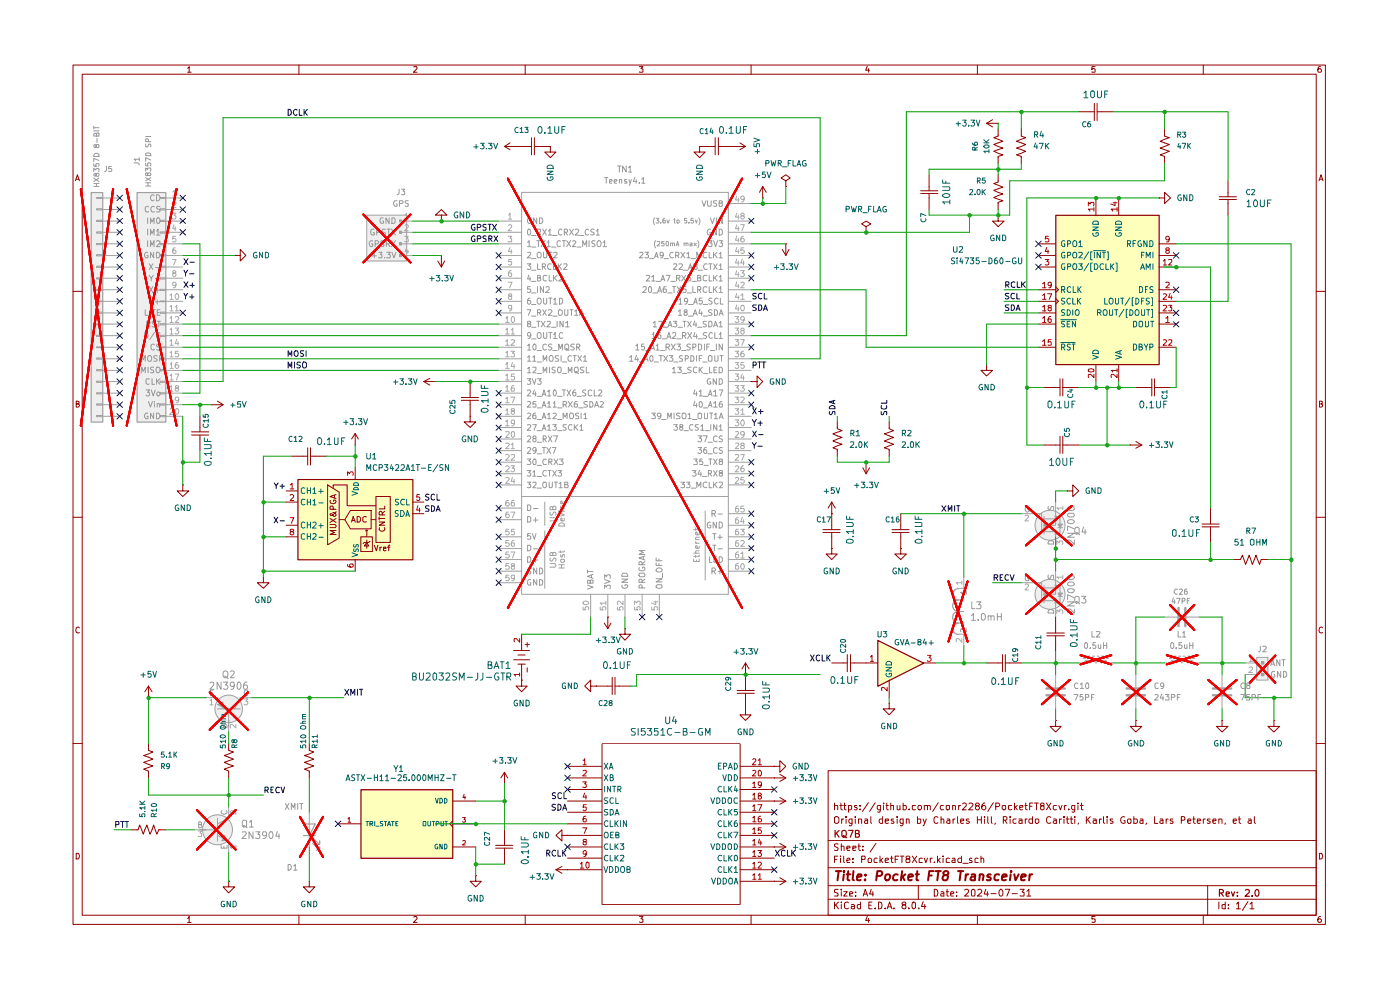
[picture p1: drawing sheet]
<svg xmlns="http://www.w3.org/2000/svg" width="297mm" height="210mm" viewBox="0 0 297 210" stroke-linecap="round" stroke-linejoin="round" font-family="sans-serif">
<g fill="none" stroke="#900000" stroke-width=".21">
<path d="M15.5 13.8h265.7v182.3h-265.7zM17.4 15.7h261.8v178.4h-261.8zM39.8 14.5l.3-.4v1.2M39.8 15.3h.8M63.4 13.8v1.9M87.8 14.2l.6-.1 .1 .4-.8 .8h.8M111.4 13.8v1.9M135.6 14.1h.8l-.4 .5 .4 .1v.5h-.8M159.3 13.8v1.9M184 14.1l-.4 .8h.9M184.2 14.6v.7M207.3 13.8v1.9"/>
<path d="M232.3 14.1h-.7v.6l.2-.1 .5 .1-.1 .6-.6-.1M255.3 13.8v1.9M280.2 14.1l-.5 .1a.94 .94 0 0 0 0 1.1h.5l.1-.1v-.4l-.2-.2h-.3l-.2 .2M16 38.4l.4-1.3 .4 1.3M16.2 38h.6M279.8 38.4l.4-1.3 .5 1.3M279.9 38h.6M15.5 61.8h1.9M279.2 61.8h2M16.2 85.7l.6-.1v-.4l-.6-.1v1.3h.4l.2-.5-.3-.2M279.9 85.7l.6-.1v-.4l-.6-.1v1.3l.6-.1 .1-.4-.3-.2M15.5 109.7h1.9"/>
<path d="M279.2 109.7h2M16.8 133.2l-.2-.2a.65 .65 0 0 0-.5 .6 .65 .65 0 0 0 .5 .7l.2-.1M280.6 133.2l-.3-.2a.65 .65 0 0 0-.5 .6 .65 .65 0 0 0 .5 .7l.3-.1M15.5 157.7h1.9M279.2 157.7h2M175.7 163.5h103.5v30.6h-103.5zM175.7 178.3h103.5M177 173.4l.4-.2a.73 .73 0 0 1 .6 .7 .73 .73 0 0 1-.6 .8l-.4-.2zM177 170.9h.6l.1 .9M177 170.3v1.5M177.8 179.1l-.5-.1-.3 .2v.3l.8 .5-.3 .4-.5-.1M178.1 170.9h.6"/>
<path d="M178.4 170.3v1.3l.3 .2M178.5 179.6l.5-.1 .1 .9M178.5 179v1.4M178.6 173.7v1M179 173.7h-.3l-.1 .3M179 170.9h.5M179.2 170.3v1.3l.3 .2M179.5 173.2v.2M179.5 173.7v1M179.7 179.9l.6-.1v-.3h-.6v.2v.6h.6M180 171.7h.6v-.8h-.6v1.4M180.8 174.6l-.5 .1-.2-.3 .2-.7h.5v1.1l-.3 .4-.3-.1"/>
<path d="M180.9 179.9l.7-.1-.1-.3h-.6v.8h.6M181.4 173.2v.2M181.4 173.7v1M181.8 170.9h-.4l-.1 .2 .4 .2 .2 .3-.2 .2-.4-.1M182 179.5h.5M182.1 173.8l.6-.1 .1 1M182.1 173.7v1M182.2 179v1.2l.3 .2M182.5 171.6v.2M182.5 170.9v.1M183 179.5v.2M183.5 173.7h.5l.1 1"/>
<path d="M184.1 174.1h-.5l-.2 .2 .2 .4 .5-.1M184.2 170.3l-1.2 1.8M184.7 173.2v1.3l.2 .2M185.7 170.3l-1.2 1.8M185.8 178.9l-1.2 1.9M186.8 171.7l-.5 .1-.2-.3 .2-.6h.5v1.1l-.3 .3-.3-.1M187.2 173.7h-.5l-.2 .3v.4l.3 .3 .4-.1M187.2 173.2v1.5M187.4 170.3v.2M187.4 170.9v.9M187.8 174.2l.7-.1v-.4h-.6l-.1 .2v.6l.2 .2 .5-.1M188 170.9h.5"/>
<path d="M188.1 170.3v1.3l.4 .2M189 170.9h.6v.9M189 170.3v1.5M189.6 173.7h-.5v.3l.4 .2 .2 .3-.2 .2-.4-.1M190.3 173.2v.2M190.3 170.9v.8l.4 .1 .2-.2M190.3 173.7v1M190.9 170.9v.9M191.6 174.6h-.6v-.9h.6v1.1l-.3 .4-.3-.1M191.6 170.9h.5l.2 .2v.4l-.3 .3-.4-.1M191.6 170.3v1.5M192.3 173.8l.5-.1 .1 1"/>
<path d="M192.3 173.7v1M192.9 171.6v.2M194.2 170.9h-.7v.7l.3 .2 .4-.1M194.6 173.7l.7 .1v.7l-.2 .2-.5-.1M194.6 173.2v1.5M194.8 170.9h.5l.2 .2v.4l-.3 .3h-.2l-.3-.3zM195.8 173.7l.4 1M196.1 170.9h.6l.1 .9M196.1 170.9v.9M196.5 173.7a2.02 2.02 0 0 1-.7 1.5M196.8 171v-.1h.5l.1 .9M199 173.4l-.3-.2-.5 .2-.1 .4 .1 .7 .3 .2 .5-.2"/>
<path d="M199 170.3l-1.1 1.8M199.6 173.8l.5-.1 .1 1M199.6 173.2v1.5M200.1 170.9h-.5l-.1 .2v.4l.2 .3 .4-.1M200.8 170.9h.6v.7l-.2 .2-.5-.2zM200.9 173.7h.5l.1 1M201.5 174.1h-.4l-.3 .2 .3 .4 .4-.1M202.1 170.9h.5l.1 .9M202.1 170.9v.9M202.2 173.7v1M202.6 173.7h-.2l-.2 .3M203.1 173.2v1.3l.2 .2"/>
<path d="M203.4 170.9v.9M203.8 174.2l.7-.1-.1-.4h-.5l-.1 .2v.6l.2 .2 .4-.1M203.8 170.9h-.3l-.1 .2M204.2 170.5l.2-.2 .5 .1 .1 .5-.9 .9h.9M205.6 173.7h-.5l-.1 .3 .6 .2 .1 .3-.3 .2-.4-.1M205.6 170.5l.1-.2h.4l.3 .5-.9 1h.9M207.2 170.9l-.3-.3 .3-.3h.3l.3 .3-.1 .3h-.5l-.3 .3v.3l.3 .3h.3l.3-.3v-.3l-.3-.3M207.3 173.2v1.5M207.3 173.9h.9M208.2 173.2v1.5M208.9 173.2v.2M208.9 173.7v1"/>
<path d="M209 170.3h-.3l-.3 .4-.1 .8 .3 .3h.3l.2-.3v-.3l-.2-.3h-.5l-.1 .3M209.5 173.2v1.3l.2 .2M210.3 173.2v1.3l.2 .2M210.7 170.3l-1.2 1.8M211.2 174.6l-.2 .2M211.2 171.1h.6l.3-.2v-.3l-.3-.3h-.6v1.5M212.7 170.9h.6v.8a.45 .45 0 0 1-.7-.2zM212.8 174l.7-.1 .1-.5-.2-.2h-.6v1.5M213.2 174l.4 .7M214.3 173.2v.2M214.3 173.7v1M214.6 170.9h-.7v.7l.3 .2 .4-.1"/>
<path d="M215.2 170.3v1.5M215.4 171.2l.4 .6M215.6 173.7h-.5l-.2 .3v.4l.2 .3 .5-.1M215.8 170.9l-.6 .5M216.2 173.7h.5l.1 1M216.3 171.3l.7-.1-.1-.3h-.5l-.1 .1v.6l.2 .2 .4-.1M216.8 174.1l-.6 .1v.4h.6M217.4 170.9h.5M217.5 173.7v1M217.6 170.3v1.3l.3 .2M217.9 173.7h-.3l-.1 .3M218.4 171h.5"/>
<path d="M219 173.7h-.6l-.1 .7a.52 .52 0 0 0 .7 .2M219 173.2v1.5M219.1 170.3h-.7v1.5M219.5 170.3h.8M219.7 173.7h.5l.2 .3v.4l-.3 .3-.4-.1-.1-.2zM219.9 170.3v1.5M221 170.9l-.3-.2 .3-.4 .5 .2-.1 .4a.56 .56 0 0 0-.6 .2 .56 .56 0 0 0 0 .6l.4 .1 .3-.2v-.5l-.3-.2M222 170.3l.9 1.5M222.9 173.4a.68 .68 0 0 0-1 .4 .68 .68 0 0 0 .7 .9l.3-.2M222.9 170.3l-.9 1.5M223.5 173.7h.5l.1 1M224.1 174.1h-.4l-.3 .2 .3 .4 .4-.1"/>
<path d="M224.1 170.9h-.5l-.2 .2v.4l.3 .3 .4-.1M224.6 170.9l.4 .9 .3-.9M224.8 173.7v1M225.2 173.7h-.2l-.2 .3M225.7 173.2v.2M225.7 173.7v1M225.8 170.9v.9M226.2 170.9h-.2l-.2 .2M226.2 173.7h.5M226.4 173.2v1.3l.3 .2M226.7 171.6v.2M227 173.7h.6"/>
<path d="M227.2 173.2v1.4l.4 .1M228 173.2v.2M228 171.7a.45 .45 0 0 1-.7-.2l.2-.6h.5v1.2l-.2 .2-.4-.1M228 173.7v1M228.7 170.3v.2M228.7 170.9v.9M228.8 174.6l-.1 .2M229.2 170.9h.6M229.4 170.3v1.4l.4 .1M230.5 173.2v1.5M230.7 173.8l.6 .9M231.3 173.2l-.8 .9"/>
<path d="M231.9 173.7h.6l.1 1M232.6 174.1l-.7 .1v.4h.7M233.3 173.7v1M233.7 173.7h-.4v.3M234.1 173.2v1.3l.3 .2M234.9 173.2v.2M234.9 173.7v1M236 173.7h-.5v.4l.5 .1 .1 .3-.2 .2-.4-.1M238.6 173.3a.65 .65 0 0 0-.9 .7 .65 .65 0 0 0 1 .5v-.4h-.3M239.3 173.8l.6-.1v.9l-.5 .1-.2-.3zM240.5 173.7h.6l.2 .7a.52 .52 0 0 1-.8 .2M240.5 173.2v1.5"/>
<path d="M241.9 173.7h.5l.1 1M242.5 174.1h-.5l-.2 .2 .2 .4 .5-.1M243.2 174.6l-.1 .2M244.9 173.2v1.5h.7M246.1 173.7h.5l.1 1M246.7 174.1h-.4l-.3 .2 .3 .4 .4-.1M247.4 173.7v1M247.8 173.7h-.2l-.2 .3M248.8 173.7h-.5l-.1 .2 .2 .3h.4v.4h-.6M250.6 174l.7-.1v-.6l-.7-.1v1.5M252 174.2l.6-.1v-.4h-.6v.2v.6l.1 .2 .5-.1M253.1 173.7h.5"/>
<path d="M253.2 173.2v1.3l.4 .2M254 174.2l.7-.1-.1-.4h-.5l-.1 .2v.6l.2 .2 .4-.1M255.3 173.7v1M255.7 173.7h-.3l-.1 .3M256.7 173.7h-.5l-.1 .2 .6 .3v.4h-.6M257.3 174.2l.7-.1-.1-.4h-.5l-.1 .2v.6l.2 .2 .4-.1M258.6 173.8l.6-.1v1M258.6 173.7v1M259.9 174.6l-.1 .2M261.6 174.2l.7-.1-.1-.4h-.5l-.1 .2v.6l.2 .2 .4-.1M262.7 173.7h.5M262.9 173.2v1.3l.3 .2"/>
<path d="M264.8 173.7h.5l.1 1M265.4 174.1h-.4l-.3 .2 .3 .4 .4-.1M266.1 173.2v1.3l.3 .2M16.2 181a.66 .66 0 0 1 .6 .4 .66 .66 0 0 1-.2 .8h-.4zM39.8 194.8l.3-.4v1.3M39.8 195.7h.8M63.4 194.1v2M87.8 194.6l.4-.2 .3 .4-.8 .9h.8M111.4 194.1v2M135.6 194.4h.8l-.4 .5 .4 .1v.6h-.8M159.3 194.1v2M175.7 190.8h103.5"/>
<path d="M175.7 187.9h103.5M175.7 184.1h103.5M177 191.3v1.5M177 182.3h.5M177.3 191.9l.6 .9M177.7 181.6h-.7v1.4M177.8 188.7h-.7v.6a.53 .53 0 0 1 .6 .2 .53 .53 0 0 1 0 .6h-.7M177.9 191.3l-.9 .9M178.3 181.6v.1M178.3 182v1M178.5 191.3v.2M178.5 188.6v.2"/>
<path d="M178.5 189.1v1M178.5 191.9v.9M179 189.1h.7l-.7 1h.7M179 181.6v1.2l.2 .2M179.7 182.5l.6-.1-.1-.4-.5 .1v.7v.2h.6M180 191.5l-.4-.2-.4 .4v.9l.4 .2 .4-.2M180.3 189.7l.6-.2-.1-.3h-.5v.9h.5M180.6 191.9h.4l.3 .1v.8M180.9 182.9v.1M180.9 182.1v.2M181.3 192.2l-.7 .1v.4h.7M181.5 190v.1"/>
<path d="M181.5 189.2v.1M182.5 191.9h-.4l-.2 .2v.4l.2 .3 .4-.1M182.5 191.3v1.5M182.8 182.3h.7v-.7h-.7v1.4M183 180.3v.1M183.1 190.1l.5-1.5 .5 1.5M183.2 189.7h.7M184 194.4l-.4 .8h.9M184.2 182.1a.45 .45 0 0 1 .7 .2l-.2 .7h-.5zM184.2 194.8v.9M184.3 192h.5M184.8 188.6l-.3 1.1h.8"/>
<path d="M185 191.3h-.7v1.5h.7M185.2 189.1v1M185.7 192.6v.2M186.1 182.1l-.4-.1-.3 .3 .2 .7h.5M186.3 191.3l.7 .2v1.1l-.3 .2h-.4zM186.7 181.6v1.4M186.9 182.5l.4 .5M187.3 182l-.6 .6M187.8 192.6v.2M187.8 182.5l.7-.1v-.3l-.5-.1-.2 .3 .1 .7h.6M188.2 192.8l.5-1.5 .5 1.5M188.4 192.4h.7"/>
<path d="M188.9 182h.6M189.1 181.6v1.2l.1 .2h.3M189.7 192.6v.2M189.9 182.3h.5M190.7 181.6h-.8v1.4M191 181.6h.8M191.3 181.6v1.4M191.7 191.9h-.2l-.2-.3a.46 .46 0 0 1 .5-.3 .46 .46 0 0 1 .4 .3l-.1 .3-.6 .1a.43 .43 0 0 0-.1 .6 .43 .43 0 0 0 .6 .1 .43 .43 0 0 0 .1-.6l-.2-.2M192.4 182.2l-.2-.3 .1-.2 .6-.1 .1 .3-.8 .6 .2 .5h.5l.1-.5-.2-.3M192.8 192.6v.2M193.5 191.5l.4-.2 .3 .3v.9l-.3 .3a.82 .82 0 0 1-.4-1.3zM193.5 181.6l1 1.4"/>
<path d="M194.5 181.6l-1 1.4M194.8 187.9v2.9M194.9 192.6v.2M195.7 182.1l-.5-.1-.2 .2v.7l.7 .1M195.8 191.3l-.3 1h.9M196.1 182l.3 1 .4-1M196.2 191.9v.9M197.4 182v1M197.8 182l-.4 .3M198.2 188.6a.8 .8 0 0 1 .8 .6 .8 .8 0 0 1-.3 .9h-.5zM198.2 182.9v.1M198.9 181.6v1.4"/>
<path d="M199 182.5l.5 .5M199.5 182l-.6 .6M199.6 189.2l.4-.1 .2 .2v.8h-.6v-.4l.6-.2M200.1 181.6v.1M200.1 182v1M200.7 189.1h.5M200.9 188.6v1.3l.1 .2h.2M201.4 182.1l-.4-.1-.3 .2v.7l.7 .1M201.7 189.7l.7-.2-.2-.4h-.4l-.1 .2v.6l.1 .2h.5M202 182.1l.4-.1 .2 .3v.7h-.6l-.1-.4 .7-.2M202.9 190v.1M202.9 189.2v.1"/>
<path d="M204 181.6v1.4h-.6l-.2-.7a.52 .52 0 0 1 .8-.2M204.3 183.1h1.1M204.6 188.8l.6-.2 .3 .4-.1 .3-.8 .8h.9M206.2 188.8l.3-.2 .3 .4v.8l-.1 .3h-.5l-.1-.3zM206.2 182.1l-.4-.1-.1 .3 .1 .2 .4 .2v.3h-.5M207.3 194.1v2M207.4 188.8l.2-.2h.3l.4 .5-.1 .2-.9 .8h1M207.5 182.1l-.4-.1-.3 .2v.7l.7 .1M208.1 182.2l.2-.2 .3 .1 .1 .9M208.1 181.6v1.4M209.1 188.6l-.3 1.1h.9M209.5 189.1v1"/>
<path d="M210.2 189.6h1.1M212.3 188.6a.87 .87 0 0 1 .2 1.5h-.3l-.3-.5 .1-.6zM213.3 188.6h.9l-.6 1.5M214.7 189.6h1.1M216.4 188.6h.9l-.5 .6 .5 .1v.7h-.9M217.8 189.1l.5-.5v1.5M217.8 190.1h.9M232.3 194.4h-.7v.6h.7v.6h-.7M255.3 194.1v2M256.2 187.9v6.2M258.6 191.3v1.5M259.9 191.9h-.7v.7l.3 .2 .4-.1"/>
<path d="M259.9 191.3v1.5M260.6 192.6v.2M260.6 191.9v.1M262.3 191.8l.4-.5v1.5M262.3 192.8h.8M264.7 191.3l-1.1 1.8M265.2 191.8l.4-.5v1.5M265.2 192.8h.8M279.9 181a.66 .66 0 0 1 .7 .4 .66 .66 0 0 1-.3 .8h-.4zM280.2 194.4a.72 .72 0 0 0-.6 .5 .72 .72 0 0 0 .2 .8l.4-.1a.42 .42 0 0 0 0-.6 .42 .42 0 0 0-.5 0l-.1 .2"/>
</g>
<g fill="none" stroke="#900000" stroke-width=".25">
<path d="M177.2 176.1v1.5M177.4 176.7l.6 .9M178 176.1l-.8 .9M178.6 176.3l.6-.2 .2 .2 .1 .4a.81 .81 0 0 1-.3 .9l-.6-.3zM178.9 177.2l.7 .5M180 176.1h1l-.6 1.5M181.5 176.8l.7-.1v-.5l-.7-.1v1.5h.6l.2-.3v-.2l-.3-.3M258.7 189.4h.8v-.5l-.2-.2h-.6v1.4M259 189.4l.5 .7M260.1 189.7l.7-.2-.1-.2h-.6v.7h.6M261.2 189.2l.4 .9 .3-.9M262.5 190v.1"/>
<path d="M262.5 189.3v.1M264.2 188.8l.6-.1 .2 .4v.3l-.9 .7h.9M265.6 190v.1M266.6 188.7a.76 .76 0 0 1 .5 .7 .76 .76 0 0 1-.5 .7l-.3-.2a.99 .99 0 0 1 .3-1.2z"/>
</g>
<g fill="none" stroke="#900000" stroke-width=".42">
<path d="M177.3 184.8h1.1M177.9 184.8l-.2 1.9M179 185.5l-.1 1.2M179.1 184.8l-.2 .1 .1 .1 .1-.2-.1 .2M179.6 185.5h.8M180 184.8l-.2 1.7 .4 .2M181.1 184.8l-.2 1.7 .2 .2M181.8 186.1l.9-.2v-.4h-.5l-.3 .2-.1 .9h.8M183.5 186.6v.1M183.6 185.5v.2M186 185.8l.9-.1 .3-.2-.1-.5-.3-.2h-.7l-.2 1.9M187.9 185.6l.4-.1 .5 .1a.87 .87 0 0 1-.3 1l-.2 .1a.46 .46 0 0 1-.6-.4z"/>
<path d="M190.5 185.5a.65 .65 0 0 0-1 .3v.8a.64 .64 0 0 0 .9 0M191.4 184.8l-.3 1.9M191.5 186l.4 .7M192.1 185.5l-.9 .6M192.7 186.1l1-.2-.1-.4a.6 .6 0 0 0-.9 .2v.9h.7M194.3 185.5h.6M194.6 184.8l-.2 1.8 .4 .1M197.1 185.7h.6M198.1 184.8h-1l-.2 1.9M198.5 184.8h1.1M199.1 184.8l-.3 1.9M200.4 185.6l-.3-.4a.6 .6 0 0 1 1-.2v.5l-.7 .1a.63 .63 0 0 0-.3 1l.6 .1a.64 .64 0 0 0 .1-1.1"/>
<path d="M203.2 184.8h1.1M203.8 184.8l-.2 1.9M204.9 185.5l-.1 1.2M205.4 185.5l-.6 .3M206.1 185.5h.8l-.1 1.2M206.9 185.9l-.9 .2-.1 .4 .2 .2 .7-.1M207.8 185.6l.1-.1a.48 .48 0 0 1 .8 .2l-.2 1M207.9 185.5l-.2 1.2M210.2 185.5h-.4l-.4 .3 .1 .2 .4 .1a.35 .35 0 0 1 .3 .3 .35 .35 0 0 1-.3 .3l-.6-.1M212 185.5h-.8l-.3 .8 .4 .4 .5-.1M212.6 186.1l1-.2-.1-.4a.6 .6 0 0 0-.9 .2v.9h.8M214.4 185.5l-.2 1.2"/>
<path d="M214.5 184.8v.2M215.2 185.5l.2 1.2 .7-1.2M216.6 186.1l.9-.2v-.4h-.5l-.3 .2-.1 .9h.8M218.5 185.5l-.2 1.2M219 185.5l-.6 .3"/>
</g>
<circle cx="46.1" cy="176" r="3.2" fill="#efefef"/>
<path d="M41.8 171.8l8.2 8.4M50 171.8l-8.2 8.4" fill="none" stroke="#f00000" stroke-width=".42"/>
<circle cx="48.5" cy="150.4" r="2.92" fill="#efefef"/>
<path d="M44.5 146.9l8.1 7.9M52.6 146.9l-8.1 7.9" fill="none" stroke="#f00000" stroke-width=".42"/>
<path d="M29 40.8h6.1v48.7h-6.1z" fill="#efefef"/>
<path d="M26.9 40.1l10.6 50.2M37.5 40.1l-10.6 50.2" fill="none" stroke="#f00000" stroke-width=".42"/>
<path d="M19.3 40.8h2.5v48.7h-2.5z" fill="#efefef"/>
<path d="M107.7 37.9l49.7 91.1M157.4 37.9l-49.7 91.1M17.1 40.1l6.9 50.2M24 40.1l-6.9 50.2" fill="none" stroke="#f00000" stroke-width=".42"/>
<path d="M63.2 101.7h24.3v17h-24.3z" fill="#feffba"/>
<path d="M77.8 45.6h8.5v9.8h-8.5z" fill="#efefef"/>
<path d="M77.1 45.5l10 10.2M87.1 45.5l-10 10.2M63.6 173.3l4.9 8.5M68.5 173.3l-4.9 8.5" fill="none" stroke="#f00000" stroke-width=".42"/>
<g fill="#feffba">
<path d="M76.5 167.5h19.5v14.5h-19.5z"/>
<path d="M186.2 135.8l9.7 4.8-9.7 4.9z"/>
</g>
<path d="M201.2 123.3l4.1 12.8M205.3 123.3l-4.1 12.8" fill="none" stroke="#f00000" stroke-width=".42"/>
<circle cx="222.8" cy="126.1" r="3.2" fill="#efefef"/>
<path d="M217.6 121.9l9.8 8.4M227.4 121.9l-9.8 8.4" fill="none" stroke="#f00000" stroke-width=".42"/>
<circle cx="222.8" cy="111.4" r="3.2" fill="#efefef"/>
<path d="M217.6 107.3l9.8 8.4M227.4 107.3l-9.8 8.4M229.2 139l6.6 1.9M235.8 139l-6.6 1.9M247.5 139l6.5 1.9M248.2 128.3l5.2 5.3M253.4 128.3l-5.2 5.3M254 139l-6.5 1.9M238 144.2l6 5.2M244 144.2l-6 5.2M256.3 144.2l6 5.2M262.3 144.2l-6 5.2" fill="none" stroke="#f00000" stroke-width=".42"/>
<path d="M266.6 139.4h2.4v4.9h-2.4z" fill="#efefef"/>
<path d="M265.1 139.1l5.4 5.7M270.5 139.1l-5.4 5.7M221 144.2l5.9 5.2M226.9 144.2l-5.9 5.2" fill="none" stroke="#f00000" stroke-width=".42"/>
<path d="M223.9 45.6h22v31.7h-22z" fill="#feffba"/>
<g fill="none" stroke="#0f0f0f" stroke-width=".21">
<path d="M159.6 89l.4 .7 .4-.7M160 89.7v.6M160.8 89.7h.9M161.3 89.3v1M176 87.3v.6a.57 .57 0 0 0 .7-.6l.4 .1v.6M176 86.3l.4-.3 .5 .1 .2 .2v.4h-1.2zM176.8 85v.6M177.1 84.9l-1.2 .4 1.2 .4M186.9 87.3v.5l.2 .2 .3-.2 .2-.5h.4v.7M187 86l-.1 .5a.61 .61 0 0 0 .8 .3 .61 .61 0 0 0 .3-.8M188.1 84.9v.6h-1.2M172 138.9l.7 1.3"/>
<path d="M172.7 138.9l-.7 1.3M173.9 139l-.3-.1a.6 .6 0 0 0-.5 .7 .6 .6 0 0 0 .7 .5l.1-.1M174.4 138.9v1.3h.6M175.4 138.9v1.3M175.6 139.4l.5 .8M176.1 138.9l-.7 .7"/>
</g>
<path d="M48.5 186.9v1.2h1.3l-1.3 1.3-1.2-1.3h1.2M48.5 186.9h.1M65.6 186.9v1.2h1.2l-1.2 1.3-1.3-1.3h1.3M65.6 186.9h.1" fill="none" stroke="#900000" stroke-width=".21"/>
<path d="M42.4 176h3.7M46.1 177.2l2.4 1.2M46.1 173.6v4.8M47.6 177.2l.5 .9-1 .3zM48.5 173.6l-2.4 1.1" fill="none" stroke="#a0a0a0" stroke-width=".21"/>
<path d="M47.6 177.2l.5 .9-1 .3z" fill="#a0a0a0"/>
<g fill="none" stroke="#a0a0a0" stroke-width=".21">
<path d="M46.1 149.4l1.2-.5-.2 1zM46.1 148l1.2 2.4M46.1 150.4h4.9M48.5 150.4v3.7M51 148l-1.2 2.4M41.2 176h2.5M48.5 171.1v2.5M48.5 178.4v2.4"/>
<circle cx="46.1" cy="176" r="3.2"/>
</g>
<path d="M42.2 174.9h.5v-.5l-.5-.1v1.3h.4l.2-.4-.3-.3M46.9 179.3v.6h1.3v-.6M47.1 172l-.2 .2a.65 .65 0 0 0 .6 .5 .65 .65 0 0 0 .7-.5l-.2-.2M47.5 179.5v.4" fill="none" stroke="#989898" stroke-width=".21"/>
<path d="M42.1 176.3h.7l-.4 .4 .4 .2v.5h-.7M50 179.7h-1.2l.4 .3M50 172v.7l-.8-.7-.4 .1 .1 .5M50 179.3v.7" fill="none" stroke="#a9a9a9" stroke-width=".21"/>
<path d="M41.8 171.8l8.2 8.4M50 171.8l-8.2 8.4" fill="none" stroke="#f00000" stroke-width=".42"/>
<path d="M31.5 148h.1M31.5 145.5l-.8 1.2M31.5 145.5v2.5M31.5 145.5l.8 1.2" fill="none" stroke="#900000" stroke-width=".21"/>
<path d="M46.1 149.4l1.2-.5-.2 1z" fill="#a0a0a0"/>
<g fill="none" stroke="#a0a0a0" stroke-width=".21">
<path d="M20.5 58.9h1.3v.3h-1.3zM20.5 56.5h1.3v.2h-1.3zM20.5 54h1.3v.3h-1.3zM20.5 51.6h1.3v.3h-1.3zM20.5 49.2h1.3v.2h-1.3zM20.5 46.7h1.3v.3h-1.3zM20.5 44.3h1.3v.2h-1.3zM20.5 41.9h1.3v.2h-1.3zM21.8 42h3.6M21.8 44.4h3.6M21.8 46.9h3.6M21.8 49.3h3.6"/>
<path d="M21.8 51.7h3.6M21.8 54.2h3.6M21.8 56.6h3.6M21.8 59h3.6M33.9 58.9h1.2v.3h-1.2zM33.9 56.5h1.2v.2h-1.2zM33.9 54h1.2v.3h-1.2zM33.9 51.6h1.2v.3h-1.2zM33.9 49.2h1.2v.2h-1.2zM33.9 46.7h1.2v.3h-1.2zM33.9 44.3h1.2v.2h-1.2zM33.9 41.9h1.2v.2h-1.2z"/>
<path d="M35.1 42h3.7M35.1 44.4h3.7M35.1 46.9h3.7M35.1 49.3h3.7M35.1 51.7h3.7M35.1 54.2h3.7M35.1 56.6h3.7M35.1 59h3.7M77.8 45.6h8.5v9.8h-8.5zM84.7 46.6h.5v.5h-.5zM105.7 46.9h5M105.7 49.3h5"/>
<path d="M105.7 51.7h5M105.7 54.2h5M105.7 56.6h5M105.7 59h5M110.7 40.8h43.8v85.3h-43.8zM138.9 46.2a1.12 1.12 0 0 0 0 1.5M139.1 51.1l-.2 .4v.7l.2 .4M139.2 46.3h.6l-.4 .4h.3l.1 .5-.2 .1-.4-.1M139.4 51.3l.5-.1 .1 .4-.6 .6h.6M140.2 47.2v.1M140.9 51.2h-.5v.4h.5l-.1 .6-.4-.1M141.1 46.3l-.5 .3v.6h.5v-.5h-.4l-.1 .2"/>
<path d="M141.4 51.2h.3l.1 .2-.1 .8h-.3l-.1-.2zM141.5 46.6l.2 .7 .3-.7M142.2 51.6h.5v.6M142.2 51.6v.6M142.7 51.6h.4v.6M142.9 46.6h.4M143.1 46.3v.9l.2 .1M143.4 52.2l.4-1 .2 1M143.5 51.9h.4M143.6 46.7l.3-.1 .2 .2v.4l-.2 .1-.3-.1zM145.1 51.6h.4v.6M145.1 51.6v.6"/>
<path d="M145.5 51.6h.5v.6M145.7 46.3h-.5v.5h.5v.4h-.5M146.1 47.2v.1M146.4 51.6h.4v.6h-.4v-.4l.4-.1M147.1 46.3h-.5v.5l.5-.1v.5l-.1 .1-.4-.1M147.2 51.6l.5 .6M147.5 46.6l.2 .7 .2-.7M147.7 51.6l-.5 .6M148 51.1l.2 .4v.7l-.2 .4M148.2 46.2a1.12 1.12 0 0 1 0 1.5M154.5 46.9h4.8M154.5 49.3h4.8"/>
<path d="M154.5 51.7h4.8M154.5 54.2h4.8M154.5 56.6h4.8M154.5 59h4.8M154.5 43.2h4.8M20.5 78.4h1.3v.3h-1.3zM20.5 75.9h1.3v.3h-1.3zM20.5 73.6h1.3v.1h-1.3zM20.5 71.1h1.3v.3h-1.3zM20.5 68.7h1.3v.2h-1.3zM20.5 66.2h1.3v.3h-1.3zM20.5 63.8h1.3v.2h-1.3z"/>
<path d="M20.5 61.4h1.3v.2h-1.3zM21.8 63.9h3.6M21.8 66.4h3.6M21.8 68.7h3.6M21.8 71.2h3.6M21.8 73.7h3.6M21.8 76.1h3.6M21.8 78.6h3.6M21.8 61.5h3.6M33.9 78.4h1.2v.3h-1.2zM33.9 75.9h1.2v.3h-1.2zM33.9 73.6h1.2v.1h-1.2z"/>
<path d="M33.9 71.1h1.2v.3h-1.2zM33.9 68.7h1.2v.2h-1.2zM33.9 66.2h1.2v.3h-1.2zM33.9 63.8h1.2v.2h-1.2zM33.9 61.4h1.2v.2h-1.2zM35.1 63.9h3.7M35.1 66.4h3.7M35.1 68.7h3.7M35.1 71.2h3.7M35.1 73.7h3.7M35.1 76.1h3.7M35.1 78.6h3.7"/>
<path d="M35.1 61.5h3.7M105.7 63.9h5M105.7 66.4h5M105.7 68.7h5M105.7 71.2h5M105.7 73.7h5M105.7 76.1h5M105.7 78.6h5M105.7 61.5h5M154.5 63.9h4.8M154.5 66.4h4.8M154.5 68.7h4.8"/>
<path d="M154.5 71.2h4.8M154.5 73.7h4.8M154.5 76.1h4.8M154.5 78.6h4.8M154.5 61.5h4.8M20.5 88.1h1.3v.3h-1.3zM20.5 85.7h1.3v.2h-1.3zM20.5 83.3h1.3v.3h-1.3zM20.5 80.9h1.3v.2h-1.3zM21.8 80.9h3.6M21.8 83.4h3.6M21.8 85.8h3.6"/>
<path d="M21.8 88.3h3.6M33.9 88.1h1.2v.3h-1.2zM33.9 85.7h1.2v.2h-1.2zM33.9 83.3h1.2v.3h-1.2zM33.9 80.9h1.2v.2h-1.2zM35.1 80.9h3.7M35.1 83.4h3.7M35.1 85.8h3.7M35.1 88.3h3.7M105.7 80.9h5M105.7 83.4h5M105.7 85.8h5"/>
<path d="M105.7 88.3h5M105.7 90.7h5M105.7 93.1h5M105.7 95.6h5M105.7 98h5M154.5 80.9h4.8M154.5 83.4h4.8M154.5 85.8h4.8M154.5 88.3h4.8M154.5 90.7h4.8M154.5 93.1h4.8M154.5 95.6h4.8"/>
<path d="M154.5 98h4.8M105.7 100.5h5M105.7 102.9h5M105.7 113.9h5M105.7 116.3h5M105.7 118.7h5M105.7 107.8h5M105.7 110.2h5M110.7 105.3h43.8M115.6 106.5v4.9M115.6 112.6v12.2M116.7 119.5h1l.2 .3v.3l-.2 .2h-1"/>
<path d="M116.7 109.8h1l.2 .3-.1 .4h-1.1M116.8 118.4v.6h.4l.2-.6h.3l.2 .2v.4M116.8 108.6l-.1 .4 .2 .3 .3-.1 .2-.6h.4l.1 .3v.4M117.3 117.4l.1-.2h.4l.1 .1v.6h-1.2v-.5l.2-.2 .3 .1 .1 .6M117.3 107.7l.2-.3 .4 .2v.5h-1.2l.1-.6h.4l.1 .6M118.5 108.5h.1M118.5 119.8h1.2M118.6 111.2a.72 .72 0 0 1 1.1 0v.4h-1.2zM119 108.9l.7 .3-.7 .3M119 107.4v.4l.1 .1h.4l.2-.1v-.4M119 118.7h.7v.4l-.2 .2h-.4l-.1-.2zM119 117.7v.4l.1 .1 .2-.1 .1-.4h.3v.5"/>
<path d="M119 108.5h.7M119 116.8v.5M119.1 119.8v.7M119.7 110v.4l-.2 .1-.5-.1v-.4l.2-.1 .1 .6M119.7 106.3v.5h-.7v-.5h.2l.1 .5M119.7 116.8l-.2 .3h-1M147.1 118.6v.5h1.2v-.5M147.1 117.3h1.2M147.6 114.9v.2l.2 .1M147.6 112v.5M147.6 117.8v.5M147.6 115.2h.7"/>
<path d="M147.6 114.5h.7M147.7 118.8v.3M148.3 117.8v.2h-1.2M148.3 116.8l-.7 .1 .1 .4M148.3 115.8v.4l-.1 .1-.6-.1v-.4l.2-.1 .2 .6M148.3 114h-.7l.1 .5M148.3 112.9v.5l-.1 .1-.6-.1v-.5h.2l.2 .6M148.3 112v.3h-.1h-1.1M149.6 108.4v14.6M154.5 100.5h4.8M154.5 102.9h4.8M154.5 113.9h4.8"/>
<path d="M154.5 116.3h4.8M154.5 118.7h4.8M154.5 111.4h4.8M154.5 109h4.8M105.7 121.2h5M105.7 123.6h5M118.5 120.5h1.2M125.3 126.1v4.8M128.9 126.1v4.8M132.6 126.1v4.8M136.2 126.1v4.8M139.9 126.1v4.8"/>
<path d="M154.5 121.2h4.8M43.7 148h2.4M48.5 152.8v2.5M51 148h2.4"/>
<circle cx="48.5" cy="150.4" r="2.92"/>
</g>
<g fill="none" stroke="#989898" stroke-width=".21">
<path d="M31.3 53.6a.59 .59 0 0 0-.7 .3 .59 .59 0 0 0 .3 .8l.5-.1v-.4h-.2M31.3 46.2v1.2M31.3 48.6v1.3M31.3 51.1v1.2M31.5 43.9a.45 .45 0 0 0-.7 .1v.7l.2 .3 .5-.1M31.7 58.4l.4 .6 .4-.6M31.7 56l.7 1.1M31.9 47.4v-1.2l.4 .9 .4-.9v1.2M31.9 49.9v-1.3l.4 .9 .4-.9v1.3M31.9 52.3v-1.2l.4 .9 .4-.9v1.2M32.1 59v.6M32.4 56l-.7 1.1"/>
<path d="M32.6 53.5v1.2l-.7-1.2v1.2M32.7 41.5l-.3-.2a.65 .65 0 0 0-.5 .6 .65 .65 0 0 0 .5 .7l.3-.2M32.8 43.9l-.3-.1a.67 .67 0 0 0-.5 .5 .67 .67 0 0 0 .3 .7l.5-.1M32.9 56.7h1M32.9 59.1h1M33.2 41.3a.65 .65 0 0 1 .7 .6 .65 .65 0 0 1-.7 .7zM33.2 49l.3-.4v1.3M33.2 51.2l.2-.1h.3l.2 .2-.7 1h.7M33.2 53.5a.66 .66 0 0 1 .7 .4 .66 .66 0 0 1-.2 .8h-.5zM33.2 49.9h.7M33.4 46.2h.1a.62 .62 0 0 1 .5 .6 .62 .62 0 0 1-.5 .6 .84 .84 0 0 1-.1-1.2zM33.9 43.9h-.6l-.1 .2 .2 .3h.3l.2 .4-.1 .2h-.6"/>
<path d="M111.8 56h.8l-.4 .4 .4 .2-.1 .5h-.7M111.9 48.8l.3-.2a.68 .68 0 0 1 .4 .6 .68 .68 0 0 1-.4 .7l-.3-.3zM111.9 51.4l.4-.3v1.2M111.9 53.6l.4-.1 .3 .3-.8 .9h.8M111.9 52.3h.7M112.2 58.3l-.3 .9h.7M112.4 58.8v.8M112.6 46.2h-.5l-.2 .3v.7a.45 .45 0 0 0 .7 .1v-.4h-.2M112.8 59.7h.9M112.8 57.3h.9M112.8 54.9h.9M112.8 50h.9"/>
<path d="M112.8 52.4h.9M113.9 46.2v1.2l-.7-1.2v1.2M113.9 51.1h.7M114 56v1.1h.6M114 58.9h.6v-.4l-.6-.1v1.2l.6-.1 .1-.3-.2-.3M114 49.3l.6-.1v-.5l-.6-.1v1.3M114 53.7l.3-.2 .3 .1a.87 .87 0 0 1 0 1.1h-.5l-.1-.3zM114.2 51.1v1.2M114.3 49.3l.4 .6M114.5 46.2h.4a.66 .66 0 0 1 .2 .8 .66 .66 0 0 1-.6 .4zM114.8 51.1l.9 1.2M115.1 56.6h.5l.1-.2-.1-.4h-.5v1.1"/>
<path d="M115.1 48.6l.8 1.3M115.3 53.5l.1 1.2h.5l.1-1.2M115.3 56.6l.4 .5M115.7 51.1l-.9 1.2M115.9 58.5l-.5-.1-.2 .3v.6a.45 .45 0 0 0 .7 .2M115.9 48.6l-.8 1.3M116.1 51.4l.3-.3v1.2M116.1 52.3h.7M116.3 49l.4-.4v1.3M116.3 49.9h.8M116.4 53.5h.7M116.5 58.4v1.2h.6"/>
<path d="M116.8 53.5v1.2M116.9 56h-.1a.66 .66 0 0 0-.6 .4 .66 .66 0 0 0 .2 .7h.5M117 52.4h.9M117.3 50h.9M117.4 56v1.1h.6M117.4 53.6l.5-.1 .3 .3-.8 .9h.8M117.4 58.4v1.2M117.6 58.9l.6 .7M118.2 58.4l-.8 .7M118.4 56v1.1M118.6 58.5l.6-.1 .1 .5-.8 .7h.8M118.6 56.5l.5 .6"/>
<path d="M118.9 51.2l-.4-.1-.3 .3 .1 .8 .2 .1 .4-.1M119.1 56l-.7 .6M119.2 48.8l-.1-.1a.61 .61 0 0 0-.7 .3 .61 .61 0 0 0 .1 .7l.4 .2 .3-.1M119.3 51.1h.7M119.6 56h.6l.1 .3-.8 .8h.8M119.6 51.1v1.2M119.7 49.3l.7-.1v-.4l-.2-.2h-.5v1.3M120 49.3l.4 .6M120.2 51.1l.9 1.2M120.8 48.6l.9 1.3M121.1 51.1l-.9 1.2M121.5 51.2l.4-.1 .3 .3-.8 .9h.8"/>
<path d="M121.7 48.6l-.9 1.3M122 48.8l.2-.2h.3l.3 .2-.1 .4-.7 .7h.8M122.4 52.4h.9M122.9 50h1M123.6 52.3v-1.2l.4 .9 .5-.9v1.2M124.9 48.8l-.1-.1a.61 .61 0 0 0-.7 .3 .61 .61 0 0 0 .1 .7l.3 .2 .4-.1M125 51.1v1.2M126.1 48.7l-.5-.1-.3 .2 .2 .4 .5 .2v.4h-.7M126.2 51.1h-.5l-.1 .1v.4l.5 .1 .1 .3-.2 .3-.4-.1M126.5 49l.3-.4v1.3M126.5 49.9h.7M126.7 51.2l.3-.1 .4 .1 .1 .7-.3 .4-.5-.1z"/>
<path d="M127.9 51.4h.2l.2-.3v1.2M127.9 52.3h.8M135.7 53.6l.4-.1 .3 .3-.8 .9h.8M136.8 53.5h.8l-.4 .5 .4 .2v.3l-.2 .2-.6-.1M137.1 58.5l.6-.1 .1 .2-.1 .3-.6 .7h.7M137.8 54.9h.9M138.3 58.8l.3-.4v1.2M138.3 59.6h.6M138.9 54.7l.4-1.2 .3 1.2M138.9 54.4h.6M139.2 59.7h.9M140.2 59.6l.4-1.2 .5 1.2"/>
<path d="M140.4 59.3h.5M140.7 54l-.2 .3-.5-.1v-.6l.5-.1 .2 .3-.2 .8-.4 .1M140.9 54.9h.9M141.3 58.4h.9l-.6 1.2M142.3 59.7h1M142.8 53.6a.61 .61 0 0 0-.7 .3 .61 .61 0 0 0 .2 .8l.5-.1M142.9 56h.6l.1 .3-.8 .8h.8M143.3 54.2h.5l.2-.2v-.4l-.7-.1v1.2M143.5 59l.7-.1 .1-.3-.2-.2h-.6v1.2M143.7 54.2l.3 .5M143.8 59l.5 .6M144 56h.6l.2 .2-.8 .9h.8"/>
<path d="M144.4 53.5l.9 1.2M144.6 58.4l.9 1.2M144.9 57.3h1M145.3 53.5l-.9 1.2M145.5 58.4l-.9 1.2M145.7 53.8l.3-.3v1.2M145.7 54.7h.7M146 57.1l.5-1.1 .3 1.1M146.1 56.8h.6M146.5 58.4h-.6v.5l.4-.1 .3 .3-.1 .4h-.6M146.6 54.9h1M146.8 59.7h.9"/>
<path d="M147.4 56.5l-.3-.3 .2-.2h.4l.2 .2-.1 .2a.48 .48 0 0 0-.5 .2 .48 .48 0 0 0 0 .5h.4l.2-.2-.2-.4M147.8 54.7v-1.2l.4 .9 .5-.9v1.2M148 58.9h.5l.2-.3-.2-.2h-.5v1.2h.5l.2-.1v-.4l-.3-.2M148.1 57.3h.9M148.9 42.6l.4 1.2 .5-1.2M149.9 58.5l-.5-.1-.2 .3v.6l.4 .3 .3-.1M149.9 53.6l-.3-.1-.4 .3v.6l.2 .3 .5-.1M150 56h-.1a.66 .66 0 0 0-.6 .4 .66 .66 0 0 0 .2 .7h.5M150.1 42.6v.9l.3 .3h.2l.3-.3v-.9M150.3 51.1h.7l-.3 .5h.3v.6l-.1 .1-.6-.1M150.4 56h.6M150.4 58.4v1.2h.6"/>
<path d="M150.4 53.5v1.2h.6M150.7 48.7a.61 .61 0 0 0-.7 .3 .61 .61 0 0 0 .1 .7l.3 .2 .4-.1v-.4h-.3M150.7 46.2l.4 1.2 .5-1.2M150.7 56v1.1M151.4 51.1l.4 1.2 .4-1.2M151.4 53.5v1.2M151.4 58.4v1.2M151.4 56l.7 1.1M151.6 58.9l.5 .7M151.6 54l.5 .7M152 48.6v1.3l-.7-1.3v1.3M152 46.2v1.2"/>
<path d="M152.1 42.6l-.7 .1v.3l.7 .4-.3 .4-.4-.1M152.1 58.4l-.7 .7M152.1 56l-.7 1.1M152.1 53.5l-.7 .7M152.6 58.8l.3-.4v1.2M152.6 56.3l.3-.3v1.1M152.6 53.8l.3-.3v1.2M152.6 51.1h.6l-.3 .5h.3v.6l-.1 .1h-.4l-.1-.1M152.6 48.6h.3l.3 .3v.6l-.3 .4h-.3zM152.6 43.1h.5l.1-.3-.1-.2h-.5v1.2h.5l.1-.1v-.4l-.2-.2M152.6 59.6h.6M152.6 57.1h.6"/>
<path d="M152.6 54.7h.6M153.2 46.2v1.2l-.6-1.2v1.2M30.1 76.6v-1.2l.3 .9 .4-.9v1.2M30.1 79.1v-1.2l.3 .8 .4-.8v1.2M30.7 70.5a.64 .64 0 0 1 .7 .7 .64 .64 0 0 1-.7 .6zM30.8 65.7v1.2h.6M31.2 68.7h.5l.1-.4-.1-.1h-.5v1.1M31.4 75.6l.5-.2a.86 .86 0 0 1 .1 1.2h-.5l-.2-.3zM31.4 68.7l.4 .6M31.4 77.9v1.2M31.7 63.2l.4 .7 .4-.7M31.7 60.8l.7 1.3"/>
<path d="M31.8 65.7v1.2M32.1 63.9v.6M32.3 65.7h.6M32.4 60.8l-.7 1.3M32.6 77.9h-.5l-.2 .2 .3 .4 .4 .2v.3h-.7M32.6 65.7v1.2M32.8 73.1l-.3-.1a.65 .65 0 0 0-.5 .6 .65 .65 0 0 0 .5 .6l.3-.1M32.8 70.5l-1.1 1.5M32.9 64h1M32.9 61.5h1M33 68.2h-.6l-.1 .1 .2 .4h.3l.2 .3-.1 .3h-.6M33.3 77.9a.6 .6 0 0 1 .7 .5 .6 .6 0 0 1-.6 .7 .86 .86 0 0 1-.1-1.2z"/>
<path d="M33.4 75.5h-.7l-.1 .3 .6 .3 .2 .4-.2 .1h-.6M33.4 61.1v1M33.4 63.6v.9M33.4 66.3h.3M33.4 68.2h.6M33.7 68.2v1.1M33.9 75.4v1.2M33.9 65.7h-.5v1.2h.5M33.9 70.7v-.1a.42 .42 0 0 0-.7 .3l.1 .7 .2 .2 .4-.2M33.9 73.1l-.5-.1-.2 .2 .1 .3 .5 .2 .1 .2-.2 .3h-.5M111.8 65.7h.8l-.5 1.2M111.9 73.3l.4-.3v1.2"/>
<path d="M111.9 75.8l.4-.4v1.2M111.9 78.2l.4-.3v1.2M111.9 74.2h.7M111.9 76.6h.7M111.9 79.1h.7M112.1 68.7l-.2-.5h.5l.2 .2-.3 .3h-.4v.6h.2h.2l.3-.2-.3-.4M112.4 63.2l-.3 .1-.2 .3v.7l.4 .2 .3-.2v-.4l-.2-.1h-.4l-.1 .1M112.5 60.8h-.6v.6h.6l.1 .4-.3 .3-.4-.2M112.6 71.1l-.2 .2h-.4l-.1-.6 .4-.2 .3 .3-.2 .8-.4 .2M112.8 69.4h.9M112.8 71.9h.9M112.8 67.1h.9"/>
<path d="M112.8 64.6h.9M112.8 62.1h.9M113 75.8l.4-.4v1.2M113 78h.7v.4l-.7 .7h.7M113 76.6h.7M113.2 73.1l.3-.1 .2 .2v.8l-.2 .2a.71 .71 0 0 1-.3-1.1zM113.9 68.2h.7M114 74.3h.9M114 76.8h.9M114 79.2h.9M114 63.4l.3-.2 .3 .1a.8 .8 0 0 1-.1 1.2h-.2a.79 .79 0 0 1-.3-1.1zM114 66.3h.6v-.5l-.6-.1v1.2"/>
<path d="M114 60.8v1.3M114.1 70.6l.4-.1a.73 .73 0 0 1 0 1.3l-.4-.1a.87 .87 0 0 1 0-1.1zM114.2 68.2v1.1M114.3 66.3l.4 .6M114.8 68.2l.9 1.1M115.1 65.7l.8 1.2M115.2 76.6v-1.2l.4 .9 .4-.9v1.2M115.2 79.1v-1.2l.4 .8 .4-.8v1.2M115.3 70.5v1l.3 .3 .4-.3v-1M115.3 60.8v1.3l-.7-1.3v1.3M115.3 63.2v1.1l.3 .2 .4-.2v-1.1M115.7 68.2l-.9 1.1"/>
<path d="M115.8 61l.2-.2h.3l.2 .2v.4l-.8 .7h.8M115.9 73.1l-.2-.1a.65 .65 0 0 0-.6 .6 .65 .65 0 0 0 .6 .6l.2-.1M115.9 65.7l-.8 1.2M116.1 68.2h.6l.1 .3-.8 .8h.8M116.3 65.8l.5-.1 .3 .3-.8 .9h.8M116.4 70.5h.7M116.4 63.2h.7M116.6 75.6l.5-.2a.86 .86 0 0 1 .1 1.2h-.5l-.2-.3zM116.6 77.9v1.2M116.8 63.2v1.3M116.8 70.5v1.3M117 69.4h.9"/>
<path d="M117.1 73.1l-.5-.1-.3 .2 .1 .3 .5 .2 .2 .2-.3 .3h-.5M117.3 74.3h.9M117.3 67.1h.9M117.4 70.9l.4-.4v1.3M117.4 63.6h.2l.2-.4v1.3M117.4 71.8h.8M117.4 64.5h.8M117.8 77.9h-.5l-.2 .2 .2 .4 .5 .2v.3h-.7M118.2 68.2v1.1M118.4 77.9h.5l.1 .2v.8l-.5 .2a.86 .86 0 0 1-.1-1.2zM118.5 74.2v-1.2l.4 .9 .4-.9v1.2M118.5 75.5h-.6l-.1 .3 .6 .3 .1 .4-.1 .1h-.6"/>
<path d="M118.7 63.2a.64 .64 0 0 1 .7 .7 .64 .64 0 0 1-.7 .6zM118.7 65.7l.3 .1a.67 .67 0 0 1 0 1.1h-.4l-.1-.2a.82 .82 0 0 1 .2-1zM119 75.4v1.2M119.3 76.8h.9M119.3 79.2h.9M119.4 70.7l-.1-.1a.61 .61 0 0 0-.7 .3 .61 .61 0 0 0 .1 .7l.3 .2 .4-.2M119.5 68.2v1.1l-.7-1.1v1.1M119.8 65.7l.1 1.2h.5l.1-.2v-1M119.9 73.1l.5-.1a.86 .86 0 0 1 0 1.2 .46 .46 0 0 1-.6-.4zM120 68.5l.4-.3v1.1M120 69.3h.7M120.1 73.9l.6 .4"/>
<path d="M120.6 79.1v-1.2l.3 .8 .4-.8v1.2M120.9 65.7h.7M121.2 75.5l-.2-.1a.67 .67 0 0 0-.5 .5 .67 .67 0 0 0 .2 .7l.5-.1M121.2 65.7v1.2M121.6 75.4h.7M121.8 73.1l-.5-.1-.2 .2 .1 .3 .5 .2 .1 .2-.2 .3h-.5M121.9 66l.4-.3v1.2M121.9 75.4v1.2M121.9 66.9h.7M122 77.9h.5l.1 .2a.65 .65 0 0 1-.4 1l-.4-.4zM122.1 78.8h.2l.5 .4M122.3 73.7l.6-.1v-.5l-.6-.1v1.2"/>
<path d="M122.6 73.7l.4 .5M122.6 75.4l.8 1.2M122.9 66.9l.5-1.2 .4 1.2M123.1 66.5h.6M123.4 75.4l-.8 1.2M123.8 75.8l.3-.4v1.2M123.8 76.6h.7M123.9 77.9h-.6l-.2 .2 .3 .4h.2l.3 .2-.1 .3h-.7M124.4 77.9v1.2h.6M133.5 75.8l.4-.4v1.2M133.5 76.6h.8M134.9 73.3h.1l.2-.3v1.2"/>
<path d="M134.9 74.2h.6M135 75.4l-.3 .9h.8M135.3 75.9v.7M135.6 76.8h1M136.4 61l.2-.2h.3l.2 .2v.4l-.8 .7h.8M136.6 76.6l.5-1.2 .4 1.2M136.6 73h-.5v.6l.5-.1v.7h-.4l-.1-.1M136.8 76.3h.6M137 74.3h.9M137.8 60.8a.68 .68 0 0 1 .5 .6 .68 .68 0 0 1-.5 .7l-.2-.3v-.8zM138 75.5l.3-.1 .2 .3v.8l-.2 .1-.3-.1a.78 .78 0 0 1 0-1zM138 74.2l.4-1.2 .5 1.2"/>
<path d="M138.2 73.9h.5M138.3 70.9l.4-.4v1.3M138.3 71.8h.8M138.5 62.1h.9M138.6 68.5l.3-.3v1.1M138.6 69.3h.7M138.8 76.8h.9M139.2 73.3l.3-.3v1.2M139.2 74.2h.7M139.5 62.1l.5-1.3 .4 1.3M139.6 61.7h.6M139.7 68.2h.8l-.5 1.1"/>
<path d="M139.8 75.4h.7M140.1 70.5a.72 .72 0 0 0-.6 .5 .72 .72 0 0 0 .3 .8l.4-.2v-.5l-.4-.1-.3 .3M140.1 74.3h1M140.2 75.4v1.2M140.5 71.9h.9M140.7 69.4h.9M140.8 75.4l.8 1.2M141.3 73.7h.5l.3-.5-.3-.2h-.5v1.2M141.3 60.8l-.4 .1-.2 .2v.8l.2 .2 .4-.1v-.6l-.4-.1-.2 .2M141.5 71.8l.4-1.3 .4 1.3M141.6 75.4l-.8 1.2M141.6 73.7l.5 .5"/>
<path d="M141.6 71.5h.6M141.6 62.1h1M141.7 69.3l.5-1.1 .4 1.1M141.8 69h.6M142 75.4h.7l-.4 .5 .4 .2v.4l-.1 .1-.6-.1M142.4 73l.9 1.2M142.7 78.2l.3-.3v1.2M142.7 70.7l.1-.2h.4l.1 .2v.4l-.7 .7h.7M142.7 79.1h.6M142.7 60.8h.6M142.8 68.2h.8l-.4 .4 .4 .2-.1 .5h-.7M142.9 76.8h.9"/>
<path d="M143 60.8v1.3M143.3 73l-.9 1.2M143.6 73h.8l-.5 .5h.4v.7h-.5l-.2-.1M143.6 71.9h.9M143.7 60.8l.7 1.3M143.8 77.9h.7l-.4 .4 .4 .3-.1 .4h-.6M143.8 69.4h1M143.9 66l.4-.3v1.2M143.9 66.9h.7M144 63.6l.4-.4v1.3M144 64.5h.7M144.4 60.8l-.7 1.3"/>
<path d="M144.6 74.3h.9M144.8 75.5l-.4-.1-.3 .3 .3 .3 .4 .2v.3l-.7 .1M144.8 71.2l.7-.1v-.3l-.2-.3h-.5v1.3M144.8 79.2h.9M144.9 68.2h.6M145.1 71.2l.4 .6M145.2 68.2v1.1M145.4 76.1h.4l.2-.2v-.4l-.6-.1v1.2M145.4 66.2l-.3-.2a.35 .35 0 0 1 .4-.3 .35 .35 0 0 1 .3 .3l-.6 .3v.6h.5l.1-.2v-.2l-.3-.3M145.5 60.8h-.6v.6h.6v.5l-.1 .2h-.4l-.1-.2M145.8 62.1h.9M145.9 63.8l-.3 .2-.4-.1v-.5l.4-.2a.72 .72 0 0 1 .3 .8 .72 .72 0 0 1-.6 .5"/>
<path d="M145.9 70.5l.8 1.3M145.9 68.2l.7 1.1M146 67.1h1M146 64.6h1M146.5 73.1l-.5-.1-.3 .2 .1 .3 .5 .2 .2 .2-.3 .3h-.5M146.6 75.4a.66 .66 0 0 1 .6 .5 .66 .66 0 0 1-.2 .7h-.4zM146.6 77.9h-.6l-.1 .2 .2 .4h.3l.2 .2v.3h-.7M146.6 68.2l-.7 1.1M146.7 70.5l-.8 1.3M147 73.7l.6-.1v-.5l-.6-.1v1.2M147 60.8v1.3h.6M147.1 66.9l.4-1.2 .4 1.2"/>
<path d="M147.1 64.5l.5-1.3 .3 1.3M147.1 66.5h.6M147.2 64.1h.6M147.4 70.5l-.3 .9h.8M147.4 68.1l-.3 .8h.7M147.7 68.5v.8M147.7 70.9v.9M147.7 75.4v1.2M147.8 78l-.5-.1a.61 .61 0 0 0-.2 .8 .61 .61 0 0 0 .7 .3M148 61.5l.7-.1v-.4l-.2-.2h-.5v1.3M148 69.4h.9M148.1 71.9h.9"/>
<path d="M148.2 73h.3l.3 .3v.6l-.3 .3h-.3zM148.3 77.9v1.2M148.3 76h.5M148.3 61.5l.4 .6M148.5 65.6l-.3 .9h.8M148.5 78.4l.5 .7M148.8 66.1v.8M148.9 75.4h-.6v1.2M148.9 63.2h-.6v.6h.5l.2 .1v.4l-.2 .2-.5-.2M149 77.9l-.7 .7M149.1 76.8h.9M149.2 67.1h.9"/>
<path d="M149.2 64.6h.9M149.3 79.2h.9M149.4 73v1.2M149.9 68.2h-.7v.4l.7 .4-.3 .3h-.4M149.9 70.6l-.5-.1-.2 .3 .1 .3 .6 .4-.2 .3-.5-.1M149.9 61l-.3-.2-.4 .3 .1 .8 .3 .2 .3-.2M149.9 73.6h.5M150.3 75.6l.2-.2 .5 .2v.9l-.1 .1h-.5l-.1-.1zM150.4 68.2h.5l.1 .2v.7l-.3 .2h-.3zM150.4 60.8v1.3h.6M150.5 77.9v1.2h.5M150.5 73h-.6v1.2"/>
<path d="M150.7 74.3h.9M151 65.8h-.6l-.1 .2 .2 .3h.3l.2 .4-.1 .2h-.6M151 63.3l-.4-.1-.2 .3v.3l.6 .2v.3l-.1 .2-.5-.1M151.1 70.7l-.2-.2a.6 .6 0 0 0-.5 .7 .6 .6 0 0 0 .6 .5l.1-.1M151.4 69.3l.4-1.1 .4 1.1M151.4 60.8v1.3M151.5 78.5h.4M151.6 65.7a.66 .66 0 0 1 .6 .4 .66 .66 0 0 1-.2 .8h-.4zM151.6 69h.5M151.6 75.4l.1 1.2h.4l.2-.1v-1.1M151.6 70.5v1.3h.6M151.6 61.4l.5 .7"/>
<path d="M152 73v1.2M152.1 77.9h-.6v1.2h.6M152.1 60.8l-.7 .7M152.3 63.4l-.2-.2a.6 .6 0 0 0-.5 .7 .6 .6 0 0 0 .6 .5l.1-.1M152.6 77.9h.5l.1 .2v.7l-.3 .3h-.3zM152.6 70.9l.3-.4v1.3M152.6 68.5l.3-.3v1.1M152.6 66.9l.4-1.2 .4 1.2M152.6 61.1h.1l.2-.3v1.3M152.6 69.3h.6M152.6 71.8h.6M152.6 62.1h.6"/>
<path d="M152.7 75.4h.7M152.7 66.5h.5M152.8 63.2v1.3h.6M153.1 75.4v1.2M153.2 73v1.2l-.6-1.2v1.2M31 82.7h.7l-.4 .5h.4v.7l-.5 .1-.2-.2M31.3 87.7a.59 .59 0 0 0-.7 .4 .59 .59 0 0 0 .3 .7l.5-.1v-.4h-.2M31.5 85.2l.4 1.2 .4-1.2M31.7 80.4l-.5-.1-.2 .3v.7a.45 .45 0 0 0 .7 .1M32.1 82.7l.4 1.3 .4-1.3M32.3 80.3v1.2h.5M32.6 87.6v1.2l-.7-1.2v1.2"/>
<path d="M32.8 85.2v.1M32.8 85.6v.8M33.2 87.6a.66 .66 0 0 1 .7 .4 .66 .66 0 0 1-.2 .8h-.5zM33.2 80.3v1.2M33.4 83.2l.3-.1 .2 .3v.3l-.2 .3-.4-.3zM33.4 85.7l.3-.1 .2 .2v.6M33.4 85.6v.8M33.4 80.9l.5 .6M33.9 80.3l-.7 .7M111.8 80.3h.8l-.4 .5 .4 .2-.1 .4h-.7M111.8 97.4h.8l-.4 .4 .4 .2v.4l-.2 .1h-.6M111.8 99.8h.8l-.4 .4 .4 .3-.1 .4h-.7"/>
<path d="M111.9 82.9l.4-.2 .3 .4-.8 .9h.8M111.9 85.3l.4-.1 .3 .3-.8 .9h.8M111.9 87.7l.4-.1 .3 .4-.8 .8h.8M111.9 90.2l.5-.1 .2 .3-.8 .9h.8M111.9 92.6l.4-.1 .3 .4-.8 .8h.8M111.9 95.1l.4-.2 .3 .3-.8 1h.8M112.9 80.3l.5 1.2 .3-1.2M113 90.1h.8l-.5 1.2M113.2 97.4h.3l.2 .2v.8l-.2 .1h-.3a.78 .78 0 0 1 0-1.1zM113.3 93l-.3-.3 .3-.2h.2l.2 .4-.7 .3v.3l.3 .2 .4-.1v-.5l-.2-.1M113.4 82.7l-.4 .9h.8M113.6 87.6l-.4 .1a.94 .94 0 0 0 0 1.1l.5-.1v-.5l-.4-.1-.3 .2"/>
<path d="M113.6 83.1v.9M113.7 85.2h-.6l-.1 .6 .6-.1 .1 .6h-.7M113.7 95.4v.2l-.4 .1-.2-.1-.1-.4 .3-.3 .4 .2v.7l-.2 .3-.3 .1M114 84.1h.9M114 86.5h.9M114 89h.9M114 91.4h.9M114 93.8h.9M114 96.3h.9M114 98.7h.9M114 80.3h.8l-.4 .5 .3 .1v.5h-.7M115.1 84l.3-1.3 .4 1.3"/>
<path d="M115.1 86.4l.3-1.2 .4 1.2M115.1 88.8l.3-1.2 .4 1.2M115.1 91.3l.3-1.2 .4 1.2M115.1 94.9h.6M115.1 83.6h.6M115.1 86h.6M115.1 88.5h.6M115.1 90.9h.6M115.2 93.1l.6-.1 .1-.3-.2-.2h-.5v1.2M115.4 94.9v1.3M115.5 93.1l.4 .6M115.9 97.4h-.2a.67 .67 0 0 0-.6 .5 .67 .67 0 0 0 .3 .6h.5"/>
<path d="M115.9 99.9l-.5-.1a.61 .61 0 0 0-.3 .8 .61 .61 0 0 0 .8 .3M116 94.9l.8 1.3M116.2 83.1h.1l.2-.4v1.3M116.2 85.5h.1l.2-.3v1.2M116.2 88l.3-.4v1.2M116.2 90.4l.3-.3v1.2M116.2 84h.6M116.2 86.4h.6M116.2 88.8h.6M116.2 91.3h.6M116.2 99.8h.7M116.3 92.5l.8 1.2"/>
<path d="M116.4 98h.6l.1-.6h-.7v1.1M116.6 99.8v1.2M116.7 98l.4 .5M116.8 94.9l-.8 1.3M117.1 92.5l-.8 1.2M117.2 94.9h.7l-.5 1.3M117.3 90.1h.7l-.4 .4 .3 .1v.6h-.6M117.3 99.8l.7 1.2M117.3 85.5l.4-.3v1.2M117.3 87.7l.5-.1 .2 .4-.7 .8h.7M117.3 86.4h.7M117.4 92.5h.9l-.5 1.2"/>
<path d="M117.5 97.4l.9 1.1M117.6 82.7a.68 .68 0 0 1 .4 .7 .68 .68 0 0 1-.4 .6l-.3-.5 .1-.6zM118 99.8l-.7 1.2M118.3 84.1h.9M118.3 86.5h.9M118.3 89h.9M118.3 91.4h.9M118.4 99.8h.7l-.4 .4 .3 .1v.6h-.6M118.4 97.4l-.9 1.1M118.7 97.4h.8l-.5 .4 .5 .2v.4l-.2 .1h-.6M119.3 82.7h.7M119.5 85.8h.5l.2-.2-.1-.3-.6-.1v1.2"/>
<path d="M119.5 88.8v-1.2l.4 .9 .4-.9v1.2M119.6 82.7v1.3M119.8 85.8l.4 .6M120.1 90.1l-.6 .1v.3l.6 .4-.2 .4-.4-.1M120.3 82.7l.8 1.3M120.6 85.2l.8 1.2M121.1 87.6a.46 .46 0 0 1 .6 .5l-.2 .7h-.5l-.1-.2a.82 .82 0 0 1 .2-1zM121.1 82.7l-.8 1.3M121.3 90.2l-.5-.1a.61 .61 0 0 0-.2 .8 .61 .61 0 0 0 .7 .3M121.4 85.2l-.8 1.2M121.8 90.1v1.2M122 90.6l.6 .7"/>
<path d="M122.1 82.7l-.4 .2-.2 .8 .2 .3 .5-.2-.1-.6h-.4l-.2 .3M122.4 85.2l-.4 .1-.2 .2v.8l.6 .1v-.7h-.5l-.1 .1M122.4 84.1h1M122.6 90.1l-.8 .7M122.8 87.7l-.5-.1-.2 .3 .1 .2 .6 .3v.3l-.7 .1M122.8 86.5h.9M123 90.4l.4-.3v1.2M123 91.3h.7M123.3 87.6v1.2M123.9 88l.3-.4v1.2M123.9 88.8h.6M124.3 82.8h-.6v.4l.5 .3 .1 .2-.3 .3-.4-.1"/>
<path d="M124.6 85.3h-.7v.4l.6 .1 .1 .4-.1 .2h-.6M125.1 85.2a.66 .66 0 0 1 .7 .4 .66 .66 0 0 1-.2 .8h-.5zM125.6 82.9l-.5-.2-.3 .4 .1 .7 .2 .2 .5-.2M126.1 82.7v1.3h.6M126.2 86.4l.4-1.2 .4 1.2M126.2 86h.6M127 82.9l.4-.2 .3 .4-.8 .9h.8M127.3 85.3l.5-.1 .2 .3-.7 .9h.7M138.3 87.6h.7l-.4 .5 .4 .2-.1 .5-.6-.1M140.2 88.1l-.2 .3h-.3l-.3-.3 .1-.4 .5-.1 .2 .3-.2 .8-.4 .1M140.4 89h.9M141.6 88.8v-1.2l.5 .9 .3-.9v1.2"/>
<path d="M142.9 90.1h.8l-.4 .4 .4 .1v.6h-.8M143 87.6v1.2M144.3 87.7h-.7l-.1 .3 .3 .2h.2l.3 .4-.2 .2h-.6M144.4 90.6l-.2-.3 .1-.2h.5v.4l-.5 .2a.35 .35 0 0 0 0 .5 .35 .35 0 0 0 .5 0 .35 .35 0 0 0 0-.5l-.2-.1M144.9 87.6a.46 .46 0 0 1 .6 .5l-.1 .7h-.5l-.1-.2a.82 .82 0 0 1 .1-1zM145.1 91.4h.9M146 88l.3-.4v1.2M146 88.8h.6M146.9 99.8h.8l-.5 .4 .4 .1v.6h-.7M146.9 89h.9M147 90.2l-.5-.1-.2 .2v.7a.45 .45 0 0 0 .7 .2M147.1 97.4h.8l-.3 .4 .3 .2v.5h-.8"/>
<path d="M147.4 85.1l-.3 .9h.8M147.4 82.7l-.3 .9h.8M147.7 83.1v.9M147.7 85.6v.8M148.1 94.9h.7l-.4 .5 .4 .2v.3l-.2 .3h-.4l-.1-.2M148.1 92.5h.7l-.4 .5h.4v.5l-.2 .2h-.4l-.1-.1M148.1 87.8l.2-.2 .5 .2v.8l-.1 .2h-.5l-.1-.2zM148.2 90.1h-.6l-.1 .2 .1 .3 .5 .2v.4h-.6M148.3 83.1l.4-.4v1.3M148.3 84h.7M148.4 99.7l-.3 .9h.7M148.4 85.3h.1a.6 .6 0 0 1 .6 .4 .6 .6 0 0 1-.3 .7h-.3l-.2-.2z"/>
<path d="M148.7 90.4l.3-.3v1.2M148.7 91.3h.6M149 97.4h-.5l-.1 .6 .2-.2 .4 .1v.6h-.6M149.2 92.5h.8l-.5 1.2M149.2 84.1h.9M149.2 86.5h.9M149.3 98.7h1M149.4 87.6l.1 1.2h.4l.2-.2v-1M149.6 91.4h.9M149.9 94.9l-.5 .2-.1 .8 .2 .3 .4-.2v-.6h-.5l-.1 .2M150.2 93.8h.9M150.2 96.3h.9"/>
<path d="M150.3 86.4l.4-1.2 .3 1.2M150.3 84l.4-1.3 .3 1.3M150.4 83.6h.6M150.4 86h.6M150.4 97.4h.6M150.5 87.6h.7M150.7 80.3h-.4a.61 .61 0 0 0-.3 .8 .61 .61 0 0 0 .8 .3v-.4h-.3M150.7 97.4v1.1M150.8 90.1v1.2M150.9 87.6v1.2M151.4 85.5l.4-.3v1.2M151.4 83.1l.4-.4v1.3"/>
<path d="M151.4 84h.7M151.4 86.4h.7M151.4 99.8l.7 1.2M151.4 97.4l.7 1.1M151.6 88l.3-.4v1.2M151.6 88.8h.6M152 80.3v1.2l-.7-1.2v1.2M152.1 90.1v1.2l-.7-1.2v1.2M152.1 95.1l-.3-.2-.4 .3 .1 .8 .3 .2 .3-.2M152.1 92.6l-.3-.1-.4 .3 .1 .8 .3 .1 .3-.1M152.1 99.8l-.7 1.2M152.1 97.4l-.7 1.1"/>
<path d="M152.6 90.4l.3-.3v1.2M152.6 88.8l.4-1.2 .4 1.2M152.6 82.7h.7l-.5 1.3M152.6 80.3h.5l.1 .3v.7l-.3 .2h-.3zM152.6 91.3h.6M152.7 88.5h.5M152.8 97.9l-.2-.3 .2-.2h.4v.4a.48 .48 0 0 0-.5 .2 .48 .48 0 0 0 0 .5h.5v-.5l-.1-.1M153.2 85.2l-.5 .1a.94 .94 0 0 0 0 1.1l.5-.1v-.5l-.5-.1-.1 .1M153.2 95l-.4-.1-.2 .3 .1 .2 .5 .3v.3l-.1 .2-.5-.1M153.2 92.5h-.4l-.2 .2 .1 .3 .5 .2v.4l-.1 .1-.5-.1M111.8 102.3h.8l-.4 .4 .4 .3-.1 .4h-.7M111.9 115.7h.5l.2 .2v.7l-.3 .2h-.4z"/>
<path d="M111.9 118.1h.5l.2 .3v.6l-.3 .3h-.4zM111.9 107.1h.4l.3 .3v.6l-.2 .3h-.5zM111.9 109.6h.4l.3 .2v.7l-.2 .2h-.5zM112.5 113.2h-.6v.6l.4-.2 .3 .3v.3l-.2 .2-.5-.1M112.9 113.2l.5 1.2 .3-1.2M113 100.2l.4-.4v1.2M113 102.4h.7v.4l-.7 .7h.7M113 101h.7M113.2 116.4h.9M113.2 118.8h.9M113.2 107.9h.9M113.2 110.3h.9"/>
<path d="M113.6 109.8v.9M113.6 118.4v.9M114 101.1h.9M114 103.5h.9M115.3 102.3h.4l.2 .1v.9l-.5 .2a.86 .86 0 0 1-.1-1.2zM116.5 102.3v1.1l.2 .1 .4-.1 .1-.2v-.9M117.6 102.3h.7M117.9 102.3v1.2M118.6 102.6l.4-.3v1.2M118.6 103.5h.7M119.8 102.8h.6v-.5h-.6v1.2h.5l.3-.5-.4-.2M136.2 119.8l-.1-.6h-.5l-.1 .6h1.3"/>
<path d="M136.5 118.1v.6M136.8 117.9l-1.3 .5 1.3 .4M136.8 116.8h-1.3l1 .4-1 .4h1.3M136.8 119.1l-.6 .4M139.2 119.4v.6h1.3M139.2 118.4v.6h1.3M139.8 118.5v.5M139.8 119.5v.5M144.4 102.3h.8l-.4 .4 .4 .1v.6h-.8M145.6 102.3h.8l-.4 .4 .3 .1v.6h-.7M146.6 103.5h1M147.8 103.5v-1.2l.4 .8 .5-.8v1.2"/>
<path d="M148.7 100.2v.8M149 101.1h.9M149.9 102.4l-.5-.1-.2 .2 .1 .8 .3 .2 .3-.1M150.3 100.4h.6v-.6h-.6v1.2M150.4 102.3v1.2h.6M150.5 118.1v1.2h.5M150.5 100.4l.5 .6M150.7 110.8l-.1-.1a.64 .64 0 0 0-.6 .6 .64 .64 0 0 0 .5 .7l.3-.2v-.4h-.3M151 109l.7-.1 .1-.4-.2-.2h-.6v1.3M151.2 115.7h.7M151.2 113.2h.7M151.4 102.3v1.2"/>
<path d="M151.4 109l.4 .6M151.5 118.6h.4M151.6 113.2v1.2M151.6 115.7v1.1M151.6 102.8l.5 .7M152 110.7v1.3l-.7-1.3v1.3M152.1 118.1h-.6v1.2h.6M152.1 102.3l-.7 .7M152.3 116.4h.9M152.3 114h.9M152.3 109h.9M152.6 102.4h.6v.4l-.6 .7h.6"/>
<path d="M152.6 118.1h.5l.1 .3v.6l-.3 .3h-.3zM152.6 110.7h.3l.3 .4v.6l-.3 .3h-.3zM152.7 113.5v.9M152.8 100.3l-.2-.2 .1-.3h.5v.4a.51 .51 0 0 0-.5 .7h.5v-.5l-.1-.1M112.6 120.6l-.3-.1-.4 .3v.6l.2 .3h.5v-.5h-.2M112.6 123l-.3-.1-.4 .4v.6l.2 .2h.5v-.5h-.2M113.9 120.5v1.2l-.7-1.2v1.2M113.9 122.9v1.2l-.7-1.2v1.2M114.5 120.5a.64 .64 0 0 1 .7 .6 .64 .64 0 0 1-.7 .6zM114.5 122.9a.66 .66 0 0 1 .6 .5 .66 .66 0 0 1-.2 .7h-.4zM124.6 124.1l1.2 .4-1.2 .5M124.6 120.9v.7"/>
<path d="M124.6 121.2h1.2M125.2 123.3l.2-.3 .4 .1v.6h-1.2l.1-.6h.3l.2 .2v.4M125.5 122v.5M125.8 121.8l-1.2 .5 1.2 .4M128.3 124.9v-.8l.4 .4 .2-.4 .6 .1-.1 .7M128.3 122.9l1.2 .5-1.2 .4M128.3 122.7v-.8l.4 .4 .2-.4 .6 .1-.1 .7M131.9 122.8h1.3l-1.3 .7h1.3M132 124.1l-.1 .1a.6 .6 0 0 0 .6 .6 .6 .6 0 0 0 .6-.7l-.5-.1v.3M132.1 121.7l.7-.1 .3 .2 .1 .5h-1.3zM135.6 120.4l-.1 .3 .4 .4h.6l.2-.2 .1-.3-.2-.3h-.3v.3M135.7 121.6h.9l.2 .5-.2 .2h-.9l-.2-.2z"/>
<path d="M136.2 124.7v-.4l-.2-.3-.5 .3v.4h1.3M136.2 123.5l-.1-.6h-.5l-.1 .6h1.3M136.8 122.8l-.6 .5M139.2 124.3l.2-.3h.9l.2 .5a.86 .86 0 0 1-1.3 0zM139.2 122.8h1.3l-1.3 .6h1.3M139.2 120.8a.73 .73 0 0 1 1.3 0v.3a.86 .86 0 0 1-1.3 0zM140.5 121.6v.9M151 121.2h.6l.2-.5-.2-.2h-.6v1.2M151.4 121.2l.4 .5M152.3 121.2h.9M152.7 120.8v.9M44.6 146.9h.4"/>
<path d="M45.2 146.4h-.6v1.2h.6M47.5 154l.2-.3 .5 .2v.4h-1.3l.2-.5h.3l.1 .5M52.6 146.5l-.5-.1a.67 .67 0 0 0-.3 .7 .67 .67 0 0 0 .5 .5l.3-.1"/>
</g>
<g fill="none" stroke="#a9a9a9" stroke-width=".21">
<path d="M36.6 45.2h.7l-.4 .5 .4 .1v.4l-.2 .3h-.4l-.1-.2M36.6 55h.7l-.5 1.2M36.7 40.7l.3-.3v1.2M36.7 42.9l.5-.1 .1 .4-.7 .8h.7M36.7 41.6h.6M36.8 57.9l-.1-.1v-.2l.4-.2 .2 .3-.6 .4v.4l.1 .2h.3l.2-.3v-.2l-.2-.3M36.9 47.7l-.2 .8h.6M37.2 52.6h-.4l-.1 .2v.9h.6v-.4l-.2-.3h-.3l-.1 .3M37.2 48.1v.8M37.3 50.1h-.6v.6l.4-.2 .2 .3v.3l-.1 .2-.5-.1M107.8 59.9h.8l-.5 1.1M107.8 50.1h.7l-.3 .4 .3 .2v.5h-.7"/>
<path d="M107.9 45.6l.3-.4v1.3M107.9 47.8l.1-.1h.4l.1 .1v.4l-.7 .7h.7M107.9 46.5h.6M108.2 52.5l-.3 .8h.7M108.5 57.4l-.5 .2-.1 .8 .2 .3 .4-.2v-.6h-.5l-.1 .3M108.5 53v.8M108.5 55h-.6v.5h.6v.6h-.6M156.3 59.8l-.3 .9h.8M156.3 57.4l-.3 .8h.8M156.3 54.9l-.3 .9h.8M156.3 52.5l-.3 .8h.8M156.3 50l-.3 1h.8"/>
<path d="M156.3 47.7l-.3 .8h.8M156.3 45.2l-.3 .9h.8M156.3 41.6l-.3 .8h.8M156.6 42v.8M156.6 45.6v.9M156.6 48.1v.8M156.6 50.5v.8M156.6 53v.8M156.6 55.4v.8M156.6 57.8v.9M157.1 59.9h.5l.3 .2-.8 .9h.8M157.1 57.4h.8l-.4 .5 .3 .1 .1 .4-.3 .3h-.3l-.2-.2"/>
<path d="M157.1 47.7h.8l-.5 1.2M157.4 45.8l-.3-.3 .3-.3h.2l.3 .3-.8 .5v.2l.3 .3h.2l.3-.3v-.2l-.3-.2M157.5 54.9l-.4 .9h.8M157.7 50.1a.55 .55 0 0 0-.6 .5v.5l.2 .2h.4l.2-.2v-.3l-.3-.3h-.2l-.3 .3M157.7 55.4v.8M157.8 52.6h-.6l-.1 .6 .5-.2 .3 .3-.1 .4h-.7M157.9 42.1l-.3 .2-.4-.1-.1-.4 .3-.2h.2a.72 .72 0 0 1 .3 .7 .72 .72 0 0 1-.6 .5M36.1 62.7l.3-.4v1.2M36.1 65.1l.3-.3v1.2M36.1 67.5l.3-.4v1.3M36.1 69.9l.3-.3v1.3M36.1 72.4l.3-.4v1.2"/>
<path d="M36.1 74.8l.3-.3v1.2M36.1 77.3l.3-.4v1.2M36.1 79.7l.3-.4v1.3M36.1 63.5h.6M36.1 66h.6M36.1 68.4h.6M36.1 70.9h.6M36.1 73.2h.6M36.1 75.7h.6M36.1 78.1h.6M37.2 65.1l.3-.3v1.2M37.2 67.3l.1-.2h.4l.2 .3-.1 .3-.6 .7h.7"/>
<path d="M37.2 69.6h.7l-.4 .5 .4 .2v.3l-.2 .3h-.4l-.1-.2M37.2 79.3h.7l-.5 1.3M37.2 66h.7M37.3 62.4l.3-.1a.77 .77 0 0 1 .2 1.2h-.5a.94 .94 0 0 1 0-1.1zM37.3 60.4l-.2 .2-.4-.1v-.6h.4l.2 .2-.1 .9h-.5M37.5 72l-.3 .9h.7M37.8 76.9a.72 .72 0 0 0-.6 .5 .72 .72 0 0 0 .2 .7h.3l.2-.2-.1-.4-.4-.1-.2 .2M37.8 72.5v.7M37.8 74.5h-.5l-.1 .6 .1-.2h.4l.2 .3-.1 .4h-.6M107.3 67.5h.1l.2-.4v1.3M107.3 69.9h.1l.2-.3v1.3M107.3 72.4l.3-.4v1.2"/>
<path d="M107.3 74.8l.3-.3v1.2M107.3 77.3l.3-.4v1.2M107.3 79.7h.1l.2-.4v1.3M107.3 68.4h.7M107.3 70.9h.7M107.3 73.2h.7M107.3 75.7h.7M107.3 78.1h.7M108.1 62.8l-.2-.2 .2-.3 .4 .1v.3a.48 .48 0 0 0-.5 .2 .48 .48 0 0 0 0 .6l.5-.1v-.5l-.1-.1M108.4 74.5h.7l-.4 .4 .4 .2v.5h-.7M108.5 69.9l.3-.3v1.3M108.5 72.1h.6v.5l-.7 .6h.7"/>
<path d="M108.5 70.9h.6M108.5 65.3l-.1 .2h-.3l-.2-.2v-.4l.1-.1 .5 .1v.8l-.5 .3M108.7 67.1l.4 .3v.8l-.2 .2a.75 .75 0 0 1-.2-1.3zM108.7 76.9l-.2 .8h.7M109 77.3v.8M109.1 79.3h-.6v.6l.5-.1 .1 .6-.2 .2-.4-.2M156 76.9h.7l-.4 .5 .3 .1v.6h-.5l-.1-.1M156 74.5h.7l-.4 .4 .3 .1v.6h-.6M156 72h.7l-.4 .5 .4 .2-.1 .5-.6-.1M156 69.6h.7l-.4 .5h.3v.7l-.5 .1-.1-.2M156 67.1h.7l-.4 .5 .3 .1v.6l-.5 .1-.1-.2M156 79.3h.7l-.4 .5h.3v.7l-.5 .1-.1-.2"/>
<path d="M156.3 64.7l-.3 .8h.8M156.3 62.2l-.3 .9h.8M156.6 60.3v.7M156.6 62.7v.8M156.6 65.1v.9M157.1 72h.8l-.5 1.2M157.1 62.7l.5-.4v1.2M157.1 63.5h.8M157.2 64.9l.2-.1 .3 .1a.66 .66 0 0 1-.2 1.1l-.1-.1a.67 .67 0 0 1-.2-1zM157.4 70.1l-.3-.3 .3-.2h.2l.3 .3-.8 .5v.2l.3 .3h.2l.3-.3v-.2l-.3-.3M157.5 79.3l-.4 .9h.8M157.7 74.5a.55 .55 0 0 0-.6 .5l.1 .6 .4 .1 .3-.3v-.2l-.3-.3h-.2l-.3 .3"/>
<path d="M157.7 79.8v.8M157.8 76.9h-.6l-.1 .6h.7l.1 .4-.3 .2-.5-.1M157.9 67.7l-.2 .2h-.4l-.2-.2v-.3l.3-.3h.2l.3 .3-.2 .8-.4 .2M36.1 82.1l.3-.3v1.2M36.1 84.6l.3-.4v1.2M36.1 86.8l.6-.1v.3l-.7 .9h.7M36.1 80.6h.6M36.1 83h.6M36.1 85.4h.6M37.3 86.7a.61 .61 0 0 1 .7 .5 .61 .61 0 0 1-.4 .7 .75 .75 0 0 1-.3-1.2zM37.4 82.3l-.2-.3 .1-.1h.5l.1 .1-.1 .3h-.4l-.2 .2 .1 .5h.5l.1-.5-.2-.2M37.9 84.7l-.2 .3h-.3l-.2-.3 .1-.4 .5-.1 .1 .3-.1 .8-.5 .1"/>
<path d="M107.3 82.1l.3-.3v1.2M107.3 84.6l.3-.4v1.2M107.3 87l.3-.3v1.2M107.3 89.4h.1l.2-.3v1.2M107.3 91.6l.5-.1 .2 .3-.7 1h.7M107.3 94.1l.5-.1 .2 .2-.7 1h.7M107.3 96.5l.6-.1 .1 .2-.1 .3-.6 .7h.7M107.3 99l.1-.2h.4l.2 .3-.1 .3-.6 .7h.7M107.3 80.6h.7M107.3 83h.7M107.3 85.4h.7M107.3 87.9h.7"/>
<path d="M107.3 90.3h.7M108.4 84.2h.8l-.5 1.2M108.4 98.8h.7l-.4 .5 .4 .1v.5l-.2 .2h-.4l-.1-.2M108.5 94.3l.3-.3v1.2M108.5 96.5l.5-.1 .1 .5-.7 .7h.7M108.5 95.2h.6M108.5 91.6l.4-.1 .2 .3v.7l-.2 .3-.4-.2zM108.7 87.2l-.2-.3v-.2h.5l.1 .3-.6 .2v.4a.42 .42 0 0 0 .6 .2v-.5l-.2-.1M109 81.8l-.4 .1-.1 .9v.2l.6-.1-.1-.6h-.5v.2M109.1 89.7l-.1 .1h-.5v-.6l.4-.1 .2 .1v.8l-.3 .3h-.3M156 89.1h.7l-.4 .5 .3 .1v.6h-.5l-.1-.1M156 86.7h.7l-.4 .4 .3 .1v.6h-.6"/>
<path d="M156 84.2h.7l-.4 .5 .4 .2-.1 .5-.6-.1M156 81.8h.7l-.4 .5h.3v.7l-.6-.1M156 99l.5-.2 .2 .4-.7 .9h.7M156 96.5l.6-.1 .1 .4-.7 .8h.7M156 94.1l.5-.1 .2 .3-.7 .9h.7M156 91.6l.5-.1 .2 .4-.7 .9h.7M157.1 96.4h.8l-.5 1.2M157.1 87l.5-.3v1.2M157.1 84.3l.6-.1 .2 .3-.8 .9h.8M157.1 81.8h.8l-.4 .5 .4 .2v.3l-.2 .2-.6-.1M157.1 87.9h.8M157.2 89.3l.3-.2a.68 .68 0 0 1 .4 .6 .68 .68 0 0 1-.4 .6 .77 .77 0 0 1-.3-1z"/>
<path d="M157.4 94.5l-.3-.3 .3-.2 .4 .1v.3a.48 .48 0 0 0-.5 .2 .48 .48 0 0 0 0 .6h.4l.2-.2v-.3l-.3-.2M157.7 98.8l-.3 .2a.7 .7 0 0 0 0 1.1h.2l.3-.3v-.2l-.3-.3-.4 .1-.1 .2M157.9 92l-.1 .2a.42 .42 0 0 1-.5 0 .42 .42 0 0 1-.1-.6l.4-.1a.72 .72 0 0 1 .3 .8 .72 .72 0 0 1-.6 .5M107.3 101.4l.1-.1h.4l.2 .2-.7 1h.7M107.9 106.2l-.5 .1-.1 .8 .2 .3 .4-.1 .1-.5-.2-.2h-.3l-.2 .2M107.9 108.6h-.4l-.1 .3v.8a.42 .42 0 0 0 .5 0 .42 .42 0 0 0 0-.6l-.4-.1-.2 .3M107.9 112.3h-.5l-.1 .6 .1-.2h.4l.2 .2-.1 .5h-.6M107.9 114.6h-.5l-.1 .6h.6l.1 .5-.2 .2h-.4l-.1-.2M107.9 117.1h-.5l-.1 .6 .6-.1 .1 .2v.3l-.2 .3h-.4l-.1-.2M107.9 119.5h-.5l-.1 .6 .1-.1h.4l.2 .2v.4l-.1 .1-.6-.1M108.4 117.1h.8l-.5 1.3M108.4 108.6h.8l-.5 1.2"/>
<path d="M108.7 101.3l-.2 .8h.7M109 114.6a.72 .72 0 0 0-.5 .6 .72 .72 0 0 0 .2 .7l.4-.2-.1-.5a.36 .36 0 0 0-.5 .2M109 106.2l-.4 .1-.1 .8a.42 .42 0 0 0 .6 .2l-.1-.6-.3-.1-.2 .2M109 101.7v.8M109.1 112.3h-.6v.6l.1-.2 .4 .1 .1 .6h-.6M156 101.4l.5-.1 .2 .3-.7 .9h.7M156.6 119.5l-.6 .3v.8l.6 .1v-.6l-.4-.1-.2 .2M156.6 117.1l-.4 .1-.2 .2v.8l.2 .2 .4-.1v-.7h-.5l-.1 .2M156.6 114.6l-.4 .1-.2 .3v.7l.2 .2 .4-.1v-.6l-.4-.1-.2 .3M156.6 112.3h-.4l-.2 .2v.9h.6v-.6l-.4-.1-.2 .2M156.6 109.8l-.6 .3v.8l.6 .1v-.7l-.4-.1-.2 .3M156.6 107.4h-.4l-.2 .3v.8l.2 .1 .4-.1v-.6h-.5l-.1 .1"/>
<path d="M157.1 117.4l.5-.3v1.3M157.1 114.8l.5-.2 .3 .3-.1 .3-.7 .7h.8M157.1 112.3h.8l-.4 .4 .4 .2-.1 .5h-.7M157.1 118.4h.8M157.3 119.6l.3-.1a.84 .84 0 0 1 .1 1.2h-.3a.78 .78 0 0 1-.1-1.1zM157.5 109.7l-.4 1h.8M157.7 110.2v.8M157.8 101.3h-.6l-.1 .6 .6-.1 .2 .1v.4l-.3 .2-.5-.1M157.8 107.4h-.6l-.1 .5h.6l.2 .1v.4l-.3 .2-.5-.1M107.9 122h-.5l-.1 .6 .1-.2h.4l.2 .3-.1 .4h-.6M108.7 120.1l-.2-.3a.42 .42 0 0 1 .6-.2l-.1 .4a.51 .51 0 0 0-.4 .2 .51 .51 0 0 0-.1 .5l.6-.1v-.4l-.2-.1M109.1 122.5l-.1 .2a.43 .43 0 0 1-.5-.1 .43 .43 0 0 1 0-.6l.6 .1v.8l-.6 .3"/>
<path d="M123.7 128.8v.6h.5l-.1-.5 .3-.2 .4 .1v.6M123.7 127.8a.58 .58 0 0 1 .7-.3 .58 .58 0 0 1 .4 .6 .6 .6 0 0 1-.7 .2 .6 .6 0 0 1-.4-.5zM127.3 128.8v.6h.6l-.1-.5 .2-.2 .4 .1v.6M128.5 127.9h-1.2l.4 .4M128.5 127.5v.8M131 128.8v.6h.6l-.2-.5 .3-.2h.3l.2 .2-.1 .5M132.2 127.5v.8l-.9-.8-.3 .3 .1 .5M134.6 128.8v.6h.6l-.1-.5 .2-.2h.3l.2 .2-.1 .5M134.6 128.3v-.8l.5 .4 .2-.4h.3l.2 .2-.1 .6M138.3 128.8v.6h.6l-.1-.5 .1-.2h.4l.2 .2-.1 .5M138.7 127.7h.8M139.1 127.5v.8l-.9-.4"/>
<path d="M44.5 148.6l.4-.4v1.3M44.5 149.5h.7M50 153.7v.7l-.8-.7-.4 .1 .1 .6M51.8 148.2h.8l-.4 .6 .4 .1v.4l-.3 .2h-.3l-.2-.2"/>
</g>
<path d="M107.7 37.9l49.7 91.1M157.4 37.9l-49.7 91.1M17.1 40.1l6.9 50.2M24 40.1l-6.9 50.2M26.9 40.1l10.6 50.2M37.5 40.1l-10.6 50.2M44.5 146.9l8.1 7.9M52.6 146.9l-8.1 7.9" fill="none" stroke="#f00000" stroke-width=".42"/>
<g fill="none" stroke="#900000" stroke-width=".21">
<path d="M93.6 45.6h1.2l-1.2-1.2-1.2 1.2h1.2v1.3M93.6 46.9h.1M40.6 92.3h3.7M40.6 91.6h3.7M42.4 88.3v3.3M42.4 92.3v3.3M44.9 85.8h.1M44.9 85.8h2.4M46.1 85.1l1.2 .7M47.3 85.8l-1.2 .8M62 96.8h3.3M65.3 95v3.6"/>
<path d="M65.9 96.8h3.4M65.9 95v3.6M75.4 94.4h.1M75.4 91.9l-.8 1.2M75.4 91.9v2.5M75.4 99.2v2.5M75.4 91.9l.6 1.2M89.9 80.9l1.3 .8M89.9 80.9h2.5M91.2 80.3l-1.3 .6M92.4 80.9h.1M97.9 84.3h3.6"/>
<path d="M97.9 84.9h3.6M99.7 88.3v1.2h1.2l-1.2 1.2-1.2-1.2h1.2M99.7 88.3h.1M99.7 80.9v3.4M99.7 84.9v3.4M38.8 102.9v1.2h1.2l-1.2 1.2-1.2-1.2h1.2M38.8 102.9h.1M60.7 104.1h2.5M60.7 106.5h2.5M60.7 111.4h2.5M60.7 113.9h2.5M69.5 102.9l2.5 1.5v9.7l-2.5 1.5z"/>
<path d="M70 111.2h1l.3 .3-.2 .4h-1.1M70 110l1.3 .8M70.1 106.2l-.1 .1a.64 .64 0 0 0 .6 .6 .64 .64 0 0 0 .7-.6l-.2-.2h-.3v.2M70.7 103.6v-.7h3v4.4h6.1M70.7 108v-.5l-.2-.1h-.3l-.2 .1v.5h1.3M70.9 105.1v.6M71.3 112.5h-1.3l.9 .4-.9 .5h1.3M71.3 108.5l-.9 .9-.4-.3 .1-.1h.3l.5 .6h.1l.3-.5-.4-.3-.3-.1M71.3 104.9l-1.3 .4 1.3 .4M71.3 110l-1.3 .8M72 110.2h1.1M74.3 108.3h4.4v3.9h-4.4l-1.2-2z"/>
<path d="M74.6 110.7l.3-1.1 .5 1.1M74.7 110.4h.6M75.4 118.7v2.5M75.8 109.6h.3l.4 .2v.7l-.2 .2h-.5zM76.5 113.9h2.5v3.1h-2.5zM77.6 112.6l.2-.2v1.5M77.7 109.6h-.3l-.4 .2v.7l.2 .2h.5M77.8 115.1l.4 .7h-.9zM77.8 114.6v1.7M77.8 112.4l.2 .2M78.5 114.8l-.3 .3h-.9l-.3 .2M78.7 110.2h1.1"/>
<path d="M79.4 115.7l.4 1.1 .4-1.1M79.8 105.3h3v9.8h-3zM80.4 110.7h1.2l-1.2 .7h1.2M80.4 109.6v.7M80.4 110h1.2M80.5 111.9a.61 .61 0 0 0 .3 .8 .61 .61 0 0 0 .8-.3l-.1-.5M80.6 116.1v.7M80.9 116.1l-.3 .1M81.1 109.2v-.5l-.2-.2h-.4l-.1 .7h1.2M81.4 116.4l.5-.1v-.2h-.5v.7h.5M81.6 107.4v.5h-1.2M81.6 108.5l-.5 .4"/>
<path d="M82.2 116.1h.5M82.7 115.7h-.2v1.1M87.5 106.5h2.4M87.5 109h2.4M109 138h3.3M109 140h3.3M109.9 138.9h1.5M110.7 134.5v3.4M111.4 136.7h.9M111.8 136.3v.9M31.5 157.7v1.5l.9 .3-1.9 .8 1.9 .7-1.9 .7 1.9 .8-1.9 .6 1 .5v1.4M48.5 157.7v1.5l1 .3-1.9 .8 1.9 .7-1.9 .7 1.9 .8-1.9 .6 .9 .5v1.4"/>
<path d="M109.9 140.9h1.5M110.7 144.3v1.2h1.1l-1.1 1.2-1.2-1.2h1.2M110.7 144.3h.1M110.7 140.9v3.4M111.8 141.6v1M125.3 145.5v-1.2l-1.3 1.2 1.3 1.2v-1.2h1.2M126.5 145.5h.1M27.9 176h1.4l.3-1 .8 2 .8-2 .6 2 .8-2 .7 2 .4-1h1.4M105.2 179.9h3.6M105.2 179.3h3.6M107 166.2h.1M107 163.8l-.7 1.2"/>
<path d="M107 163.8v2.4M107 176v3.3M107 179.9v3.4M107 163.8l.7 1.2M119.2 177.2v-1.2l-1.3 1.2 1.3 1.2v-1.2h1.2M120.4 177.2h.1M117.9 184.5l1.3 .7M117.9 184.5h2.5M119.2 183.8l-1.3 .7M120.4 184.5h.1"/>
</g>
<g fill="none" stroke="#0f0f0f" stroke-width=".21">
<path d="M39 57.3l.4 .7 .4-.7M39 54.9l.9 1.2M39 59.8l.9 1.2M39.4 58v.6M39.9 54.9l-.9 1.2M39.9 59.8l-.9 1.2M40.2 58.1h.9M40.3 55.6h.9M100.8 47.7l-.2-.1a.64 .64 0 0 0-.6 .6 .64 .64 0 0 0 .6 .6h.2v-.5h-.2M100.8 50.1a.61 .61 0 0 0-.8 .3 .61 .61 0 0 0 .2 .8h.6v-.5h-.2M101.3 48.3h.5l.2-.3-.1-.3-.6-.1v1.2M101.3 50.6h.6l.1-.1-.1-.4-.6-.1v1.2"/>
<path d="M103.1 47.7h-.6a.57 .57 0 0 0 .6 .6v.4l-.1 .1h-.6M103.1 50.1l-.4-.1-.3 .3 .3 .3 .4 .2v.3l-.7 .1M103.5 47.6h.7M103.7 50.6h.5l.2-.1-.1-.4-.6-.1v1.2M103.9 47.6v1.2M104 50.6l.4 .6M104.5 47.6l.8 1.2M104.8 50l.8 1.2M105.3 47.6l-.8 1.2M105.6 50l-.8 1.2M39 62.2l.4 .6 .4-.6M39.4 62.8v.6"/>
<path d="M40.2 63h.9M40.3 60.5h.9M40.7 62.5v.9M40.8 60v1M61.1 78.1v-1.3l.4 .9 .4-.9v1.3M61.1 75.6v-1.2l.4 .9 .4-.9v1.2M62.5 76.8v1.3M63.8 76.9l-.6-.1-.2 .2 .2 .4 .6 .3-.3 .4-.5-.1M64.4 76.8a.46 .46 0 0 1 .6 .4v.4a.46 .46 0 0 1-.6 .5 .86 .86 0 0 1 0-1.3zM64.4 74.4l-.6 .1v.3l.6 .5-.2 .3-.4-.1M64.9 74.4v1.2M58.2 102.4l.4 .6 .4-.6"/>
<path d="M58.6 103v.6M59.4 103.1h1M59.9 102.7v.9M24.6 174.9l.6-.1v-.4l-.1-.2h-.5v1.3M25.6 174.2h.7M26 174.2v1.3M26.5 174.2h.8M26.9 174.2v1.3M56.2 167.6h.5l.2-.1v-.5h-.7v1.1M56.6 167.6l.3 .5M57.5 167.6h.3M58 167h-.5v1.1h.5"/>
<path d="M59.3 167h-.3a.67 .67 0 0 0-.5 .5 .67 .67 0 0 0 .3 .6h.5M59.6 167l.4 1.1 .4-1.1M117.9 168.2l-.5-.1-.2 .3 .1 .3 .6 .2v.3l-.3 .2-.4-.1M117.9 170.7l-.6-.1-.2 .3 .1 .2 .7 .3-.3 .5-.5-.1M118.4 170.6a.64 .64 0 0 1 .7 .6 .64 .64 0 0 1-.7 .7zM119.1 168.3l-.4-.2-.3 .4v.6l.1 .2 .4 .1 .2-.2M119.4 171.9l.4-1.3 .4 1.3M119.5 171.4h.6M119.6 168.1v1.3h.6M116 181h.4l.3-.2-.3-.5h-.4v1.3M116.2 181l.5 .6M117.9 180.5l-.3-.2a.65 .65 0 0 0-.5 .7 .65 .65 0 0 0 .5 .6l.3-.2"/>
<path d="M118.4 180.3v1.3h.6M119.4 180.3v1.3M119.5 180.8l.6 .8M120.1 180.3l-.7 .7"/>
<circle cx="62.8" cy="75" r=".57"/>
</g>
<path d="M19.3 40.8h2.5v48.7h-2.5zM29.1 40.8h6.1v48.7h-6.1z" fill="none" stroke="#a0a0a0" stroke-width=".25"/>
<g fill="none" stroke="#b90000" stroke-width=".21">
<path d="M61.5 102.9l.5-.4v1.2M61.5 105.1l.2-.2h.4l.2 .3-.1 .3-.7 .7h.8M61.5 109.8h.8l-.5 1.2M61.5 103.7h.8M61.8 112.8l-.3-.3 .2-.2h.4l.2 .1-.2 .4-.5 .1-.1 .3 .3 .3 .4-.1 .1-.2-.2-.4M73.7 100.8v-.7l.5 .4 .2-.4 .4 .1v.6M73.7 119.7l.1 .4 .9 .2 .2-.2-.1-.5h-.5l-.1 .2v.3l.2 .2M88.6 107.3l-.2 .9h.8M89 104.9h-.5l-.1 .6h.6v.6l-.4 .1-.2-.2M89 107.8v.8M110.2 135.5v.7l-.6-.7h-.5v.6M110.2 143.1h-1.2l.4 .3"/>
<path d="M110.2 142.7v.7"/>
</g>
<path d="M63.2 101.7h24.4v17h-24.4z" fill="none" stroke="#900000" stroke-width=".25"/>
<g fill="none" stroke="#006665" stroke-width=".21">
<path d="M64.7 103.5h-.1a.45 .45 0 0 0-.7 .2v.7l.2 .2h.6M64.7 106l-.6-.1-.2 .3v.6a.52 .52 0 0 0 .8 .2M64.7 110.9l-.4-.2-.4 .4v.6l.2 .2 .3 .1 .3-.2M64.7 113.3h-.1a.45 .45 0 0 0-.7 .2v.6l.2 .3 .6-.1M65.2 103.5v1.1M65.2 105.9v1.2M65.2 110.7v1.3M65.2 113.2v1.2M65.2 104.1h.7M65.2 106.5h.7M65.2 111.3h.7M65.2 113.8h.7"/>
<path d="M65.9 103.5v1.1M65.9 105.9v1.2M65.9 110.7v1.3M65.9 113.2v1.2M66.4 103.8l.3-.3v1.1M66.4 106.3l.3-.4v1.2M66.4 110.9l.1-.2h.4l.2 .2v.3l-.8 .8h.8M66.4 113.3h.7v.4l-.8 .7h.8M66.4 104.6h.7M66.4 107.1h.7M67.6 104.2h1M67.6 106.7h1"/>
<path d="M67.6 111.5h1M67.6 114h1M68.1 103.7v.9M68.1 111.1v.9M74.7 104.2l1.2 .4-1.2 .5M74.7 117.3l1.2 .4-1.2 .4M75.1 103.5l.2-.1h.5l.2 .5h-1zM75.1 102.5a.54 .54 0 0 1 .6-.1 .54 .54 0 0 1 .3 .6h-1zM75.1 116.4l-.1 .4 .3 .2 .2-.2v-.2l.4-.2 .1 .2-.1 .4M75.1 115.5l-.1 .4 .3 .2 .2-.2v-.2l.4-.2 .1 .2-.1 .4M84.5 108.4h-.6v.5l.5 .1 .1 .3-.3 .3-.4-.1M84.6 105.9l-.7 .1v.3l.7 .5-.3 .3-.4-.1"/>
<path d="M85 108.3a.65 .65 0 0 1 .8 .6 .65 .65 0 0 1-.8 .7zM85.8 106l-.5-.1a.61 .61 0 0 0-.3 .8 .61 .61 0 0 0 .8 .3M86.1 109.6l.3-1.3 .5 1.3M86.2 109.2h.6M86.3 105.9v1.2h.6"/>
</g>
<path d="M84.7 46.6h.5v.5h-.5z" fill="#a0a0a0"/>
<path d="M84.7 49h.5v.5h-.5z" fill="none" stroke="#a0a0a0" stroke-width=".21"/>
<path d="M84.7 49h.5v.5h-.5z" fill="#a0a0a0"/>
<path d="M84.7 51.5h.5v.5h-.5z" fill="none" stroke="#a0a0a0" stroke-width=".21"/>
<path d="M84.7 51.5h.5v.5h-.5z" fill="#a0a0a0"/>
<path d="M84.7 53.9h.5v.5h-.5z" fill="none" stroke="#a0a0a0" stroke-width=".21"/>
<path d="M84.7 53.9h.5v.5h-.5z" fill="#a0a0a0"/>
<g fill="none" stroke="#a0a0a0" stroke-width=".21">
<path d="M85.1 46.9h2.4M85.1 49.3h2.4M85.1 51.7h2.4M85.1 54.2h2.4M203.2 134.5h1.3v2.5M203.2 132.2h1.3M203.2 129.7h1.3M203.2 127.3h1.3M204.5 122.4v2.4h-1.3M219 123.6h2v3.8M221.5 127.4h2.4v1M221.5 126.1l.7-.5v.9z"/>
<path d="M221.5 124.7h2.4M221.5 124.2v1M221.5 125.6v.9M221.5 126.9v.9M223.9 124.2h1v3.6h-1M223.9 124.1l.2 .1-.1 .1-.2-.1zM223.9 124.6l.2 .1-.1 .1-.2-.1zM223.9 127.7l.2 .1-.1 .2-.2-.2zM223.9 123.6v2.5h-2.4M224.4 126.5h1M65.6 172.3v7.4M66.3 178.9l1.5 1.4v-.6v.6h-.7"/>
<path d="M66.3 177.7l1.5 1.5v-.8v.8h-.7"/>
<circle cx="222.8" cy="126.1" r="3.2"/>
</g>
<g fill="none" stroke="#989898" stroke-width=".21">
<path d="M78.9 54.3h.9M79.1 51.1h-.2a.64 .64 0 0 0-.6 .5 .64 .64 0 0 0 .5 .7l.3-.1v-.5h-.3M79.3 48.7h-.5l-.1 .2v.6l.1 .3h.6v-.4h-.2M79.4 53.8v.9M79.6 51.7h.5l.2-.4-.2-.2h-.5v1.2M79.9 49.3l.6-.1v-.5l-.6-.1v1.3M80.3 53.5h.7l-.3 .5 .3 .1v.5h-.7M81.3 46.2h-.4a.61 .61 0 0 0-.3 .8 .61 .61 0 0 0 .8 .3v-.4h-.3M81.4 51.1h-.4l-.2 .2 .1 .3 .5 .2v.4l-.1 .1-.5-.1M81.6 54.6v.1M81.8 48.7l-.5-.1-.3 .2 .2 .4 .5 .2v.4h-.7M82 51.7h.5l.2-.4-.2-.2h-.5v1.2"/>
<path d="M82 53.5h.8l-.4 .5h.3v.7l-.7-.1M82.1 48.6h.7M82.3 51.7l.4 .6M82.5 48.6v1.3M82.5 46.2v1.2l-.6-1.2v1.2M83.1 48.6l.8 1.3M83.1 51.1l.8 1.2M83.1 46.2h.5l.2 .3v.7l-.3 .2h-.4zM83.1 53.5l.5 1.2 .4-1.2M83.9 48.6l-.8 1.3M83.9 51.1l-.8 1.2M205 125.6h-1.2l.3 .4"/>
<path d="M205 133.3v.8l-.9-.8-.3 .3 .1 .4M205 125.3v.7"/>
</g>
<path d="M85.8 50.1h.8l-.3 .4 .3 .2v.5h-.8M85.9 45.6l.4-.4v1.3M85.9 47.8l.2-.1h.3l.2 .1v.4l-.8 .7h.8M85.9 46.5h.7M86.3 52.5l-.4 .8h.8M86.5 53v.8M204 123.6h-1.1l.3 .3M204 135.5v.7l-.6-.7h-.5v.6M204 123.3v.6" fill="none" stroke="#a9a9a9" stroke-width=".21"/>
<path d="M77.1 45.5l10 10.2M87.1 45.5l-10 10.2M201.2 123.3l4.1 12.8M205.3 123.3l-4.1 12.8M63.6 173.3l4.9 8.5M68.5 173.3l-4.9 8.5" fill="none" stroke="#f00000" stroke-width=".42"/>
<g fill="none" stroke="#900000" stroke-width=".21">
<path d="M107 31.1h5.8M107 31.1l1.2 .6M108.2 30.3l-1.2 .8M109.5 31.1h.1M112.8 29.2v3.6M113.4 31.1h3.4M113.4 29.2v3.6M116.8 31.1v1.2h1.1l-1.1 1.1-1.2-1.1h1.2M116.8 31.1h.1M148.4 31.1v1.2h1.2l-1.2 1.1-1.2-1.1h1.2M148.4 31.1h.1M148.4 31.1h3.3"/>
<path d="M151.7 29.2v3.6M152.4 31.1h5.8M152.4 29.2v3.6M155.7 31.1h.1M157 30.3l1.2 .8M158.2 31.1l-1.2 .6M216.7 27.3v1.6l.9 .3-2 .8 2 .6-2 .8 2 .7-2 .7 1.1 .4v1.5M228.9 23.7h3.3M232.2 21.9v3.7M232.7 23.7h3.4M232.7 21.9v3.7M247.1 27.3v1.6l1 .3-2 .8 2 .6-2 .8 2 .7-2 .7 1 .4v1.5"/>
<path d="M260.5 38.4v3.3M49.8 54.2h1.2v-1.3l1.2 1.3-1.2 1.2v-1.2M49.8 54.2h.1M92.9 55.4l.7 1.2M93.6 54.2h.1M93.6 54.2v2.4M94.3 55.4l-.7 1.2M245.9 42h1.2v-1.2l1.2 1.2-1.2 1.2v-1.2M245.9 42h.1M258.7 42.3h3.6M258.7 41.7h3.6M260.5 42.3v3.3"/>
<path d="M177.6 89.5v1.4l1 .5-1.9 .6 1.9 .8-1.9 .8 1.9 .6-1.9 .8 .9 .3v1.5M183 99.2l.7 1.3M183.7 98h.1M183.7 98v2.5M184.5 99.2l-.8 1.3M188.6 89.5v1.4l1 .5-2 .6 2 .8-2 .8 2 .6-2 .8 1 .3v1.5M239.8 94.4h.1M239.8 94.4h2.4M241 93.6l1.2 .8M241 82.2h3.3M242.2 94.4l-1.2 .7M244.3 80.3v3.7"/>
<path d="M244.9 82.2h3.4M244.9 80.3v3.7M174.6 112.9h3.6M174.6 112.3h3.6M176.4 116.3v1.2h1.2l-1.2 1.2-1.1-1.2h1.1M176.4 116.3h.1M176.4 109h.1M176.4 106.5v5.8M176.4 112.9v3.4M176.4 106.5l-.7 1.3M176.4 106.5l.8 1.3M189.2 112.9h3.7"/>
<path d="M189.2 112.3h3.7M191.1 116.3v1.2h1.2l-1.2 1.2-1.3-1.2h1.3M191.1 116.3h.1M191.1 109v3.3M191.1 112.9v3.4M55.9 122.4v1.2h1.2l-1.2 1.2-1.3-1.2h1.3M55.9 122.4h.1M128.2 132.2l.7 1.1M128.9 130.9h.1M128.9 130.9v2.4M129.6 132.2l-.7 1.1M132.6 133.3v1.2h1.2l-1.2 1.3-1.2-1.3h1.2"/>
<path d="M132.6 133.3h.1M179.7 138.9v3.6M180.4 138.9v3.6M212.7 138.9v3.6M213.3 138.9v3.6M65.6 157.7v1.5l.9 .3-1.9 .8 1.9 .7-1.9 .7 1.9 .8-1.9 .6 1 .5v1.4M126.5 145.5h3.4M127.7 157.8h29.3v34.1h-29.3zM129.9 143.7v3.6M130.5 145.5h3.3M130.5 143.7v3.6M156.4 147.1h3.6"/>
<path d="M156.4 146.5h3.6M158.2 150.4v1.2h1.1l-1.1 1.2-1.2-1.2h1.2M158.2 150.4h.1M158.2 143.1h.1M158.2 140.6v5.9M158.2 147.1v3.3M158.2 140.6l-.8 1.3M158.2 140.6l.7 1.3M176.4 140.6h3.3M180.4 140.6h5.8M188.6 149.2v1.2h1.2l-1.2 1.2-1.2-1.2h1.2M188.6 149.2h.1"/>
<path d="M188.6 144.3v3.7M195.9 140.6h2.5M209.3 140.6h3.4M213.3 140.6h3.4M71.7 174.7h4.8M96 174.7h4.9M96 179.7h4.9M96 174.2l-.6 .5 .6 .6M96 169.9h4.9M120.4 174.7h7.3M120.4 179.7h7.3M120.4 169.9h7.3"/>
<path d="M120.4 162.6h7.3M120.4 177.2h7.3M120.4 172.3h7.3M120.4 167.5h7.3M120.4 165h7.3M157 174.7h7.3M157 179.7h9.7M157 169.9h9.7M157 162.6h7.3M157 177.2h7.3M157 172.3h7.3M157 167.5h7.3"/>
<path d="M157 165h9.7M164.3 165h.1M164.3 169.9h.1M164.3 179.7h.1M164.3 162.6h1.1v-1.2l1.3 1.2-1.3 1.2v-1.2M164.3 162.6h.1M165.4 164.3l1.3 .7M165.4 169.2l1.3 .7M165.4 178.9l1.3 .8M166.7 165l-1.3 .8M166.7 169.9l-1.3 .7M166.7 179.7l-1.3 .6"/>
<path d="M100.9 185.8v1.1h1.2l-1.2 1.2-1.2-1.2h1.2M100.9 185.8h.1M120.4 184.5h7.3M120.4 182h7.3M157 184.5h7.3M157 186.9h9.7M157 182h7.3M164.3 186.9h.1M165.4 186.2l1.3 .7M166.7 186.9l-1.3 .8"/>
</g>
<g fill="none" stroke="#0f0f0f" stroke-width=".21">
<path d="M61.1 23.2a.64 .64 0 0 1 .7 .6 .64 .64 0 0 1-.7 .7zM63 23.4l-.2-.2a.6 .6 0 0 0-.6 .7 .6 .6 0 0 0 .8 .5v-.1M63.5 23.2v1.3h.6M64.5 23.2v1.3M64.7 23.8l.5 .7M65.2 23.2l-.7 .8M159.6 93.9l.4 .6 .4-.6M159.7 86.5l.7 1.3M159.7 91.4l.7 1.2M160 94.5v.6M160.4 86.5l-.7 1.3M160.4 91.4l-.7 1.2"/>
<path d="M160.8 94.7h.9M160.9 87.3h1M160.9 92.2h1M161.4 86.9v.9M58.2 109.7l.7 1.2M58.9 109.7l-.7 1.2M59.4 110.5h1M91 107.4h-.7v.4l.5 .1 .2 .4-.2 .2h-.5M91 104.9l-.5-.1-.2 .3v.2l.7 .4-.2 .4-.5-.1M91.5 107.3a.66 .66 0 0 1 .7 .4 .66 .66 0 0 1-.3 .8h-.4zM92.2 105l-.3-.2a.65 .65 0 0 0-.5 .6 .65 .65 0 0 0 .5 .7l.3-.2M92.5 108.5l.5-1.2 .4 1.2"/>
<path d="M92.6 108.1h.6M92.7 104.8v1.3h.6M199.8 107.3l.9 1.2M200.7 107.3l-.9 1.2M201.2 108.5v-1.2l.3 .8 .4-.8v1.2M202.5 107.3v1.2M202.9 107.3h.7M203.3 107.3v1.2M210.9 122.5h.6l.2-.4-.2-.2h-.6v1.2M211.2 122.5l.5 .6M212.2 122.5h.3M212.8 121.9h-.6v1.2h.6"/>
<path d="M213.9 122l-.5-.1a.61 .61 0 0 0-.2 .8 .61 .61 0 0 0 .7 .3M214.3 121.9l.4 1.2 .4-1.2M73.1 146.2l.9 1.3M74 146.2l-.9 1.3M74.4 147.5v-1.3l.4 .9 .5-.9v1.3M75.9 146.2v1.3M76.3 146.2h.7M76.6 146.2v1.3M164.5 180.3l.9 1.3M165.4 180.3l-.9 1.3M166.5 180.5l-.4-.2-.3 .4v.6l.1 .2 .4 .1 .2-.2M167 180.3v1.3h.6"/>
<path d="M168 180.3v1.3M168.1 180.8l.6 .8M168.7 180.3l-.7 .7"/>
</g>
<path d="M203.3 127.2a1.23 1.23 0 0 0-1.2 1.3 1.23 1.23 0 0 0 1.2 1.2 1.23 1.23 0 0 0-1.2 1.2 1.23 1.23 0 0 0 1.2 1.3M203.3 124.9a1.23 1.23 0 0 0-1.2 1.2 1.23 1.23 0 0 0 1.2 1.2M203.3 132.2a1.19 1.19 0 0 0-1.2 1.2 1.19 1.19 0 0 0 1.2 1.2M64.4 174.8h2.4l-1.1 2.4zM64.4 177.2h2.4" fill="none" stroke="#a0a0a0" stroke-width=".25"/>
<path d="M186.2 135.8l9.8 4.9-9.8 4.9zM76.6 167.5h19.5v14.6h-19.5z" fill="none" stroke="#900000" stroke-width=".25"/>
<g fill="none" stroke="#006665" stroke-width=".21">
<path d="M188 141.6h1.1l-1.1 .7h1.1M188 142.8a.61 .61 0 0 0 .4 .8 .61 .61 0 0 0 .7-.3v-.5h-.5v.3M188 140.5a.72 .72 0 0 1 1.1 0v.6h-1.1zM77.6 174.2h.6M77.9 174.2v1M78.5 174.7h.6v-.4l-.6-.1v1M78.7 174.7l.4 .5M79.5 174.2v1M79.8 175.3h.6M81.2 174.2l-.5 .1v.3l.5 .2-.1 .4h-.4M81.5 174.2h.5M81.8 174.2v1"/>
<path d="M82.2 175.2l.3-1 .4 1M82.3 174.9h.5M83.1 174.2h.5M83.3 174.2v1M84 174.7h.2M84.4 174.2h-.4v1h.4M89.8 174.2h.5v.2v.8l-.6-.1zM90.8 174.2v1h.5l.1-1M91.7 174.2h.5M91.9 174.2v1M92.4 169.3l.3 1 .3-1M92.5 174.7h.5l.1-.3-.1-.2h-.5v1"/>
<path d="M92.8 179.2l-.2-.1-.3 .2v.5l.3 .3 .3-.1v-.3h-.2M93.3 169.3a.52 .52 0 0 1 .6 .5 .52 .52 0 0 1-.6 .5zM93.6 174.2v1l.5-.1v-.9M93.8 179.1v1l-.5-1v1M94.3 179.1h.3l.2 .2v.5l-.2 .3h-.3zM94.3 169.3h.3l.2 .3v.5l-.2 .2h-.3zM94.4 174.2h.5M94.7 174.2v1M128.2 161.9l.7 1.2M128.2 164.3l.7 1.3M128.3 176.7l.2-.2 .4 .1a.87 .87 0 0 1 0 1.1h-.5l-.2-.3zM128.3 166.8v1.2"/>
<path d="M128.9 169.2h-.5l-.2 .3 .2 .3h.3l.2 .3v.2h-.7M128.9 171.7h-.5l-.2 .2 .2 .3 .5 .2v.4h-.7M128.9 174.2l-.2-.1a.65 .65 0 0 0-.5 .6 .65 .65 0 0 0 .5 .6l.2-.1M128.9 179.1a.61 .61 0 0 0-.7 .3 .61 .61 0 0 0 .2 .8l.5-.1M128.9 161.9l-.7 1.2M128.9 164.3l-.7 1.3M129.3 163.1l.3-1.2 .4 1.2M129.4 162.8h.6M129.5 164.9l.5-.1v-.3l-.1-.2h-.4v1.3l.5-.1 .1-.3-.2-.3M129.5 171.7h.4a.66 .66 0 0 1 .2 .8 .66 .66 0 0 1-.6 .4zM129.5 174.1v1.2h.5M129.5 179v1.2h.5"/>
<path d="M129.5 166.8v1.2l-.6-1.2v1.2M129.5 177.1h.5M130 166.8h.6M130.1 169.3l-.5-.1a.61 .61 0 0 0-.2 .8 .61 .61 0 0 0 .7 .3M130.1 176.5h-.6v1.2h.6M130.3 166.8v1.2M130.5 172.9l.4-1.2 .4 1.2M130.5 174.1v1.2M130.5 179v1.2M130.6 172.5h.5M130.6 169.2v1.2h.6M130.6 177.1l.6-.1v-.4l-.6-.1v1.2h.6l.1-.5-.2-.1"/>
<path d="M130.6 174.6l.5 .7M130.6 179.5l.5 .7M131.1 167.5l.6-.1v-.5l-.6-.1v1.2M131.1 174.1l-.6 .7M131.1 179l-.6 .7M131.3 167.5l.4 .5M131.6 179h.7l-.4 .4 .4 .3-.1 .5-.6-.1M131.7 174.1v1.2M132.9 174.1v1.2l-.7-1.2v1.2M150.8 179l.4 1.2 .4-1.2M150.8 169.2l.4 1.2 .4-1.2M152.1 179a.66 .66 0 0 1 .6 .4 .66 .66 0 0 1-.2 .8h-.4z"/>
<path d="M152.1 169.2h.4a.66 .66 0 0 1 .2 .8 .66 .66 0 0 1-.6 .4zM152.4 162.5h.4M153 161.9h-.6v1.2h.6M153.1 176.6l-.3-.1a.67 .67 0 0 0-.5 .5 .67 .67 0 0 0 .3 .7l.5-.1M153.1 174.2l-.3-.1a.65 .65 0 0 0-.5 .6 .65 .65 0 0 0 .5 .6l.3-.1M153.1 171.8l-.5-.1a.61 .61 0 0 0-.3 .8 .61 .61 0 0 0 .8 .3M153.1 166.9a.61 .61 0 0 0-.8 .3 .61 .61 0 0 0 .3 .8l.5-.1M153.2 179h.4l.3 .2v.7l-.1 .3h-.6zM153.2 169.2h.6l.1 .3v.7l-.3 .2h-.4zM153.3 164.3l.5 1.3 .3-1.3M153.5 162.6l.6-.1v-.5l-.6-.1v1.2M153.6 176.5v1.2h.6"/>
<path d="M153.6 174.1v1.2h.6M153.6 171.7v1.2h.6M153.6 166.8v1.2h.6M154.5 179.2l.2-.2 .5 .2v.8l-.2 .2h-.4l-.1-.2zM154.5 164.3h.4l.3 .4v.6l-.3 .3h-.4zM154.5 163.1l.4-1.2 .5 1.2M154.6 169.2h.4l.2 .2v.9l-.5 .1a.86 .86 0 0 1-.1-1.2zM154.6 166.8v1.2M154.6 171.7v1.2M154.6 174.1v1.2M154.6 176.5v1.2M154.7 162.8h.5"/>
<path d="M154.8 177l.5 .7M154.8 174.6l.5 .7M154.8 172.2l.5 .7M154.8 167.3l.5 .7M155.3 176.5l-.7 .7M155.3 174.1l-.7 .7M155.3 171.7l-.7 .7M155.3 166.8l-.7 .7M155.7 176.5h.8l-.5 1.2M155.8 179a.66 .66 0 0 1 .6 .4 .66 .66 0 0 1-.2 .8h-.4zM155.8 164.3a.64 .64 0 0 1 .7 .7 .64 .64 0 0 1-.7 .6zM155.8 161.9a.64 .64 0 0 1 .7 .6 .64 .64 0 0 1-.7 .6z"/>
<path d="M156 166.7l-.2 .9h.7M156.3 174.1l-.3 .1-.2 .2v.8l.4 .1 .3-.2-.2-.5h-.4l-.1 .2M156.3 167.2v.8M156.4 171.7h-.6v.5l.4-.1 .3 .3-.1 .4h-.6M156.5 169.3l-.5-.1a.61 .61 0 0 0-.3 .8 .61 .61 0 0 0 .8 .3M128.1 183.8l.4 1.3 .4-1.3M128.9 181.5l-.5-.1a.61 .61 0 0 0-.2 .8 .61 .61 0 0 0 .7 .3M129.3 183.8a.65 .65 0 0 1 .7 .6 .65 .65 0 0 1-.7 .7zM129.5 181.4v1.2h.5M130.5 181.4v1.2M130.6 183.8a.64 .64 0 0 1 .6 .6 .64 .64 0 0 1-.6 .7zM130.6 181.9l.5 .7"/>
<path d="M131.1 181.4l-.6 .7M131.7 181.5l.5-.1 .1 .4-.7 .8h.7M131.7 184l.5-.2a.86 .86 0 0 1 0 1.3 .46 .46 0 0 1-.5-.4zM133 184.4h.5l.2-.3-.3-.3h-.4v1.3h.5l.2-.2v-.3l-.3-.2M151 186.3l.4 1.2 .4-1.2M152.2 186.3a.64 .64 0 0 1 .7 .6 .64 .64 0 0 1-.7 .6zM153.1 184l-.3-.2a.6 .6 0 0 0-.5 .7 .6 .6 0 0 0 .7 .5l.1-.1M153.1 181.5l-.5-.1a.61 .61 0 0 0-.3 .8 .61 .61 0 0 0 .8 .3M153.4 186.3h.4l.3 .3v.6l-.3 .3h-.4zM153.6 183.8v1.3h.6M153.6 181.4v1.2h.6M154.6 181.4v1.2"/>
<path d="M154.6 183.8v1.3M154.8 184.4l.5 .7M154.8 181.9l.5 .7M154.9 186.3l.5 .1v1l-.5 .1a.86 .86 0 0 1 0-1.2zM155.3 183.8l-.7 .8M155.3 181.4l-.7 .7M155.8 187.5l.3-1.2 .4 1.2M155.8 184.2l.3-.4v1.3M155.8 181.6l.2-.2 .3 .1a.66 .66 0 0 1-.3 1.1l-.2-.2zM155.8 185.1h.7M155.9 187.1h.6"/>
</g>
<g fill="none" stroke="#b90000" stroke-width=".21">
<path d="M184.7 139.4l.3-.4v1.3M196.8 139h.7l-.4 .5 .4 .2v.3l-.2 .3h-.4l-.1-.2M184.7 140.3h.6M188.2 145.8v.8l-.8-.8-.4 .1 .1 .6M73.8 173.7l.3-.3v1M73.8 174.4h.6M98.1 173.4h.6l-.2 .4 .2 .1v.4h-.6M98.2 178.4l.4-.1 .1 .4-.6 .5h.6M98.5 168.5l-.3 .7h.6M98.6 168.9v.6M123.6 165.9h.8l-.4 .4 .4 .2v.5h-.8M123.6 175.6h.9l-.6 1.2"/>
<path d="M123.7 161.3h.2l.1-.4v1.3M123.7 163.5h.7v.4l-.8 .7h.8M123.7 162.2h.7M123.9 178.6l-.2-.4 .2-.1h.4l.1 .3-.7 .3v.3l.2 .2h.5v-.6h-.2M124 168.2l-.3 .9h.8M124.3 173.1l-.4 .1a.94 .94 0 0 0 0 1.1l.5-.1v-.5l-.5-.1-.2 .2M124.3 168.7v.8M124.4 170.7h-.6l-.1 .6 .6-.1 .1 .6-.2 .2h-.3l-.2-.2M159.7 178.4l.3-.3v1.1M159.7 175.9l.3-.3v1.2M159.7 173.5l.3-.4v1.2M159.7 171l.3-.3v1.3"/>
<path d="M159.7 168.7l.3-.5v1.3M159.7 166.2l.3-.3v1.1M159.7 163.5l.4-.1 .3 .3-.8 .9h.8M159.7 161.1l.4-.2 .3 .4-.8 .9h.8M159.7 179.2h.7M159.7 176.8h.7M159.7 174.3h.7M159.7 172h.7M159.7 169.5h.7M159.7 167h.7M160.8 170.7h.8l-.6 1.3M160.9 161.3l.3-.4v1.3"/>
<path d="M160.9 162.2h.6M160.9 163.5l.3-.1a.84 .84 0 0 1 .2 1.2h-.4l-.1-.2zM161 168.8l-.1-.4 .4-.2 .2 .4-.2 .2-.4 .1v.5l.1 .1h.3l.2-.3v-.2l-.2-.2M161.1 178l-.2 .8h.7M161.4 173.1l-.5 .3v.8l.5 .1 .1-.1v-.4l-.1-.2h-.5v.2M161.4 178.4v.8M161.5 175.6h-.6v.6l.4-.2 .2 .3-.1 .5-.5-.1M161.5 166.4l-.2 .2-.4-.1v-.6h.5a.94 .94 0 0 1 0 1.1h-.5M123.1 183.2h.2l.1-.3v1.2M123.1 184.1h.8M124.4 181l-.1 .2h-.4l-.2-.2v-.3l.2-.3 .5 .2v.8l-.2 .2-.3 .1M124.5 182.9l.5 .2v.8l-.3 .2a.75 .75 0 0 1-.2-1.2z"/>
<path d="M159.7 185.7l.3-.4v1.2M159.7 183.2l.3-.3v1.2M159.7 180.8l.3-.4v1.3M159.7 184.1h.7M159.7 186.5h.7M159.7 181.7h.7M160.8 180.4h.7l-.4 .5 .4 .1v.4l-.2 .3h-.4l-.1-.2M160.9 185.7l.3-.4v1.2M160.9 183l.4-.1 .2 .3-.7 .9h.7M160.9 186.5h.6"/>
</g>
<path d="M221.5 126.1l.7-.5v.9z" fill="#a0a0a0"/>
<path d="M224.4 125.8h1l-.5 .7z" fill="none" stroke="#a0a0a0" stroke-width=".21"/>
<path d="M224.4 125.8h1l-.5 .7z" fill="#a0a0a0"/>
<g fill="none" stroke="#a0a0a0" stroke-width=".21">
<path d="M219 109h2v3.8M221.5 112.8h2.4v1.1M221.5 111.4l.7-.5v1zM221.5 110.1h2.4M221.5 109.6v1M221.5 110.9v1M221.5 112.3v1M223.9 109.6h1v3.7h-1M223.9 109.4l.2 .2-.1 .1-.2-.1zM223.9 110l.2 .1-.1 .1-.2-.1zM223.9 113.2l.2 .1-.1 .1-.2-.1zM223.9 109v2.4h-2.4"/>
<path d="M224.4 111.9h1M216.7 123.6h2.3M223.9 121.2v2.4M223.9 128.4v2.5"/>
<circle cx="222.8" cy="111.4" r="3.2"/>
</g>
<path d="M218.2 122h-.5l-.2 .3v.6a.52 .52 0 0 0 .8 .2v-.4h-.3M222.4 122v.7l.3 .1 .2-.3v-.2l.4-.3 .2 .2v.6M222.4 129.5a.72 .72 0 0 1 1.1 0v.5h-1.2z" fill="none" stroke="#989898" stroke-width=".21"/>
<path d="M217.5 124l.4-.1 .3 .3-.8 .9h.8M224.2 130.1v-.7l.5 .4 .1-.4h.5l.2 .1v.5l-.2 .1M225.5 122.4h-1.3l.4 .4M225.5 122v.8" fill="none" stroke="#a9a9a9" stroke-width=".21"/>
<path d="M217.6 121.9l9.8 8.4M227.4 121.9l-9.8 8.4" fill="none" stroke="#f00000" stroke-width=".42"/>
<path d="M255 111.8h3.7M255 111.2h3.7M256.8 107.8v3.4M256.8 111.8v3.3M261.7 118.7h1.4l.5-.9 .6 1.9 .8-1.9 .7 1.9 .7-1.9 .8 1.9 .3-1h1.5M222.1 134.3h3.7M222.1 134.9h3.7M223.9 130.9v3.4M223.9 134.9v3.4" fill="none" stroke="#900000" stroke-width=".21"/>
<path d="M221.5 111.4l.7-.5v1z" fill="#a0a0a0"/>
<path d="M224.4 111.2h1l-.5 .7z" fill="none" stroke="#a0a0a0" stroke-width=".21"/>
<path d="M224.4 111.2h1l-.5 .7z" fill="#a0a0a0"/>
<g fill="none" stroke="#a0a0a0" stroke-width=".21">
<path d="M216.7 109h2.3M223.9 106.5v2.5M223.9 113.9v2.4M229.8 139.7h.5M229.8 139.2h.5M230.8 139.7h.4M230.8 139.2h.4M231.7 139.7h.5M231.7 139.2h.5M232.7 139.7h.5M232.7 139.2h.5M233.7 139.7h.5"/>
<path d="M233.7 139.2h.5M234.7 139.7h.4M234.7 139.2h.4M247.1 130.9h2.7M248.1 139.7h.5M248.1 139.2h.5M249 139.7h.5M249 139.2h.5M250 139.7h.5M250 139.2h.5M250.9 139.7h.6M250.9 139.2h.6"/>
<path d="M251.7 130.9h2.7M252 139.7h.5M252 139.2h.5M252.9 139.7h.5M252.9 139.2h.5M266.6 139.4h2.4v4.9h-2.4zM231.2 140.6a.59 .59 0 0 0-.6-.6 .59 .59 0 0 0-.6 .6h-1.1M231.3 140.6a.61 .61 0 0 1 .6-.6 .61 .61 0 0 1 .6 .6 .59 .59 0 0 1 .6-.6 .59 .59 0 0 1 .6 .6 .59 .59 0 0 1 .6-.6 .59 .59 0 0 1 .6 .6h1.2M241 143.1v2.7M241 147.7v2.7M250.7 140.6a.59 .59 0 0 0-.6-.6 .59 .59 0 0 0-.6 .6 .59 .59 0 0 0-.6-.6 .59 .59 0 0 0-.6 .6h-1.2M250.7 140.6a.64 .64 0 0 1 .7-.6 .64 .64 0 0 1 .6 .6"/>
<path d="M252 140.6a.59 .59 0 0 1 .6-.6 .59 .59 0 0 1 .6 .6h1.2M259.2 143.1v2.7M259.2 147.7v2.7M267.6 140.4h.5v.5h-.5z"/>
</g>
<path d="M218.2 107.4h-.4l-.2 .1v.9a.37 .37 0 0 0 .3 .2 .37 .37 0 0 0 .4-.1v-.5h-.3M222.4 107.4l-.1 .5 .3 .2 .2-.1 .3-.6h.3l.1 .7M222.4 114.9l.2-.2h.7l.2 .2v.5h-1.2z" fill="none" stroke="#989898" stroke-width=".21"/>
<path d="M217.5 109.4l.6-.1 .1 .3-.8 .9h.8M224.2 115.5v-.8l.5 .4 .3-.4 .4 .1 .1 .5-.2 .2M225.5 107.8h-1.3l.4 .3M225.5 107.4v.7" fill="none" stroke="#a9a9a9" stroke-width=".21"/>
<path d="M217.6 107.3l9.8 8.4M227.4 107.3l-9.8 8.4M229.2 139l6.6 1.9M235.8 139l-6.6 1.9M247.5 139l6.5 1.9M248.2 128.3l5.2 5.3M253.4 128.3l-5.2 5.3M254 139l-6.5 1.9M238 144.2l6 5.2M244 144.2l-6 5.2M256.3 144.2l6 5.2M262.3 144.2l-6 5.2" fill="none" stroke="#f00000" stroke-width=".42"/>
<g fill="none" stroke="#900000" stroke-width=".21">
<path d="M161.8 39.5l-.7 1.3M161.8 39.5v2.5M161.8 39.5l.8 1.3M166.7 38.4l.9-.6-.9-.7-1 .7 1 .6v1.1M166.7 39.5h.1M197.1 37.1v3.4M161.8 42h.1M165.9 52.9l.8 1.3M166.7 51.7h.1M166.7 51.7v2.5M167.4 52.9l-.7 1.3M183.7 48.1l1-.6-1-.6-.9 .6 .9 .6v1.2"/>
<path d="M183.7 49.3h.1M195.3 41.1h3.7M195.3 40.5h3.7M197.1 41.1v3.3M159.3 80.9h1.3v-1.1l1.2 1.1-1.2 1.3v-1.3M159.3 80.9h.1M221.5 94.4h3.4M221.5 82.2h3.4M224.9 80.3v3.7M224.9 92.5v3.7M225.5 94.4h3.4M225.5 80.3v3.7"/>
<path d="M225.5 92.5v3.7M225.5 82.2h3.4M226.4 104.1h1.2v-1.2l1.3 1.2-1.3 1.2v-1.2M226.4 104.1h.1M259.2 152.8v1.3h1.3l-1.3 1.2-1.1-1.2h1.1M259.2 152.8h.1M270.3 152.8v1.3h1.1l-1.1 1.2-1.3-1.2h1.3M270.3 152.8h.1"/>
</g>
<path d="M159.8 77.5l.6-.1v-.4l-.1-.2h-.5v1.3M160.4 62.2h-.6l-.1 .2 .2 .4h.3l.2 .3v.2h-.7M160.4 64.7h-.6l-.1 .2 .1 .3 .6 .2v.4h-.7M160.8 76.8h.7M160.9 64.7h.5a.66 .66 0 0 1 .2 .7 .66 .66 0 0 1-.7 .5zM161.1 76.8v1.3M161.6 62.3l-.5-.1a.61 .61 0 0 0-.2 .8 .61 .61 0 0 0 .7 .3M161.7 76.8h.8M162 65.9l.4-1.2 .4 1.2M162 76.8v1.3M162 65.5h.6M162.1 62.2v1.2h.6" fill="none" stroke="#0f0f0f" stroke-width=".21"/>
<path d="M250 128.9v3.9M251.5 128.9v3.9M239 147.5h3.9M239 146h3.9M257.3 147.5h3.9M257.3 146h3.9" fill="none" stroke="#a0a0a0" stroke-width=".51"/>
<path d="M267.6 140.4h.5v.5h-.5z" fill="#a0a0a0"/>
<path d="M267.6 142.8h.5v.5h-.5z" fill="none" stroke="#a0a0a0" stroke-width=".21"/>
<path d="M267.6 142.8h.5v.5h-.5z" fill="#a0a0a0"/>
<path d="M223.9 143.1v2.7M223.9 147.7v2.7M264.2 140.6h2.4M264.2 143.1h2.4" fill="none" stroke="#a0a0a0" stroke-width=".21"/>
<path d="M271.5 140v1.2l-.7-1.2v1.2M271.9 140h.7M272.3 140v1.2M269.6 141.2l.4-1.2 .4 1.2M269.7 140.9h.6M270.4 142.5l-.3-.1-.4 .3v.6l.4 .4 .3-.1v-.5h-.1M271.7 142.4v1.3l-.7-1.3v1.3M272.3 142.4a.64 .64 0 0 1 .7 .6 .64 .64 0 0 1-.7 .7z" fill="none" stroke="#989898" stroke-width=".21"/>
<path d="M265 139.4l.3-.4v1.3M265 141.6h.7v.4l-.8 .7h.8M265 140.3h.7" fill="none" stroke="#a9a9a9" stroke-width=".21"/>
<path d="M265.1 139.1l5.4 5.7M270.5 139.1l-5.4 5.7M221 144.2l5.9 5.2M226.9 144.2l-5.9 5.2" fill="none" stroke="#f00000" stroke-width=".42"/>
<g fill="none" stroke="#900000" stroke-width=".21">
<path d="M209.3 26.2l1.3 .7M209.3 26.2h2.4M210.6 25.4l-1.3 .8M211.7 37.1v1.5l-.9 .3 2 .8-2 .7 2 .7-2 .8 2 .7-1.1 .3v1.5M211.7 26.2h.1M211.7 27.3v1.6l-.9 .3 2 .8-2 .6 2 .8-2 .7 2 .7-1.1 .4v1.5M211.7 45.6v1.3h1.3l-1.3 1.2-1.1-1.2h1.1M211.7 45.6h.1M220.3 56.6h3.6M220.3 54.2h3.6M220.3 51.7h3.6M232.5 42v3.6"/>
<path d="M237.3 42v3.6M245.9 56.6h3.6M245.9 54.2h3.6M245.9 51.7h3.6M209.3 77.3v1.3h1.3l-1.3 1.2-1.2-1.2h1.2M209.3 77.3h.1M220.3 68.7h3.6M220.3 73.7h3.6M220.3 63.9h3.6M220.3 66.4h3.6M220.3 61.5h3.6M223.9 63.3l.6 .6-.6 .6"/>
<path d="M223.9 60.9l.6 .6-.6 .6M232.5 77.3v3.6M237.3 77.3v3.6M245.9 68.7h3.6M245.9 73.7h3.6M245.9 63.9h3.6M245.9 66.4h3.6M245.9 61.5h3.6M223.9 152.8v1.3h1.2l-1.2 1.2-1.1-1.2h1.1M223.9 152.8h.1M241 152.8v1.3h1.2l-1.2 1.2-1.2-1.2h1.2M241 152.8h.1"/>
</g>
<path d="M222 147.5h3.9M222 146h3.9" fill="none" stroke="#a0a0a0" stroke-width=".51"/>
<g fill="none" stroke="#0f0f0f" stroke-width=".21">
<path d="M215.3 59.9l-.3-.1-.5 .2v.7l.3 .3 .5-.1M215.8 59.8v1.2h.6M216.7 59.8v1.2M217.5 59.8l-.8 .6M213.4 60.4h.5l.1-.1v-.4l-.6-.1v1.2M213.6 60.4l.4 .6M214 62.2h-.6l-.1 .2 .2 .4h.3l.2 .3-.1 .2h-.6M214 64.7h-.6l-.1 .2 .1 .3 .5 .2v.4h-.6M214.5 64.7h.5a.66 .66 0 0 1 .2 .7 .66 .66 0 0 1-.7 .5zM215.2 62.3l-.5-.1a.61 .61 0 0 0-.3 .8 .61 .61 0 0 0 .8 .3M215.6 65.9l.4-1.2 .4 1.2M215.6 65.5h.6"/>
<path d="M215.7 62.2v1.2h.6M217 60.3l.5 .7"/>
</g>
<path d="M224 45.7h21.9v31.6h-21.9z" fill="none" stroke="#900000" stroke-width=".25"/>
<g fill="none" stroke="#006665" stroke-width=".21">
<path d="M225.9 56h-.5l-.2 .2v.7l.2 .2h.5v-.5h-.2M225.9 53.6a.45 .45 0 0 0-.7 .2v.6l.2 .3h.5v-.5h-.2M225.9 51.1h-.4l-.3 .3v.6l.3 .3 .4-.1v-.5h-.2M226.5 56.6h.5l.2-.2-.2-.4h-.5v1.1M226.5 54.2h.4l.3-.3-.1-.3-.6-.1v1.2M226.5 51.7h.4l.3-.2-.3-.4h-.4v1.2M227.7 53.7l.2-.2 .4 .1a.87 .87 0 0 1 0 1.1h-.5l-.2-.3zM227.7 51.2l.2-.1 .4 .1 .1 .7-.3 .4-.4-.1zM227.8 56h.5v.1l.1 .6-.1 .4h-.5l-.1-.1-.1-.6zM228.9 56h.7l-.4 .4 .4 .2-.1 .5h-.6M228.9 53.6l.5-.1 .2 .3-.7 .9h.7M228.9 51.4h.1l.2-.3v1.2"/>
<path d="M228.9 52.3h.7M231 55.9l-1 1.6M231 53.4l-1 1.6M231.7 55.8h-.3v1.8h.3M231.7 53.4h-.3v1.7h.3M231.8 48.2h1.2l-1.2 .6h1.2M231.9 49.4l-.1 .1a.66 .66 0 0 0 .5 .6 .66 .66 0 0 0 .7-.2l-.1-.5h-.4v.2M231.9 47.1l.2-.2h.6l.3 .2v.5h-1.2zM232 53.2h2.5M232.2 56h.5l.1 .2 .1 .4-.2 .5h-.5zM232.2 53.5v1.2M233.4 53.5v1.2l-.7-1.2v1.2"/>
<path d="M233.8 53.5h.7M234.1 56h-.1a.66 .66 0 0 0-.6 .4 .66 .66 0 0 0 .2 .7h.5M234.2 53.5v1.2M234.6 56v1.1h.6M234.9 53.4h.2v1.7h-.2M235.6 56v1.1M235.8 56.5l.5 .6M236.3 56l-.7 .6M236.6 48.2h1.3l-1.3 .6h1.3M236.7 49.4l-.1 .1a.64 .64 0 0 0 .6 .6 .64 .64 0 0 0 .7-.5l-.2-.2h-.3v.2M236.7 47.1l.3-.2h.6l.3 .3v.4h-1.3zM236.7 55.8h.3v1.8h-.3"/>
<path d="M239.2 51.7h.5l.2-.1v-.4l-.2-.1h-.5v1.2M239.4 51.7l.5 .6M240.4 51.6h.4M241 51.1h-.6v1.2M242 57.1l.4-1.1 .4 1.1M242.1 51.1h-.1a.64 .64 0 0 0-.6 .5 .64 .64 0 0 0 .5 .7l.2-.1v-.5h-.2M242.1 56.8h.6M242.1 54.1h.5M242.7 53.5h-.6v1.2M243.2 57.1v-1.1l.4 .8 .4-.8v1.1M243.2 54.7v-1.2l.4 .9 .4-.9v1.2M243.3 51.1v1.2l-.6-1.2v1.2"/>
<path d="M243.9 51.1h.4l.3 .3v.6l-.3 .3h-.4zM244.6 53.5v1.2M244.6 56v1.1M225 72.6h3.1M225 67.8h3.3M225.2 73.7h.5l.2-.2v-.4l-.2-.1h-.5v1.2M225.2 61.5l.7-.1v-.4l-.2-.2h-.5v1.3M225.5 73.7l.4 .5M225.5 61.5l.4 .6M225.9 68.2h-.7v.4l.7 .4-.3 .3h-.4M225.9 63.3l-.5-.1-.2 .2v.4l.7 .3-.3 .4-.4-.1M225.9 65.8h-.7v.3l.7 .4-.2 .4h-.5"/>
<path d="M226.4 65.7a.66 .66 0 0 1 .7 .4 .66 .66 0 0 1-.3 .8h-.4zM226.4 68.7h.4M227 68.2h-.6v1.1h.6M227.1 73.1l-.5-.1-.2 .2 .1 .3 .5 .2v.5h-.6M227.1 63.4l-.3-.2a.65 .65 0 0 0-.5 .7 .65 .65 0 0 0 .5 .6l.3-.2M227.2 61l-.3-.2a.65 .65 0 0 0-.5 .6 .65 .65 0 0 0 .5 .7l.3-.2M227.4 73h.7M227.6 63.2v1.3h.6M227.6 65.7v1.2M227.7 60.8v1.3h.6M227.8 73v1.2M228.2 68.2v1.1l-.7-1.1v1.1"/>
<path d="M228.2 65.9l.5-.2a.86 .86 0 0 1 .1 1.2h-.5a.82 .82 0 0 1-.1-1zM228.6 63.2v1.3M228.7 60.8v1.3M228.8 63.8l.5 .7M228.9 61.4l.5 .7M229.3 63.2l-.7 .7M229.4 60.8l-.7 .7M231.8 75.4l1.2 .4-1.2 .4M231.9 74.5a.72 .72 0 0 1 1.1 0v.5h-1.2zM232.8 66.3h.6l.2-.2-.1-.3-.7-.1v1.2M233.2 66.3l.4 .6M234.3 65.7a.46 .46 0 0 1 .6 .4l-.2 .8h-.5l-.1-.2a.82 .82 0 0 1 .2-1z"/>
<path d="M234.4 63.2v1.3h.5M235.4 65.7l.1 1.2h.5v-.2v-1M235.4 63.4l.2-.2 .4 .1a.8 .8 0 0 1-.2 1.2h-.2a.79 .79 0 0 1-.2-1.1zM236.5 65.7h.6M236.6 75.4l1.3 .4-1.3 .4M236.6 63.2v1.1l.3 .2 .4-.2v-1.1M236.8 65.7v1.2M237.6 74.5v.5M237.7 63.2h.7M237.9 74.3l-1.3 .5 1.3 .4M238.1 63.2v1.3M238.4 65.6l-1 1.6"/>
<path d="M239.2 65.6h-.3v1.7h.3M239.7 65.7a.66 .66 0 0 1 .6 .4 .66 .66 0 0 1-.2 .8h-.4zM239.7 63.2l-1 1.6M240.5 68.2h.5l.1 .2v.7l-.3 .2h-.3zM240.5 73h.3l.3 .3v.6l-.3 .3h-.3zM240.5 63.2h-.3v1.7h.3M240.9 65.9l.2-.2 .5 .2v.6l-.1 .4h-.5l-.2-.4zM241 63.2a.64 .64 0 0 1 .6 .7 .64 .64 0 0 1-.6 .6zM241.6 68.3l.2-.1h.4l.2 .1v.9l-.3 .1-.5-.1zM241.6 73.6l.6-.1v-.4l-.6-.1v1.2h.5l.3-.4-.3-.2M241.7 60.8h.4l.3 .3v.6l-.3 .4h-.4zM242.1 65.7l.1 1.2 .6-.1v-1.1"/>
<path d="M242.1 63.8h.5M242.7 73l.5 .7 .3-.7M242.7 63.2h-.6v1.3M243 68.2v1.1h.2h.4l.1-.2v-.9M243 61.4h.3M243.2 73.7v.5M243.2 65.7h.7M243.5 60.8h-.5v1.3M243.6 65.7v1.2M243.8 63.3l-.5-.1-.1 .2v.4l.6 .3-.2 .4-.4-.1M243.9 73.7h.5l.2-.2v-.4l-.2-.1h-.5v1.2M244.1 68.2h.7"/>
<path d="M244.3 65.6h.2v1.7h-.2M244.3 63.2h.2v1.7h-.2M244.4 68.2v1.1M244.6 60.9l-.4-.1-.3 .2 .2 .4 .5 .1v.4l-.2 .2-.5-.1"/>
</g>
<g fill="none" stroke="#b90000" stroke-width=".21">
<path d="M221.7 55h.8l-.4 .5 .4 .2-.1 .4h-.7M222.1 52.5l-.4 .8h.8M222.3 53v.8M222.4 50.1h-.6l-.1 .6 .2-.2h.3l.3 .3v.3l-.2 .2-.6-.1M230.9 43.7v-.8l.4 .4 .1-.4h.6v.8M232.1 44.4h-1.2l.3 .4M232.1 44v.8M236.1 43h.9M236.6 42.8v.8l-1-.3M237 44.4h-1.3l.3 .4M237 44v.8M246.8 55.4l.3-.4v1.2"/>
<path d="M246.8 56.2h.7M247.3 59.9h.5l.3 .2-.8 .9h.8M247.6 53.1l-.3-.3 .2-.2h.4l.2 .1-.1 .3a.51 .51 0 0 0-.6 .7h.6l.1-.4-.3-.2M247.9 55.1h.7v.4l-.7 .7h.7M248.1 50.6l-.1 .2a.42 .42 0 0 1-.6 0 .42 .42 0 0 1 0-.6l.4-.1 .3 .3-.2 .8-.4 .1M221.1 72.4l.5-.4v1.2M221.1 67.5l.5-.4v1.3M221.1 62.7l.5-.4v1.2M221.1 65.1l.5-.3v1.2M221.1 60.2l.5-.3v1.1M221.1 68.4h.8M221.1 73.2h.8"/>
<path d="M221.1 63.5h.8M221.1 66h.8M221.1 61h.8M222.2 62.3h.9l-.5 1.2M222.6 65.3l-.3-.4 .2-.1h.4l.1 .3-.2 .2h-.3l-.2 .2 .3 .5 .4-.1v-.5l-.2-.1M222.9 67.1a.72 .72 0 0 0-.6 .6 .72 .72 0 0 0 .3 .7l.4-.2v-.5l-.4-.1-.3 .3M223 72h-.6l-.1 .6 .2-.1h.3l.2 .1v.5h-.7M223 60.4v.1a.42 .42 0 0 1-.5 0 .42 .42 0 0 1-.1-.6h.6v.9l-.2 .2h-.3M230.9 78.4a.91 .91 0 0 1 1.2 .1v.2a.81 .81 0 0 1-1.2 0zM232.1 79.4v.7l-.7-.7h-.4v.7M237 79.4v.7l-.8-.7h-.4v.7M237 78.6h-1.3l.3 .3"/>
<path d="M237 78.2v.7M246.8 72.1l.4-.1 .3 .4-.8 .8h.8M246.8 64.9l.5-.1 .2 .3-.8 .9h.8M246.8 62.4l.4-.1 .3 .4-.8 .8h.8M247.3 67.5l.4-.4v1.3M247.3 68.4h.8M247.9 72.1h.7v.5l-.7 .6h.7M247.9 64.8h.7l-.4 .4 .4 .1v.6h-.7M248.2 62.2l-.3 .9h.8M248.5 62.7v.8"/>
</g>
<g fill="none" stroke="#009a00" stroke-width=".21">
<path d="M166.7 39.5v3.7h-7.4M211.7 26.2v1.1M211.7 34.7v2.4M216.7 23.7v3.6M216.7 34.7v1.2h-19.6v1.2M228.9 23.7h-36.6v47.5h-33M236.1 23.7h24.4v14.7M247.1 34.7v3.7h-32.9v7.2h-17.1v-1.2M247.1 23.7v3.6M38.8 51.7h3.6v31.7h-3.6M38.8 54.2h11M87.5 51.7h18.2"/>
<path d="M87.5 54.2h6.1M87.5 49.3h18.2M87.5 46.9h18.2M159.3 51.7h7.4M161.8 42v1.2M205.7 45.6v3.7h-46.4M211.7 44.4v1.2M245.9 42h-28.1v52.4h3.7M247.1 56.6h9.7v51.2M249.5 51.7h24.4v96.3h-9.7v-4.9M260.5 45.6v18.3h-11M38.8 68.7h66.9"/>
<path d="M38.8 71.2h66.9M38.8 76.1h66.9M38.8 73.7h66.9M38.8 78.6h66.9M159.3 76.1h14.7v-51.1h-126.7v55.9h-8.5M159.3 61.5h24.4v12.2h36.6M213 63.9h7.3M213 61.5h7.3M213 66.4h7.3M220.3 68.7h-11v8.6M249.5 73.7v8.5h-1.2M38.8 85.8h6.1"/>
<path d="M38.8 88.3v14.6M42.4 85.8v2.5M42.4 95.6v2.4h-3.6M62 96.8h-6.1v25.6M69.3 96.8h6.1M75.4 94.4v4.8M92.4 80.9h13.3M177.6 96.8v1.2h11v-1.2M177.6 88.3v1.2M188.6 88.3v1.2M217.8 82.2h3.7M228.9 82.2h12.1"/>
<path d="M228.9 94.4h10.9M232.5 80.9v1.3M234.9 82.2v12.2M237.3 80.9v1.3M55.9 106.5h4.8M55.9 113.9h4.8M191.1 109h25.6M204.5 109v13.4M223.9 113.9v7.3M223.9 118.7h37.8M226.4 104.1h-2.5v2.4M256.8 115.1v3.6"/>
<path d="M269 118.7h4.9M55.9 121.2h19.5M125.3 130.9v3.6h-14.6M132.6 130.9v2.4M204.5 137v3.6M210.6 123.6h6.1M223.9 138.3v4.8M247.1 130.9h-6.1v12.2M254.4 130.9h4.8v12.2M43.7 148h-12.2v9.7M48.5 155.3v2.4M53.4 148h19.5"/>
<path d="M65.6 148v9.7M174 143.1h-39v2.4h-1.2M188.6 148v1.2M198.4 140.6h10.9M216.7 140.6h12.2M223.9 150.4v2.4M236.1 140.6h11M241 150.4v2.4M254.4 140.6h9.8M259.2 150.4v2.4M270.3 148v4.8M24.2 176h3.7"/>
<path d="M31.5 165v3.7h24.4M35.1 176h6.1M48.5 165v6.1M65.6 165v7.3M65.6 179.7v7.2M92.4 174.7h28M100.9 169.9h6.1M100.9 179.7v6.1M107 166.2v9.8M48.5 180.8v6.1M100.9 183.3h6.1"/>
</g>
<g fill="none" stroke="#0a008a" stroke-width=".21">
<path d="M24.8 46.3l1.2 1.1M24.8 58.4l1.2 1.2M24.8 48.7l1.2 1.2M24.8 56l1.2 1.2M24.8 51.1l1.2 1.2M24.8 53.6l1.2 1.2M24.8 43.9l1.2 1.1M24.8 41.4l1.2 1.2M26 46.3l-1.2 1.1M26 58.4l-1.2 1.2M26 48.7l-1.2 1.2M26 56l-1.2 1.2"/>
<path d="M26 51.1l-1.2 1.2M26 53.6l-1.2 1.2M26 43.9l-1.2 1.1M26 41.4l-1.2 1.2M38.2 41.4l1.2 1.2M38.2 43.9l1.2 1.1M38.2 48.7l1.2 1.2M38.2 46.3l1.2 1.1M39.4 41.4l-1.2 1.2M39.4 43.9l-1.2 1.1M39.4 48.7l-1.2 1.2M39.4 46.3l-1.2 1.1"/>
<path d="M105.2 58.4l1.1 1.2M105.2 56l1.1 1.2M105.2 53.6l1.1 1.2M106.3 58.4l-1.1 1.2M106.3 56l-1.1 1.2M106.3 53.6l-1.1 1.2M158.8 56l1.1 1.2M158.8 58.4l1.1 1.2M158.8 53.6l1.1 1.2M158.8 46.3l1.1 1.1M159.9 46.3l-1.1 1.1M159.9 56l-1.1 1.2"/>
<path d="M159.9 58.4l-1.1 1.2M159.9 53.6l-1.1 1.2M219.7 56l1.2 1.2M219.7 53.6l1.2 1.2M219.7 51.1l1.2 1.2M220.9 56l-1.2 1.2M220.9 53.6l-1.2 1.2M220.9 51.1l-1.2 1.2M248.9 53.6l1.2 1.2M250.1 53.6l-1.2 1.2M24.8 60.9l1.2 1.2M24.8 75.5l1.2 1.2"/>
<path d="M24.8 63.3l1.2 1.2M24.8 73.1l1.2 1.1M24.8 65.8l1.2 1.2M24.8 68.2l1.2 1.1M24.8 70.6l1.2 1.2M24.8 78l1.2 1.1M26 60.9l-1.2 1.2M26 75.5l-1.2 1.2M26 63.3l-1.2 1.2M26 73.1l-1.2 1.1M26 65.8l-1.2 1.2M26 68.2l-1.2 1.1"/>
<path d="M26 70.6l-1.2 1.2M26 78l-1.2 1.1M38.2 65.8l1.2 1.2M39.4 65.8l-1.2 1.2M105.2 63.3l1.1 1.2M105.2 60.9l1.1 1.2M105.2 65.8l1.1 1.2M106.3 63.3l-1.1 1.2M106.3 60.9l-1.1 1.2M106.3 65.8l-1.1 1.2M158.8 68.2l1.1 1.1M158.8 73.1l1.1 1.1"/>
<path d="M159.9 68.2l-1.1 1.1M159.9 73.1l-1.1 1.1M248.9 60.9l1.2 1.2M248.9 65.8l1.2 1.2M248.9 68.2l1.2 1.1M250.1 60.9l-1.2 1.2M250.1 65.8l-1.2 1.2M250.1 68.2l-1.2 1.1M24.8 85.3l1.2 1.1M24.8 87.7l1.2 1.2M24.8 80.3l1.2 1.2M24.8 82.8l1.2 1.2"/>
<path d="M26 85.3l-1.2 1.1M26 87.7l-1.2 1.2M26 80.3l-1.2 1.2M26 82.8l-1.2 1.2M105.2 87.7l1.1 1.2M105.2 85.3l1.1 1.1M105.2 82.8l1.1 1.2M105.2 99.9l1.1 1.1M105.2 92.5l1.1 1.2M105.2 95l1.1 1.2M105.2 90.2l1.1 1.1M105.2 97.4l1.1 1.2"/>
<path d="M106.3 87.7l-1.1 1.2M106.3 85.3l-1.1 1.1M106.3 82.8l-1.1 1.2M106.3 99.9l-1.1 1.1M106.3 92.5l-1.1 1.2M106.3 95l-1.1 1.2M106.3 90.2l-1.1 1.1M106.3 97.4l-1.1 1.2M158.8 97.4l1.1 1.2M158.8 85.3l1.1 1.1M158.8 99.9l1.1 1.1M158.8 82.8l1.1 1.2"/>
<path d="M159.9 97.4l-1.1 1.2M159.9 85.3l-1.1 1.1M159.9 99.9l-1.1 1.1M159.9 82.8l-1.1 1.2M105.2 113.3l1.1 1.2M105.2 107.2l1.1 1.2M105.2 109.6l1.1 1.2M105.2 102.3l1.1 1.2M105.2 115.7l1.1 1.1M105.2 118.1l1.1 1.2M106.3 113.3l-1.1 1.2M106.3 107.2l-1.1 1.2"/>
<path d="M106.3 109.6l-1.1 1.2M106.3 102.3l-1.1 1.2M106.3 115.7l-1.1 1.1M106.3 118.1l-1.1 1.2M158.8 118.1l1.1 1.2M158.8 102.3l1.1 1.2M158.8 110.8l1.1 1.2M158.8 108.4l1.1 1.2M158.8 115.7l1.1 1.1M158.8 113.3l1.1 1.2M159.9 118.1l-1.1 1.2M159.9 102.3l-1.1 1.2"/>
<path d="M159.9 110.8l-1.1 1.2M159.9 108.4l-1.1 1.2M159.9 115.7l-1.1 1.1M159.9 113.3l-1.1 1.2M105.2 123l1.1 1.2M105.2 120.6l1.1 1.1M106.3 123l-1.1 1.2M106.3 120.6l-1.1 1.1M135.6 130.3l1.2 1.2M136.8 130.3l-1.2 1.2M139.3 130.3l1.2 1.2M140.5 130.3l-1.2 1.2"/>
<path d="M158.8 120.6l1.1 1.1M159.9 120.6l-1.1 1.1M71.1 174.2l1.2 1.1M72.3 174.2l-1.2 1.1M119.8 179.1l1.2 1.2M119.8 164.4l1.2 1.2M119.8 162l1.2 1.1M119.8 166.9l1.2 1.2M121 179.1l-1.2 1.2M121 164.4l-1.2 1.2M121 162l-1.2 1.1M121 166.9l-1.2 1.2"/>
<path d="M163.7 176.6l1.1 1.2M163.7 174.2l1.1 1.1M163.7 171.7l1.1 1.2M163.7 166.9l1.1 1.2M164.8 176.6l-1.1 1.2M164.8 174.2l-1.1 1.1M164.8 171.7l-1.1 1.2M164.8 166.9l-1.1 1.2M163.7 183.9l1.1 1.2M164.8 183.9l-1.1 1.2"/>
</g>
<g fill="#009a00">
<circle cx="204.5" cy="140.7" r=".47"/>
<circle cx="183.8" cy="98.1" r=".47"/>
<circle cx="204.5" cy="109" r=".47"/>
<circle cx="158.2" cy="143.1" r=".47"/>
<circle cx="31.5" cy="148" r=".47"/>
<circle cx="48.6" cy="168.7" r=".47"/>
<circle cx="75.4" cy="96.8" r=".47"/>
<circle cx="42.5" cy="85.9" r=".47"/>
<circle cx="38.8" cy="98.1" r=".47"/>
<circle cx="99.8" cy="81" r=".47"/>
<circle cx="107.1" cy="170" r=".47"/>
<circle cx="93.7" cy="46.9" r=".47"/>
<circle cx="55.9" cy="113.9" r=".47"/>
<circle cx="55.9" cy="121.2" r=".47"/>
<circle cx="55.9" cy="106.5" r=".47"/>
<circle cx="65.7" cy="148" r=".47"/>
<circle cx="101" cy="183.3" r=".47"/>
<circle cx="101" cy="174.8" r=".47"/>
<circle cx="224" cy="118.7" r=".47"/>
<circle cx="237.4" cy="42" r=".47"/>
<circle cx="232.5" cy="42" r=".47"/>
<circle cx="249.6" cy="56.7" r=".47"/>
<circle cx="216.7" cy="23.7" r=".47"/>
<circle cx="247.1" cy="23.7" r=".47"/>
<circle cx="273.9" cy="118.7" r=".47"/>
<circle cx="256.8" cy="118.7" r=".47"/>
<circle cx="237.4" cy="82.3" r=".47"/>
<circle cx="224" cy="116.4" r=".47"/>
<circle cx="232.5" cy="82.3" r=".47"/>
<circle cx="234.9" cy="94.4" r=".47"/>
<circle cx="234.9" cy="82.3" r=".47"/>
<circle cx="217.9" cy="82.3" r=".47"/>
<circle cx="183.8" cy="49.3" r=".47"/>
<circle cx="161.8" cy="43.2" r=".47"/>
<circle cx="211.8" cy="35.9" r=".47"/>
<circle cx="270.3" cy="148" r=".47"/>
<circle cx="224" cy="140.7" r=".47"/>
<circle cx="259.3" cy="140.7" r=".47"/>
<circle cx="241" cy="140.7" r=".47"/>
<circle cx="211.8" cy="45.7" r=".47"/>
<circle cx="205.7" cy="45.7" r=".47"/>
</g>
<g fill="none" stroke="#006665" stroke-width=".21">
<path d="M230 19.7l.4-.4v1.4M231.5 19.4l.5-.1 .2 .3v.9l-.4 .2-.4-.2zM232.8 19.3l.1 1.4a.52 .52 0 0 0 .8-.2v-1.2M234.4 20h.5M235 19.3h-.6v1.4M100.5 31.2h.9M101 30.6v1M101.9 30.4h.8l-.4 .4 .4 .3-.1 .4h-.7M103.2 31.5v.1M103.6 30.4h.8l-.4 .4 .4 .3-.1 .4h-.7M104.7 30.4l.5 1.2 .4-1.2M109.9 27.1a.55 .55 0 0 0-.7 .3 .55 .55 0 0 0 .3 .7l.4-.1"/>
<path d="M110.3 27.3l.4-.3v1.1M110.3 28.1h.7M111.3 27h.7l-.3 .4 .3 .1v.5h-.7M114.5 26.8h.1a.8 .8 0 0 1 .4 .8 .8 .8 0 0 1-.5 .7 .89 .89 0 0 1 0-1.5zM115.6 28.1v.2M116.1 36.3h1.2l-1.2 .7h1.2M116.2 37.6l-.1 .1a.6 .6 0 0 0 .6 .6 .6 .6 0 0 0 .6-.7l-.5-.1v.3M116.2 35.2l.2-.2h.6l.3 .2v.5h-1.2zM116.2 27.3l.5-.5v1.5M116.2 28.3h.9M117.7 26.8v1.2l.2 .3h.4l.2-.3v-1.2M119.2 27.5h.5"/>
<path d="M119.9 26.8h-.7v1.5M147.7 36.3h1.3l-1.3 .7h1.3M147.8 37.6l-.1 .1a.64 .64 0 0 0 .6 .6 .64 .64 0 0 0 .7-.5l-.2-.3h-.4v.3M147.8 35.2l.3-.2h.6l.3 .4v.3h-1.3zM149.2 27.3h-.3a.52 .52 0 0 0-.4 .6 .52 .52 0 0 0 .7 .4M149.6 27.6l.3-.3v1.1M149.6 28.4h.6M150.9 27.2l-.3 .8h.7M151.1 27.6v.8M152.7 27l.3-.2a.75 .75 0 0 1 .5 .8 .75 .75 0 0 1-.5 .7l-.3-.2v-.3zM154.1 28.1v.2M154.7 27.3l.4-.5v1.5"/>
<path d="M154.7 28.3h.8M156.2 26.8l.1 1.4a.52 .52 0 0 0 .8-.2v-1.2M157.7 27.5h.5M158.4 26.8h-.7v1.5M159.9 30.5v.6l.6 .1-.1-.6 .6-.1v.7M159.9 29.3l1.2 .4-1.2 .4M160.2 32.2h.9M160.3 37.3h.9M160.7 31.7v.9M160.7 36.7v1M162.3 36.5h-.5l-.1 .5h.6v.6h-.6M162.5 34.6h.6v-.5l-.6-.1v1.2"/>
<path d="M162.7 36.5l.4 1.2 .5-1.2M163.6 34l.2 1.2 .3-.8 .2 .8 .3-1.2M165.1 34.6h.5l.2-.1-.1-.4-.6-.1v1.2M165.4 34.6l.4 .6M166 35.4h1M167.2 34.6h.4M167.8 34h-.6v1.2M168.2 34v1.2h.6M169.1 35.2l.4-1.2 .3 1.2M169.2 34.9h.6M170.9 34.1a.45 .45 0 0 0-.6 .2v.7l.1 .2 .6-.1v-.4h-.2M200 39.6h1.3l.2 .3-.2 .5h-1.3"/>
<path d="M200 38.2v.7h1.5M200.7 38.4v.5M202.9 26.2h.9M203.3 25.8v1M204.2 25.5h.8l-.4 .5h.3v.7l-.5 .1-.2-.2M205.5 26.6v.2M206 25.5h.8l-.5 .5 .5 .2v.3l-.3 .3h-.3l-.2-.2M206.3 30.3v.3a.82 .82 0 0 0 1 .1v-.4l-.4-.2-.2 .3 .2 .4M206.8 31.8v-.5l-.4-.1-.1 .6h1M207.1 25.5l.4 1.3 .4-1.3M207.3 38.4h.5l.1-.2v-.4h-.6v1.1M207.3 31.2l-.5 .4"/>
<path d="M207.6 38.4l.3 .5M208.7 31l.7-.3 .4 .2v.3a.66 .66 0 0 1-1.1-.2zM208.7 30.3h1.1M208.7 29.6l.7 .7M209 37.8h-.6v.5l.6-.1v.6l-.5 .1-.1-.2M209.8 32.1h-1.1l.3 .3M209.8 31.7v.7M209.8 29.6l-.6 .5M219.5 28.5h.5l.1-.5-.6-.1v1.2M219.7 30.3l-.3 .9h.7M219.8 28.5l.3 .6M220 30.7v.9"/>
<path d="M220.5 30.4h.8l-.5 1.2M220.9 27.9l-.3 .9h.8M221.2 28.4v.7M221.8 30.4v1.2M222 30.9l.5 .7M222.5 30.4l-.7 .7M230 20.7h.8M230.4 25.9l-.5-.1-.2 .3v.6l.3 .2 .4-.1M231.3 25.8h-.3a.7 .7 0 0 0-.1 1h.4l.1-.4-.1-.2h-.4l-.2 .2M249.8 28.5h.6l.1-.3-.1-.2h-.6v1.1M250.1 30.4l-.3 .8h.7M250.1 28.5l.4 .6"/>
<path d="M250.4 30.8v.7M250.8 30.4h.7l-.4 1.1M250.9 28h.6l-.3 .4h.3v.2v.4l-.5 .1-.1-.1M252 30.4v1.1M252.1 30.9l.5 .6M252.6 30.4l-.6 .7M54.4 53.6v-.1a.66 .66 0 0 0-.6 .5 .66 .66 0 0 0 .2 .7l.5-.1v-.4h-.2M55.7 53.5v1.2l-.7-1.2v1.2M56.3 53.5l.7 .3v.6l-.3 .3h-.4zM91.2 59.1h.9M91.6 58.7v.9M92.5 58.4h.8l-.4 .4 .4 .3-.1 .4h-.7"/>
<path d="M93.8 59.5v.1M94.3 58.4h.8l-.4 .4 .4 .3-.1 .4h-.7M95.4 58.4l.4 1.2 .4-1.2M97.1 45h-.2a.64 .64 0 0 0-.6 .6 .64 .64 0 0 0 .6 .6l.2-.1v-.4h-.2M98.4 45v1.2l-.8-1.2v1.2M99 45a.64 .64 0 0 1 .7 .6 .64 .64 0 0 1-.7 .6zM164.3 56.7h.9M164.8 56.2v.9M165.6 56h.8l-.4 .4 .4 .2v.5h-.8M167 57.1h.1M167.4 56h.7l-.4 .4 .4 .2v.5h-.7M168.5 56l.4 1.1 .4-1.1"/>
<path d="M179.5 44.4h.6l.1-.5-.7-.1v1.2M180.6 43.8l.3 1.2 .2-.9 .3 .9 .3-1.2M182.1 44.4h.6l.1-.5-.7-.1v1.2M182.4 44.4l.4 .6M183 45.1h1M184.2 44.4h.5M184.8 43.8h-.6v1.2M185.3 43.8v1.2h.6M186.1 45l.4-1.2 .4 1.2M186.3 44.6h.6M188 43.9l-.1-.1a.66 .66 0 0 0-.6 .4 .66 .66 0 0 0 .2 .8l.5-.1v-.5h-.2M195.4 46.4a.5 .5 0 0 0 .5 .7 .5 .5 0 0 0 .4-.7"/>
<path d="M196.4 45.7l-1.1-.4v.7M200.1 41.2a1.1 1.1 0 0 1 1.4 .2 .82 .82 0 0 1-.8 .5 .82 .82 0 0 1-.7-.5zM201.5 42.8h-1.5l.4 .5M201.5 42.4v.9M202.3 52.3v1l.2 .2 .4-.1 .1-.1v-1M202.5 54.8l-.4-.1-.3 .2 .1 .4 .6 .2v.3l-.2 .2-.5-.1M203 54.7v.2M203 55.1v.9M203.5 52.4l.6-.1 .1 .4-.7 .8h.7M203.9 54.7l-.3 .8h.7M204.1 55.1v.9M204.7 54.7h.8l-.5 1.3"/>
<path d="M205.7 40.3l.5-.1 .1 .4-.6 .7h.6M205.8 54.7h.8l-.4 .5 .3 .1v.6l-.5 .1-.2-.2M206.8 41.1v.2M207.4 40.2h.1a.59 .59 0 0 1 .5 .5 .59 .59 0 0 1-.3 .6 .66 .66 0 0 1-.3-1.1zM207.7 54.7h-.6v.6h.6l.1 .4-.3 .3-.4-.2M208.3 55.5h.9M208.4 40.2v1.1M208.5 40.6l.5 .7M209 40.2l-.6 .6M209.8 54.7a.64 .64 0 0 1 .7 .6 .64 .64 0 0 1-.7 .7zM210.8 50l-.1-.1a.66 .66 0 0 0-.6 .4 .66 .66 0 0 0 .3 .8l.5-.1v-.5h-.3M211.5 54.7l-.3 .1-.2 .2v.8l.4 .2 .3-.3-.1-.4-.2-.1-.4 .1v.2"/>
<path d="M212.1 49.9v1.2l-.7-1.2v1.2M212.3 54.8l.2-.1 .3 .2v.8l-.3 .3a.71 .71 0 0 1-.2-1.2zM212.7 49.9h.3l.4 .2v.7l-.2 .3h-.5zM213.4 55.5h.9M215.5 54.8h-.5l-.2 .2v.6l.2 .3 .3 .1 .3-.2v-.3h-.3M216.1 54.7v1l.2 .3 .4-.3v-1M250.5 41.4l-.1-.1a.6 .6 0 0 0-.6 .7 .6 .6 0 0 0 .7 .5l.1-.5h-.2M251.8 41.3v1.3l-.7-1.3v1.3M252.4 41.3l.5 .1 .2 .3v.5l-.4 .4h-.3zM264.6 42.8l.3-.4v1.5M264.6 43.9h.7M265.1 40.3l-.4-.1-.3 .4 .3 .6 .2 .1 .2-.2"/>
<path d="M265.5 40.3l.5-.1 .2 .2-.7 .9h.7M266.1 42.5l.2-.1a.75 .75 0 0 1 .5 .7 .75 .75 0 0 1-.5 .8l-.4-.6zM267.4 42.4v1.2l.3 .3 .4-.1 .1-.2v-1.2M268.9 43.1h.5M269.7 42.4h-.8v1.5M43.1 88v.5h.5l-.1-.5 .2-.1 .4 .1 .1 .4-.2 .1M43.2 90l-.1 .4a.56 .56 0 0 0 .7 .2 .56 .56 0 0 0 .3-.6h-.1M43.3 94.3l1.5 .1-.1 .7-1.4 .1M43.3 92.9v.7h1.5M43.4 98l.5-.1 .8 .1 .1 .5a.87 .87 0 0 1-1.5-.3zM44 93.1v.5M44.2 89.2h-1.1l.2 .4"/>
<path d="M44.2 88.9v.7M44.7 97.2h.1M44.8 96.2h-1.5l.5 .4M44.8 95.8v.8M48.9 85.9h1M49.4 85.5v.9M51.1 85.2h-.6l-.1 .6 .6-.1 .1 .6h-.7M51.4 85.2l.4 1.2 .4-1.2M62 92.6a.55 .55 0 0 0-.8 .3 .55 .55 0 0 0 .3 .7h.5M62.4 92.9l.3-.4v1.1M62.4 93.6h.6M63.4 92.6l.4-.1 .3 .3-.7 .8h.7"/>
<path d="M67.5 93l.1-.1a.74 .74 0 0 1 .7 .6 .74 .74 0 0 1-.5 .8l-.4-.2zM68.8 94.1v.2M69.4 93.3l.4-.4v1.4M69.4 94.3h.9M70.9 92.9v1.2l.3 .2 .5-.2v-1.2M72.5 93.6h.4M72.9 89.6h.9M73.1 92.9h-.6v1.4M73.4 89.2v.9M74.2 88.8h.8l-.3 .5 .3 .1v.5l-.2 .2-.6-.2M75.6 89.9v.2M76 88.8h.8l-.4 .5h.3v.7l-.5 .1-.2-.2"/>
<path d="M77.1 88.8l.5 1.3 .4-1.3M77.8 99.8v-1.3l.4 1 .5-1v1.3M77.8 96.2v.9l.3 .3h.2l.3-.3v-.9M79.1 96.5l.3-.3v1.2M79.1 97.4h.7M79.9 98.7l-.2-.2a.65 .65 0 0 0-.5 .7 .65 .65 0 0 0 .5 .6l.2-.2M80.4 99.2l.7-.1v-.4l-.2-.2h-.5v1.3M81.5 98.5h.8l-.4 .6h.3v.6l-.5 .1-.2-.2M83.1 98.5l-.3 .9h.7M83.3 99v.8M83.5 81h.9M83.9 98.7l.2-.2h.3l.2 .2v.4l-.7 .7h.7"/>
<path d="M83.9 80.6v.9M84.8 80.3h.8l-.4 .5 .3 .1v.5h-.7M85.1 98.7l.2-.2 .4 .1 .1 .5-.8 .7h.8M86.1 81.4v.1M86.1 99.8l.4-1.3 .4 1.3M86.3 99.5h.6M86.6 80.3h.8l-.5 .5 .5 .2-.1 .4h-.7M87.3 98.9l.3-.4v1.3M87.3 99.8h.7M87.7 80.3l.4 1.2 .4-1.2M88.3 98.5h.8M88.6 98.5v1.3"/>
<path d="M89.4 99.3h.9M90.9 99.1h.5M91.5 98.5h-.6v1.3h.6M92.9 98.5l-1 1.6M94 98.6l-.5-.1-.2 .2v.4l.7 .4-.3 .3-.4-.1M95.2 98.5v1.3l-.7-1.3v1.3M95.4 85v.5l.5 .1v-.6h.6l-.1 .6M95.6 87l-.2 .2a.61 .61 0 0 0 .5 .5 .61 .61 0 0 0 .6-.2l-.1-.5M96.5 85.9v.7l-.7-.7-.4 .3 .2 .4M98.8 92.5h-.2a.6 .6 0 0 0-.6 .6 .6 .6 0 0 0 .8 .5v-.4h-.2M100.1 92.5v1.2l-.8-1.2v1.2M100.6 92.5a.65 .65 0 0 1 .7 .6 .65 .65 0 0 1-.7 .6z"/>
<path d="M102.1 86.9l.3-.2a.84 .84 0 0 1 1.1 .4 1.1 1.1 0 0 1-1.4 .2zM102.1 83.1h1.2a.46 .46 0 0 1 .3 .4 .46 .46 0 0 1-.3 .4h-1.2M102.1 81.7v.7h1.4M102.8 81.9v.5M103.4 86h.1M103.5 85h-1.4l.4 .4M103.5 84.6v.8M164.1 80.3h-.5l-.2 .3v.7a.52 .52 0 0 0 .8 .1v-.4h-.3M165.4 80.3v1.2l-.7-1.2v1.2M165.9 80.3h.5a.66 .66 0 0 1 .2 .8 .66 .66 0 0 1-.7 .4zM180.4 93.8l.6-.1 .1 .5-.8 .7h.8M180.5 91.9h.6v-.5l-.6-.1v1.2"/>
<path d="M180.8 91.9l.4 .6M181.6 94.8v.1M181.6 91.6l.4-.3v1.2M181.6 92.5h.8M182.3 93.8l.4-.1a1.05 1.05 0 0 1 0 1.2h-.3l-.2-.2zM183.4 93.7v1.2M183.6 94.2l.5 .7M184.1 93.7l-.7 .7M191.4 93.8l.5-.1 .2 .4-.8 .8h.8M191.4 91.9h.5l.2-.1v-.4l-.7-.1v1.2M191.8 91.9l.3 .6M192.6 94.8v.1"/>
<path d="M192.6 91.4l.4-.1 .3 .3-.8 .9h.8M193.2 93.8l.4-.1 .2 .3v.7l-.2 .2-.4-.1zM194.3 93.7v1.2M194.6 94.2l.5 .7M195.1 93.7l-.8 .7M208.4 81.6a.59 .59 0 0 0-.7 .4 .59 .59 0 0 0 .2 .7l.5-.1v-.4h-.2M209.6 81.5v1.2l-.6-1.2v1.2M210.2 81.5a.66 .66 0 0 1 .7 .4 .66 .66 0 0 1-.2 .8h-.5zM222.4 85.2l.1-.1a.74 .74 0 0 1 .8 .6 .74 .74 0 0 1-.5 .8l-.5-.2zM222.7 97.6l.4-.4v1.5M222.7 98.7h.8M223.8 86.4v.1"/>
<path d="M224.4 97.2a.89 .89 0 0 1 .3 1.4l-.2 .1a.88 .88 0 0 1-.1-1.5zM224.4 85.4l.4-.3v1.4M224.4 86.5h.8M225.5 97.2v1.2l.3 .3 .5-.2v-1.3M225.8 90.9v.5l.5 .1-.1-.5 .4-.2 .3 .3-.2 .4M225.9 85.1v1.3l.2 .1 .5-.1v-1.3M225.9 91.9l-.1 .5a.56 .56 0 0 0 .7 .2 .56 .56 0 0 0 .3-.7h-.1M226.6 83.6l-.1 .2a.55 .55 0 0 0 .6 .5 .55 .55 0 0 0 .5-.6l-.1-.1M226.9 82.7h.7M227.1 98h.4M227.2 82.5v.7l-.7-.2M227.4 85.8h.4"/>
<path d="M227.8 97.2h-.7v1.5M228.1 85.1h-.7v1.4M242 85.1a.73 .73 0 0 1 .7 .6 .73 .73 0 0 1-.6 .8 1.1 1.1 0 0 1-.1-1.4zM243.2 86.4v.1M243.8 94.5h1M243.9 85.4l.4-.3v1.4M243.9 86.5h.8M244.3 94v.9M245.2 93.7h.8l-.5 .4 .5 .2v.5h-.8M245.4 85.1v1.3a.52 .52 0 0 0 .8-.1v-1.2M246.5 94.8v.1M246.6 83.9l-.1 .2a.61 .61 0 0 0 .4 .5 .61 .61 0 0 0 .7-.3l-.1-.4"/>
<path d="M246.9 85.8h.5M247 93.7h.7l-.4 .4 .4 .3-.1 .4h-.6M247.6 85.1h-.7v1.4M247.6 83.1h-1.1l.3 .4M247.6 82.8v.7M248.1 93.7l.4 1.2 .3-1.2M37.8 107.2v-.1a.66 .66 0 0 0-.6 .5 .66 .66 0 0 0 .2 .7l.5-.1v-.4h-.2M39.1 107.1v1.2l-.7-1.2v1.2M39.7 107.1h.3l.4 .3v.6l-.2 .3h-.5zM174.1 109.7l-.5-.1-.2 .3v.5l.2 .3h.2l.3-.1M174.5 109.9l.2-.3v1.1M174.5 110.7h.6"/>
<path d="M174.8 104.2h1M175.3 103.7v.9M175.4 109.6h.8l-.5 1.1M177 103.5h-.6v.6l.4-.2 .2 .2v.4l-.1 .1h-.5M177.4 103.5l.4 1.1 .3-1.1M179.6 114.6l.2-.1a.84 .84 0 0 1 1.2 .4 1.1 1.1 0 0 1-1.4 .2zM179.6 110.8h1.2a.52 .52 0 0 1 0 .9h-1.2M179.6 109.5v.6h1.4M180.3 109.6v.5M180.8 113.8h.2M181 112.8h-1.4l.4 .4M181 112.3v.9"/>
<path d="M181.3 103h.9M181.8 102.5v1M182.7 102.3h.8l-.5 .4 .5 .3-.1 .4h-.7M184 103.4v.1M184.4 102.3h.8l-.4 .4 .4 .1v.6h-.8M185.5 102.3l.4 1.2 .4-1.2M188.6 109.7l-.4-.1a.56 .56 0 0 0-.2 .7 .56 .56 0 0 0 .6 .4v-.1M189.1 109.9l.3-.3v1.1M189.1 110.7h.6M190.7 109.6h-.4l-.1 .3v.7l.1 .1h.4v-.6h-.5v.1M194.1 114.7l.4-.2 .6-.1 .5 .2v.5a1.1 1.1 0 0 1-1.5-.2zM194.1 110.8h1.2l.3 .2-.1 .7h-1.4"/>
<path d="M194.1 109.5v.6h1.5M194.8 109.6v.5M195.5 113.8h.1M195.6 112.8h-1.5l.3 .1 .2 .3M195.6 112.3v.9M231.1 103.5h-.1a.66 .66 0 0 0-.6 .4 .66 .66 0 0 0 .2 .7h.5v-.5h-.2M232.3 103.5v1.1l-.7-1.1v1.1M232.9 103.5l.7 .2v.7l-.2 .2h-.5zM248.8 112.4l.4-.1 .3 .3v.9l-.3 .3-.5-.3zM250.2 113.6v.2M250.8 112.8l.4-.5v1.5M250.8 113.8h.8"/>
<path d="M252.2 112.3v1.2a.46 .46 0 0 0 .4 .3 .46 .46 0 0 0 .5-.3v-1.2M253.2 109.7l-.5-.1-.2 .5 .2 .6h.3l.2-.1M253.6 109.6h.7l-.5 .5 .5 .1v.3l-.3 .2-.4-.1M253.8 113h.5M254.5 112.3h-.7v1.5M262.6 114.4h-.6v.6h.6l.1 .4-.2 .3h-.4l-.1-.2M263.1 114.7l.4-.3v1.3M263.1 115.7h.7M264.5 112.6l.6-.1 .1-.3-.2-.2h-.5v1.2M264.7 112.6l.5 .6M265.3 114.6l.2-.2 .5 .2v.9l-.2 .2-.5-.2zM265.6 112h.8l-.5 1.2"/>
<path d="M266.6 114.4v1.3M266.6 115h.7M267.3 114.4v1.3M267.9 115.7v-1.3l.3 .9 .4-.9v1.3M54.9 126.7l-.1-.1a.64 .64 0 0 0-.6 .6 .64 .64 0 0 0 .6 .6h.1v-.5h-.1M56.2 126.6v1.2l-.7-1.2v1.2M56.8 126.6a.64 .64 0 0 1 .7 .6 .64 .64 0 0 1-.7 .6zM126.5 135.9h.9M127 135.4v.9M127.8 135.1h.8l-.3 .4 .3 .2v.5h-.8M129.2 136.2v.1M129.6 135.1h.8l-.4 .4 .4 .3-.1 .5-.7-.1"/>
<path d="M130.7 135.1l.4 1.2 .5-1.2M131.7 137.6h-.5l-.2 .2 .1 .8 .3 .2 .3-.1v-.4h-.2M132.9 137.6v1.2l-.7-1.2v1.2M133.5 137.6h.4a.66 .66 0 0 1 .3 .7 .66 .66 0 0 1-.7 .5zM155.7 138.3h.9M156.2 137.8v1M157.1 137.6h.8l-.4 .4 .4 .3-.1 .4h-.7M158.4 138.7v.1M158.8 137.6h.8l-.4 .4 .4 .2v.5h-.8M159.9 137.6l.5 1.2 .4-1.2M175.5 120.6h-.5l-.2 .2v.6l.2 .3h.3l.3-.1v-.4h-.3M176.8 120.5v1.2l-.7-1.2v1.2"/>
<path d="M177.4 120.5a.64 .64 0 0 1 .7 .6 .64 .64 0 0 1-.7 .6zM178.3 135.8a.7 .7 0 0 1 1.1 .2l-.2 .2h-.7l-.2-.1zM178.4 137.7l-.1 .5 .4 .2 .6-.2 .1-.3-.2-.2M179.4 136.6v.7l-.8-.7-.3 .2 .1 .5M186.3 133.9v1.1l.1 .1 .5-.1v-.1v-1M187.4 133.9h.7l-.4 .5h.3v.6h-.6M190.2 120.6l-.2-.1a.64 .64 0 0 0-.6 .6 .64 .64 0 0 0 .6 .6h.2v-.5h-.2M190.6 135.6h-.4l-.3 .3 .1 .7 .3 .2 .4-.1v-.4h-.3M191 135.6l.4 1.2 .4-1.2M191.4 120.5v1.2l-.7-1.2v1.2M192 120.5a.64 .64 0 0 1 .7 .6 .64 .64 0 0 1-.7 .6zM192 136.8l.4-1.2 .5 1.2"/>
<path d="M192.1 136.5h.6M193.3 136.4h.8M194.9 136.1h-.2v-.4l.5-.1 .2 .2-.1 .3-.6 .1v.5l.2 .1h.3l.2-.2-.2-.5M196.2 135.5l-.4 .9h.8M196.4 136.1v.7M197.1 136.4h.9M197.5 135.9v.9M214.9 139.7a.55 .55 0 0 0 .3 .7 .55 .55 0 0 0 .7-.3l-.1-.4M215.3 137.6l.2 .1-.1 .5h-.5v-.5a.82 .82 0 0 1 1 .1v.3M215.9 138.9h-1.1l.3 .4M215.9 138.6v.7M219.8 137l-.1 .4a.56 .56 0 0 0 .7 .2 .56 .56 0 0 0 .3-.6h-.1"/>
<path d="M220.8 136.2h-1.1l.3 .4M220.8 135.2h-1.1l.3 .3M220.8 134.9v.6M220.8 135.9v.7M227.1 136.6l.2-.2a.84 .84 0 0 1 1.2 .4 1.1 1.1 0 0 1-1.4 .2zM227.1 132.8h1.2a.46 .46 0 0 1 .2 .4 .46 .46 0 0 1-.2 .4h-1.2M227.1 131.4v.7h1.4M227.8 131.6v.5M228.3 135.7h.2M228.5 134.7h-1.4l.4 .4M228.5 134.3v.8M29.9 143.2h.9"/>
<path d="M30.4 142.7v1M32 142.4h-.6v.6l.5-.1 .2 .2v.3l-.3 .3-.4-.2M32.4 142.4l.4 1.3 .4-1.3M34.8 159.5h-.5l-.1 .6 .4-.2 .3 .3v.2l-.2 .2-.5-.1M35.8 159.8l.3-.3v1.1M36.9 159.5v1.1M37.5 159.5l-.6 .7M46.7 158.1v.5l.5 .1v-.6h.5v.6M46.7 156h.1a.64 .64 0 0 1 1 .2 .64 .64 0 0 1-1.1 .1zM46.7 154.1a.78 .78 0 0 1 1.1 .1v.2a.7 .7 0 0 1-1.1 0zM46.7 153.4h1.1M47.1 152.5h.7"/>
<path d="M47.8 157.2h-1.1l.4 .4M47.8 153h-.6l-.1 .2 .1 .2M47.8 152h-.6l-.1 .1 .1 .4M47.8 151.6h-.6l-.1 .2 .1 .2M47.8 157v.6M49.6 157.1l.3-.2 .4 .2-.3 .5h-.1l-.3-.3v-.3h-.4v.4l.2 .2 .2-.3M49.7 158.6v-.5l-.4-.1-.1 .6h1.1M50.3 158l-.6 .3M63.8 158.1v.5l.5 .1v-.6h.6l-.1 .6M63.8 154.2a.78 .78 0 0 1 1.1-.1v.4a.78 .78 0 0 1-1.1-.1zM63.8 153.4h1.1M63.8 156l.6-.1 .5 .1v.4a.7 .7 0 0 1-1.1-.2z"/>
<path d="M64.2 152.5h.7M64.9 157.2h-1.1l.3 .4M64.9 153h-.6v.4M64.9 152h-.6v.5M64.9 151.6h-.7l.1 .4M64.9 157v.6M66.8 158.6l-.1-.6h-.4l-.1 .6h1.1M67.3 157.2h-1.1l.3 .4M67.3 156.2h-1.1l.3 .3M67.3 158l-.5 .3M67.3 155.9v.6M67.3 156.9v.7"/>
<path d="M87.5 143.5l.6-.1 .2-.2-.1-.3-.7-.2v1.6h.6l.2-.2v-.5l-.3-.1M89 142.7v1.2l.2 .4 .5-.1 .1-.3v-1.2M90.4 142.9l.6-.2 .3 .5-1 1.1h1M91.9 142.9l.4-.2 .3 .4v.8l-.3 .4-.4-.4zM93.1 142.7h1l-.5 .6h.2l.3 .3-.1 .5-.2 .2-.7-.2M94.6 142.9l.6-.2 .2 .4-.1 .3-.7 .9h.8M96.9 142.8h-.8a.61 .61 0 0 0 .1 .7 .61 .61 0 0 0 .6 .2l.1 .2-.2 .3h-.7M97.4 144.3v-1.6l.6 1.1 .5-1.1v1.6M99.1 143.7h1.1M101.3 142.7v1.1l-.1 .4-.4 .1M102.4 142.7v1.1l-.1 .4-.4 .1M103.2 143.7h1.1"/>
<path d="M103.5 141.1l.7-.1 .1-.5-.8-.1v1.4h.6l.3-.2v-.3l-.3-.2M104.8 141.8l.5-1.4 .5 1.4M105 141.4h.7M105.7 142.8l-.1-.1a.78 .78 0 0 0-.7 .8 .78 .78 0 0 0 .6 .8l.3-.2v-.5h-.3M106.1 140.4h.8M106.3 142.7h.8M106.5 140.4v1.4M106.7 142.7v1.6M107.4 140.8l.4-.4v1.4M107.4 141.8h.8M107.5 143.6l.8-.1v-.7l-.8-.1v1.6M107.9 143.6l.5 .7"/>
<path d="M109.7 148.6l-.1-.1a.64 .64 0 0 0-.6 .6 .64 .64 0 0 0 .6 .7l.2-.2v-.4h-.2M111 148.5v1.3l-.7-1.3v1.3M111.6 148.5l.6 .2 .1 .1v.6l-.5 .4h-.2zM120 144.9a.45 .45 0 0 0-.7 .2v.7l.2 .2h.5v-.5h-.2M121.2 144.9v1.1l-.6-1.1v1.1M121.8 144.9a.66 .66 0 0 1 .7 .4 .66 .66 0 0 1-.2 .7h-.5zM127.8 148.7l-.3-.1a.52 .52 0 0 0-.4 .6 .52 .52 0 0 0 .7 .4M128.2 140.5l.2-.1a.76 .76 0 0 1 .5 .7 .76 .76 0 0 1-.5 .7 1.01 1.01 0 0 1-.2-1.3zM128.2 148.7h.6v.4l-.7 .6h.7M129.5 141.6v.2M129.5 149.1l-.2-.2a.3 .3 0 0 1 .2-.3 .3 .3 0 0 1 .4 .2l-.3 .3h-.3a.35 .35 0 0 0 .1 .6 .35 .35 0 0 0 .5-.4l-.3-.2M130.1 140.8l.5-.4v1.4"/>
<path d="M130.1 141.8h.9M131.6 140.4v1.2l.2 .2h.4l.2-.2v-1.2M133.1 141.1h.5M133.8 140.4h-.7v1.4M134.8 154.5h-.7l-.2 .3 .3 .4 .5 .2 .1 .3-.3 .3-.6-.1M135.4 154.5v1.5M136.8 154.5h-.7v.6a.6 .6 0 0 1 .8 .2v.4a.6 .6 0 0 1-.8 .2v-.1M137.3 154.5h1l-.6 .5h.3l.3 .3v.4l-.3 .3-.7-.2M139.6 154.5h-.7v.7l.1-.2 .6 .2-.1 .7-.5 .1-.1-.2M140.2 154.9l.4-.4v1.5M140.2 156h.9M141.2 152.1v1.1l.3 .3 .6-.3v-1.1"/>
<path d="M142.5 154.6l-.6-.1a.7 .7 0 0 0-.4 1 .7 .7 0 0 0 1 .3M143 152l-.3 1h.9M143.2 155.4h1.1M143.3 152.6v.9M144.9 155.2h.6l.2-.3-.2-.4h-.6v1.5h.6l.3-.3-.1-.4-.2-.1M146.4 155.4h1.1M149 154.5h-.6a.75 .75 0 0 0-.3 .9 .75 .75 0 0 0 .9 .5v-.6h-.2M149.7 156v-1.5l.5 1 .4-1v1.5M154 145.8a.5 .5 0 0 0 .5 .7 .5 .5 0 0 0 .4-.7M154.3 143.7l.3 .1-.1 .5h-.5l-.1-.5a.73 .73 0 0 1 1.1 .2v.2M155 144.7v.7l-.7-.7-.4 .2 .1 .5M157.2 154.7l-.1-.1a.6 .6 0 0 0-.6 .6 .6 .6 0 0 0 .7 .6l.1-.5h-.2"/>
<path d="M158.5 154.6v1.3l-.7-1.3v1.3M159.1 154.6a.52 .52 0 0 1 .7 .3v.6a.52 .52 0 0 1-.7 .4zM161.8 149.7a1.1 1.1 0 0 1 1.4 .2 .78 .78 0 0 1-.7 .5 .78 .78 0 0 1-.7-.5zM161.8 146h1.3a.52 .52 0 0 1-.1 .8h-1.2M161.8 144.5v.8h1.4M162.5 144.8v.5M163.1 148.8h.1M163.2 147.8h-1.4l.3 .4M163.2 147.4v.8M176.4 143.7l.2-.2a.87 .87 0 0 1 .3 1.4h-.5zM177.7 144.9h.1M178.4 143.9l.3-.4v1.4"/>
<path d="M178.4 144.9h.8M179.8 143.5l.1 1.4h.7l.1-1.4M181.4 144.2h.5M182 143.5h-.6v1.4M187.7 153.4h-.5l-.2 .3v.6a.45 .45 0 0 0 .7 .2v-.4h-.2M189 153.4v1.2l-.7-1.2v1.2M189.6 153.4h.4a.66 .66 0 0 1 .2 .8 .66 .66 0 0 1-.6 .4zM210.5 143.9l.2-.1a.75 .75 0 0 1 .6 .7 .75 .75 0 0 1-.6 .7l-.2-.1-.1-.4zM211.8 145.1v.1M212.4 144.2l.4-.4v1.4M212.4 145.2h.9M213.9 143.8v1.3l.3 .1 .5-.1v-1.3"/>
<path d="M215.5 144.4h.4M216.2 143.8h-.7v1.4M223 157.1h-.2l-.5 .2v.7l.3 .2h.5v-.5h-.3M224.3 157.1v1.1l-.7-1.1v1.1M224.9 157.1a.66 .66 0 0 1 .6 .4 .66 .66 0 0 1-.2 .7h-.4zM240 157.1a.59 .59 0 0 0-.7 .4 .59 .59 0 0 0 .3 .7h.5v-.5h-.2M241.4 157.1v1.1l-.8-1.1v1.1M241.9 157.1a.66 .66 0 0 1 .7 .3 .66 .66 0 0 1-.2 .8h-.5zM258.3 157.1h-.1a.66 .66 0 0 0-.6 .4 .66 .66 0 0 0 .3 .7h.5v-.5h-.3M259.6 157.1v1.1l-.7-1.1v1.1M260.2 157.1h.3l.4 .2v.7l-.2 .2h-.5zM269.3 157.1a.45 .45 0 0 0-.7 .2v.7l.2 .2h.5v-.5h-.1"/>
<path d="M270.6 157.1v1.1l-.7-1.1v1.1M271.2 157.1a.66 .66 0 0 1 .6 .4 .66 .66 0 0 1-.2 .7h-.4zM29.6 172.6v.6h.6l-.1-.1 .1-.5 .5 .1-.1 .5M29.6 170.6h1.1M29.6 169.9l.7 .7M30.6 172.1h.1M30.7 171.4h-1.1l.4 .1v.2M30.7 171v.7M30.7 169.9l-.6 .5M32.2 170.6a.83 .83 0 0 1 1 0v.3a.7 .7 0 0 1-1.1-.1zM32.7 173.2l-.1-.6h-.4l-.1 .6h1.1M33.2 171.9h-1.1l.3 .2"/>
<path d="M33.2 172.5l-.5 .4M33.2 171.5v.6M34.3 162.6l.6-.1v-.5h-.6v1.1M34.5 162.6l.4 .5M35.3 160.5v.1M35.8 160.6h.6M36 162.5l-.2 .1h-.4l-.1-.1 .1-.5h.5a.82 .82 0 0 1-.2 1.1h-.3M37.1 160l.4 .6M73.4 165.6l.4-1.3 .4 1.3M73.6 165.3h.5M75.3 164.4h-.6v.4l.5 .2 .1 .4-.3 .2-.4-.1M75.6 164.3h.7"/>
<path d="M75.9 164.3v1.3M76.6 164.3l.8 1.3M77.4 164.3l-.8 1.3M77.9 165.1h.9M79.4 164.3v1.3M79.4 164.9h.7M80.1 164.3v1.3M80.6 164.7h.2l.1-.4v1.3M80.6 165.6h.7M81.8 164.7l.3-.4v1.3M81.8 165.6h.7M83 165.1h.9"/>
<path d="M83.6 162.4l.4 .7 .4-.7M84 163.1v.6M84.4 164.5l.2-.2h.3l.3 .3-.8 1h.8M84.7 162.7h.2l.2-.3v1.3M84.7 163.7h.7M86.3 164.3h-.6l-.1 .6 .6-.1 .1 .6-.2 .2h-.3l-.2-.2M86.8 165.4v.2M87.6 164.3a.68 .68 0 0 1 .5 .7 .68 .68 0 0 1-.5 .6l-.2-.2v-.8zM88.6 164.4l.2-.1a.68 .68 0 0 1 .4 .7 .68 .68 0 0 1-.4 .6 .81 .81 0 0 1-.2-1.2zM89.9 164.3l.4 .3v.8l-.2 .2a.75 .75 0 0 1-.2-1.3zM90.8 165.6v-1.3l.5 1 .4-1v1.3M92.3 164.9h.7"/>
<path d="M92.3 164.3v1.3M93 164.3v1.3M93.5 164.3h.7l-.7 1.3h.7M94.7 165.1h1M96 164.3h.8M96.3 164.3v1.3M102.9 178.6l-.1 .6a.56 .56 0 0 0 .7 .1 .56 .56 0 0 0 .3-.6l-.1-.1M103.9 177.6v.7l-.7-.7-.4 .1 .1 .5M103.9 177l-1.1-.5v.7M104.6 161.5h.9M105.1 161v.9M106 160.7h.7l-.4 .5 .4 .1v.5h-.7"/>
<path d="M107.3 161.8v.1M107.7 160.7h.8l-.5 .5h.4v.7l-.7-.1M108.8 160.7l.4 1.2 .4-1.2M110.6 178.8h1.2l.3 .4v.2l-.3 .3h-1.2M110.6 177.5v.6h1.5M111.3 177.6v.5M113.9 176.6l-.4-.1-.3 .4v.6l.2 .2h.5v-.5h-.2M115.1 176.5v1.2l-.6-1.2v1.2M115.7 176.5a.66 .66 0 0 1 .7 .5 .66 .66 0 0 1-.2 .7h-.5zM168.3 165.1h.9M168.3 170h.9M168.3 179.7h.9"/>
<path d="M168.7 164.7v.9M168.7 169.5v.9M168.7 179.2v1M168.9 162l-.1-.1a.6 .6 0 0 0-.6 .6 .6 .6 0 0 0 .7 .6l.1-.5h-.3M169.7 164.3h.7l-.4 .5 .4 .1v.5l-.2 .2h-.4l-.1-.2M169.7 169.2h.7l-.4 .5 .4 .1v.5h-.7M169.7 179h.7l-.4 .4 .4 .2v.5h-.7M170.2 161.9v1.2l-.7-1.2v1.2M170.8 161.9a.65 .65 0 0 1 .7 .6 .65 .65 0 0 1-.7 .6zM170.9 165.4v.2M170.9 170.3v.1M171.4 164.3h.8l-.4 .5 .4 .2v.4l-.2 .2h-.4l-.2-.2"/>
<path d="M171.4 169.2h.8l-.4 .5 .4 .2-.1 .4h-.7M171.4 179h.8l-.4 .4 .4 .3v.3l-.2 .2-.6-.1M172.5 164.3l.5 1.3 .3-1.3M172.5 169.2l.5 1.2 .3-1.2M172.5 179l.5 1.2 .3-1.2M47.6 191.2h-.4a.61 .61 0 0 0-.3 .8 .61 .61 0 0 0 .8 .3v-.4h-.3M48.8 191.2v1.2l-.6-1.2v1.2M49.4 191.2h.6l.1 .2v.7l-.3 .3h-.4zM64.7 191.2h-.5l-.2 .2v.7a.45 .45 0 0 0 .7 .2v-.4h-.2M66 191.2v1.2l-.7-1.2v1.2M66.5 191.2h.5a.66 .66 0 0 1 .2 .7 .66 .66 0 0 1-.7 .5zM100 190h-.5l-.2 .2v.6l.2 .3 .3 .1 .3-.2v-.3h-.3"/>
<path d="M101.3 189.9v1.3l-.7-1.3v1.3M101.9 189.9a.64 .64 0 0 1 .6 .6 .64 .64 0 0 1-.6 .7zM110.6 182.7a.88 .88 0 0 1 1.5 .2 1 1 0 0 1-1.5 0zM111.9 181.8h.2M112.1 180.7h-1.5l.4 .4M112.1 180.3v.8M112.4 186.1h1M112.9 185.6v.9M113.9 185.3h.7l-.4 .5 .4 .2v.4h-.7M115.1 186.4v.1M115.6 185.3h.7l-.4 .5h.3v.6h-.6M116.7 185.3l.4 1.2 .4-1.2"/>
<path d="M168.3 187h.9M168.7 186.6v.9M169.7 186.3h.7l-.4 .5 .4 .1v.5l-.2 .1h-.4l-.1-.1M170.9 187.4v.1M170.9 180.1v.1M171.4 186.3h.8l-.4 .5 .4 .1v.4l-.2 .2h-.4l-.2-.1M172.5 186.3l.5 1.2 .3-1.2"/>
</g>
<g fill="none" stroke="#989898" stroke-width=".21">
<path d="M19.9 36.4v-.7l.4 .4 .3-.4 .4 .1-.1 .6M19.9 34.7v.5l.6 .1-.2-.4 .2-.2h.4v.6M19.9 39.5h1.1M19.9 38.9h1.1M19.9 37.8l1.1 .7M19.9 27.8h1.1M19.9 26.8v.5M19.9 27.1h1.1M20.1 32.6l.5-.1 .4 .3v.4h-1.1zM20.4 37l.2-.3 .4 .2v.4l-.2 .1h-.2l-.5-.7-.2 .3 .2 .4 .3-.2M20.4 30.9l.2-.3 .4 .1v.5l-.4 .1a.58 .58 0 0 0-.6-.6l-.1 .4 .2 .2 .3-.2M20.5 28.4l.2-.2 .3 .1v.6h-1.1v-.5l.2-.1 .4 .1v.5"/>
<path d="M20.5 38.9v.6M20.6 29.4v.8M21 34l-1.1-.4v.7M21 37.8l-1.1 .7M22.6 35.3v.8l-.4 .3M23.6 35.3h-.5l-.1 .5h.6v.5h-.6M28.4 34.5h.8l.3 .5M29.5 33.8h-1.1l.4 .3M29.5 33.4v.7M30.9 36.3v-.7l.4 .4 .1-.4h.5v.7M30.9 34.6v.5l.5 .1-.1-.6h.6v.6M30.9 32.6a.65 .65 0 0 1 .7-.1 .65 .65 0 0 1 .4 .5h-1.1z"/>
<path d="M30.9 30.6l.1 .6h.3l.3-.6h.3v.6M30.9 39.5h1.1M30.9 38.8h1.1M30.9 37.7l1.1 .7M30.9 29h1.1M31.3 36.8l.3-.1 .4 .1-.1 .5h-.4l-.2-.2v-.4h-.4l.1 .6h.2l.1-.2M31.4 38.8v.7M31.5 30.1v-.5l-.2-.1h-.3l-.1 .6h1.1M32 33.9l-1.1-.5v.8M32 37.7l-1.1 .7M128.3 37.7h.6M128.6 37.7v1.2"/>
<path d="M129.3 38.5l.6-.1-.1-.3h-.4l-.1 .2 .1 .6h.4M130.3 38.5l.6-.1-.1-.3h-.4l-.1 .2 .1 .6h.4M131 35.2h.7M131.4 38.2l.5-.1v.8M131.4 35.2v1.3M131.4 38.1v.8M132.8 35.2v1.3l-.7-1.3v1.3M132.9 38.1h-.4v.3l.4 .1v.4h-.4M133.3 35.6l.4-.4v1.3M133.3 36.5h.7M133.4 38.1l.3 .8M133.9 38.1l-.3 1.1-.2 .1"/>
<path d="M134.7 37.6l-.3 .9h.7M135 38.1v.8M135.6 38.8v.1M136.1 38l.4-.3v1.2M136.1 38.9h.7M84.2 42.6h-.5a.61 .61 0 0 0-.2 .8 .61 .61 0 0 0 .7 .3v-.4h-.1M84.7 40.1v.9l-.5 .3M84.7 43.2l.7-.1 .1-.3-.2-.2h-.6v1.2M85.2 40.1h.6l-.3 .5 .3 .1v.5h-.6M86.6 42.6h-.5l-.2 .2 .2 .3 .5 .2v.4h-.7M226.5 113.1h1.4l-1.4 .9h1.4M226.6 110.4l.1-.1a.84 .84 0 0 1 1.2 .4 .77 .77 0 0 1-.8 .5 .77 .77 0 0 1-.6-.6z"/>
<path d="M226.6 109l1.1-.1 .2 .4-.2 .3h-1l-.2-.3zM226.6 107.6l.1-.1a.84 .84 0 0 1 1.2 .4 .92 .92 0 0 1-1.4 0zM227.9 114.6v.9l-1-.9-.4 .2 .1 .6M227.9 112.2l-1.4-.6v.9M228.2 111.9a.52 .52 0 0 1 .7 .2v1l-.3 .2a.46 .46 0 0 1-.6-.4zM228.3 112.9l.3 .1 .4 .5M229.9 111.8l-.4 1.1h1M230.2 112.3v1M206.1 130.6l.4-.5v1.5M206.1 131.6h.8M206.2 127.7v1.4h.6M207.2 127.7h.9l-.5 .6 .4 .1v.6h-.8"/>
<path d="M207.5 131.4v.2M208.2 130.4l.3-.3a.75 .75 0 0 1 .6 .7 .75 .75 0 0 1-.6 .8l-.3-.3zM209.6 130.7l.5-.1 .1 1M209.6 130.6v1M210.2 130.8l.1-.2h.5l.1 1M211.6 130.1v1.5M211.6 130.8h.8M212.4 130.1v1.5M226.5 127.7h1.4l-1.4 .8h1.4M226.6 125a.87 .87 0 0 1 1.3 .3 .77 .77 0 0 1-.7 .5 .77 .77 0 0 1-.7-.6zM226.6 123.6l.1-.1a.84 .84 0 0 1 1.2 .4 .92 .92 0 0 1-1.4 0zM226.6 122.2l.7-.1 .5 .1 .1 .2a.75 .75 0 0 1-.7 .6 .75 .75 0 0 1-.7-.6z"/>
<path d="M227.9 129.2v.8l-.8-.8h-.5v.8M227.9 126.8l-1.4-.6v1M228.2 126.6l.4-.1 .3 .2v1a.49 .49 0 0 1-.5 .2 .49 .49 0 0 1-.4-.5zM228.3 127.6l.3 .1 .4 .4M229.4 126.5h1l-.5 .5 .4 .2 .1 .5-.3 .2-.7-.1M230.2 136.4l.3-.1 .2 .3v.7l-.2 .3a.71 .71 0 0 1-.3-1.2zM231.3 137.4v.2M231.6 133.9v1.2h.6M232.4 136.3h-.5l-.1 .6h.6v.6l-.4 .1-.2-.2M232.6 134l.6-.1 .1 .2v.3l-.7 .7h.7M233 136.7v.7l.2 .2 .3-.2M233.5 136.7v.9"/>
<path d="M234.1 136.9h.7M234.1 136.3v1.3M234.8 136.3v1.3M248.6 136.3l.4 .3v.7l-.3 .3a.75 .75 0 0 1-.1-1.3zM248.9 126.8l-.2 .9h.6M249.2 127.3v.7M249.5 137.4v.2M249.6 126.9h.8l-.5 1.1M249.8 125h-.5a.56 .56 0 0 0-.2 .7 .56 .56 0 0 0 .7 .3M249.9 133.9v1.2h.6M250.2 125h.5l.2 .1-.7 1h.7M250.7 136.3h-.6v.6h.6l.1 .4-.3 .3-.4-.2"/>
<path d="M250.8 127.5h.4l.2-.2v-.3l-.6-.1v1.1M250.9 134.3l.3-.4v1.2M250.9 135.1h.6M251.3 136.7v.7l.2 .2 .3-.2M251.8 125h-.3l-.2 .2v.8h.5v-.6h-.4l-.1 .2M251.8 136.7v.9M251.9 127.4h.3M252.4 126.9h-.5v1.1M252.4 136.3v1.3M252.4 136.9h.7M253.1 136.3v1.3M267.4 137.1v.8l-.2 .4h-.2"/>
<path d="M267.9 137.2l.5-.1 .2 .2-.7 1h.7M44.5 144.9l.6-.2 .3 .3-.1 .4-.8 .8h.9M46.9 144.7v1.5l-.8-1.5v1.5M47.4 144.7h.9l-.5 .6h.3l.2 .2v.5l-.2 .2-.7-.2M47.4 142.5l.3-.2 .4 .1a.88 .88 0 0 1-.1 1.4 .57 .57 0 0 1-.7-.5zM47.7 143.4l.7 .5M48.8 142.4l.6-.1a.36 .36 0 0 1 .2 .6l-.8 .9h.9M49.7 145.4l-.3 .2-.5-.1-.1-.1 .1-.5 .5-.2a1.02 1.02 0 0 1-.1 1.5h-.3M50.4 144.9l.2-.2a.82 .82 0 0 1 .6 .8 .82 .82 0 0 1-.6 .7l-.2-.2-.1-.4zM52.4 144.7a.84 .84 0 0 0-.7 .6 .84 .84 0 0 0 .3 .9l.4-.1v-.7a.52 .52 0 0 0-.8 .1M227.8 147.3h.9l-.5 1.2M228.7 144.9a.61 .61 0 0 0-.8 .4 .61 .61 0 0 0 .3 .7h.5"/>
<path d="M229.2 145.2l.3-.3v1.1M229.2 146h.7M229.7 147.3h-.5l-.1 .6 .2-.2 .4 .1v.7l-.6-.1M230.3 147.9h.6l.1-.5-.7-.1v1.2M230.5 144.9h.2l.3 .2v.8l-.2 .1h-.3l-.2-.4zM231.6 147.9h.3M232.1 147.3h-.5v1.2M245 147.4l.4-.1 .3 .4-.8 .8h.8M245.7 144.9a.45 .45 0 0 0-.7 .2v.7l.2 .2h.5M246.5 147.2l-.4 .9h.8M246.7 147.7v.8M246.9 145.4a.35 .35 0 0 1-.4 .2 .35 .35 0 0 1-.3-.2v-.3a.35 .35 0 0 1 .3-.2 .35 .35 0 0 1 .4 .2l-.2 .9h-.4"/>
<path d="M247.2 147.3h.8l-.4 .4 .4 .2v.5h-.8M248.5 147.9h.6l.2-.2-.1-.3-.7-.1v1.2M249.8 147.9h.4M250.4 147.3h-.6v1.2M263.2 147.3h.8l-.5 1.2M264 144.9a.61 .61 0 0 0-.8 .4 .61 .61 0 0 0 .3 .7h.5M264.7 145.4l-.2-.1v-.4h.6v.5h-.4l-.2 .1 .1 .5h.5l.1-.4-.3-.2M265.1 147.3h-.6l-.1 .6 .2-.2h.3l.2 .2v.5h-.7M265.6 147.9h.6l.2-.2-.1-.3-.7-.1v1.2M266.9 147.9h.4M267.5 147.3h-.6v1.2M51.4 176.5l.7-.1 .1 .4-.9 1.1h.9"/>
<path d="M51.5 174.2l.2-.2 .6 .2v1.1l-.3 .1-.5-.1zM51.6 175.1l.8 .5M52.9 174.4l.4-.4v1.4M52.9 175.4h.9M53.7 176.4v1.5l-.9-1.5v1.5M54.3 176.4h.8l-.4 .6 .4 .2-.1 .6-.6 .1-.1-.2M56.6 177l-.4 .3h-.2l-.3-.3 .1-.6 .7 .1a.92 .92 0 0 1-.7 1.4M57.2 176.5l.5-.1a1.1 1.1 0 0 1-.1 1.5 .87 .87 0 0 1-.4-1.4zM58.8 176.4l-.3 1h.8M59.2 176.9v1M60.5 170.4l.8 1.3M61.3 170.4l-.8 1.3"/>
<path d="M61.8 171.7v-1.3l.4 .9 .4-.9v1.3M63.2 170.4v1.3M63.6 170.4h.7M63.9 170.4v1.3M61.1 183.4h.4a.66 .66 0 0 1 .3 .7 .66 .66 0 0 1-.7 .5zM62.3 183.7l.4-.3v1.2M62.3 184.6h.7"/>
</g>
<g fill="none" stroke="#f00000" stroke-width=".42">
<path d="M107.7 37.9l49.7 91.1M157.4 37.9l-49.7 91.1M17.1 40.1l6.9 50.2M24 40.1l-6.9 50.2M26.9 40.1l10.6 50.2M37.5 40.1l-10.6 50.2M77.1 45.5l10 10.2M87.1 45.5l-10 10.2M217.6 107.3l9.8 8.4M227.4 107.3l-9.8 8.4M201.2 123.3l4.1 12.8M205.3 123.3l-4.1 12.8"/>
<path d="M217.6 121.9l9.8 8.4M227.4 121.9l-9.8 8.4M229.2 139l6.6 1.9M235.8 139l-6.6 1.9M247.5 139l6.5 1.9M248.2 128.3l5.2 5.3M253.4 128.3l-5.2 5.3M254 139l-6.5 1.9M265.1 139.1l5.4 5.7M270.5 139.1l-5.4 5.7M44.5 146.9l8.1 7.9M52.6 146.9l-8.1 7.9"/>
<path d="M221 144.2l5.9 5.2M226.9 144.2l-5.9 5.2M238 144.2l6 5.2M244 144.2l-6 5.2M256.3 144.2l6 5.2M262.3 144.2l-6 5.2M41.8 171.8l8.2 8.4M50 171.8l-8.2 8.4M63.6 173.3l4.9 8.5M68.5 173.3l-4.9 8.5"/>
</g>
</svg>
